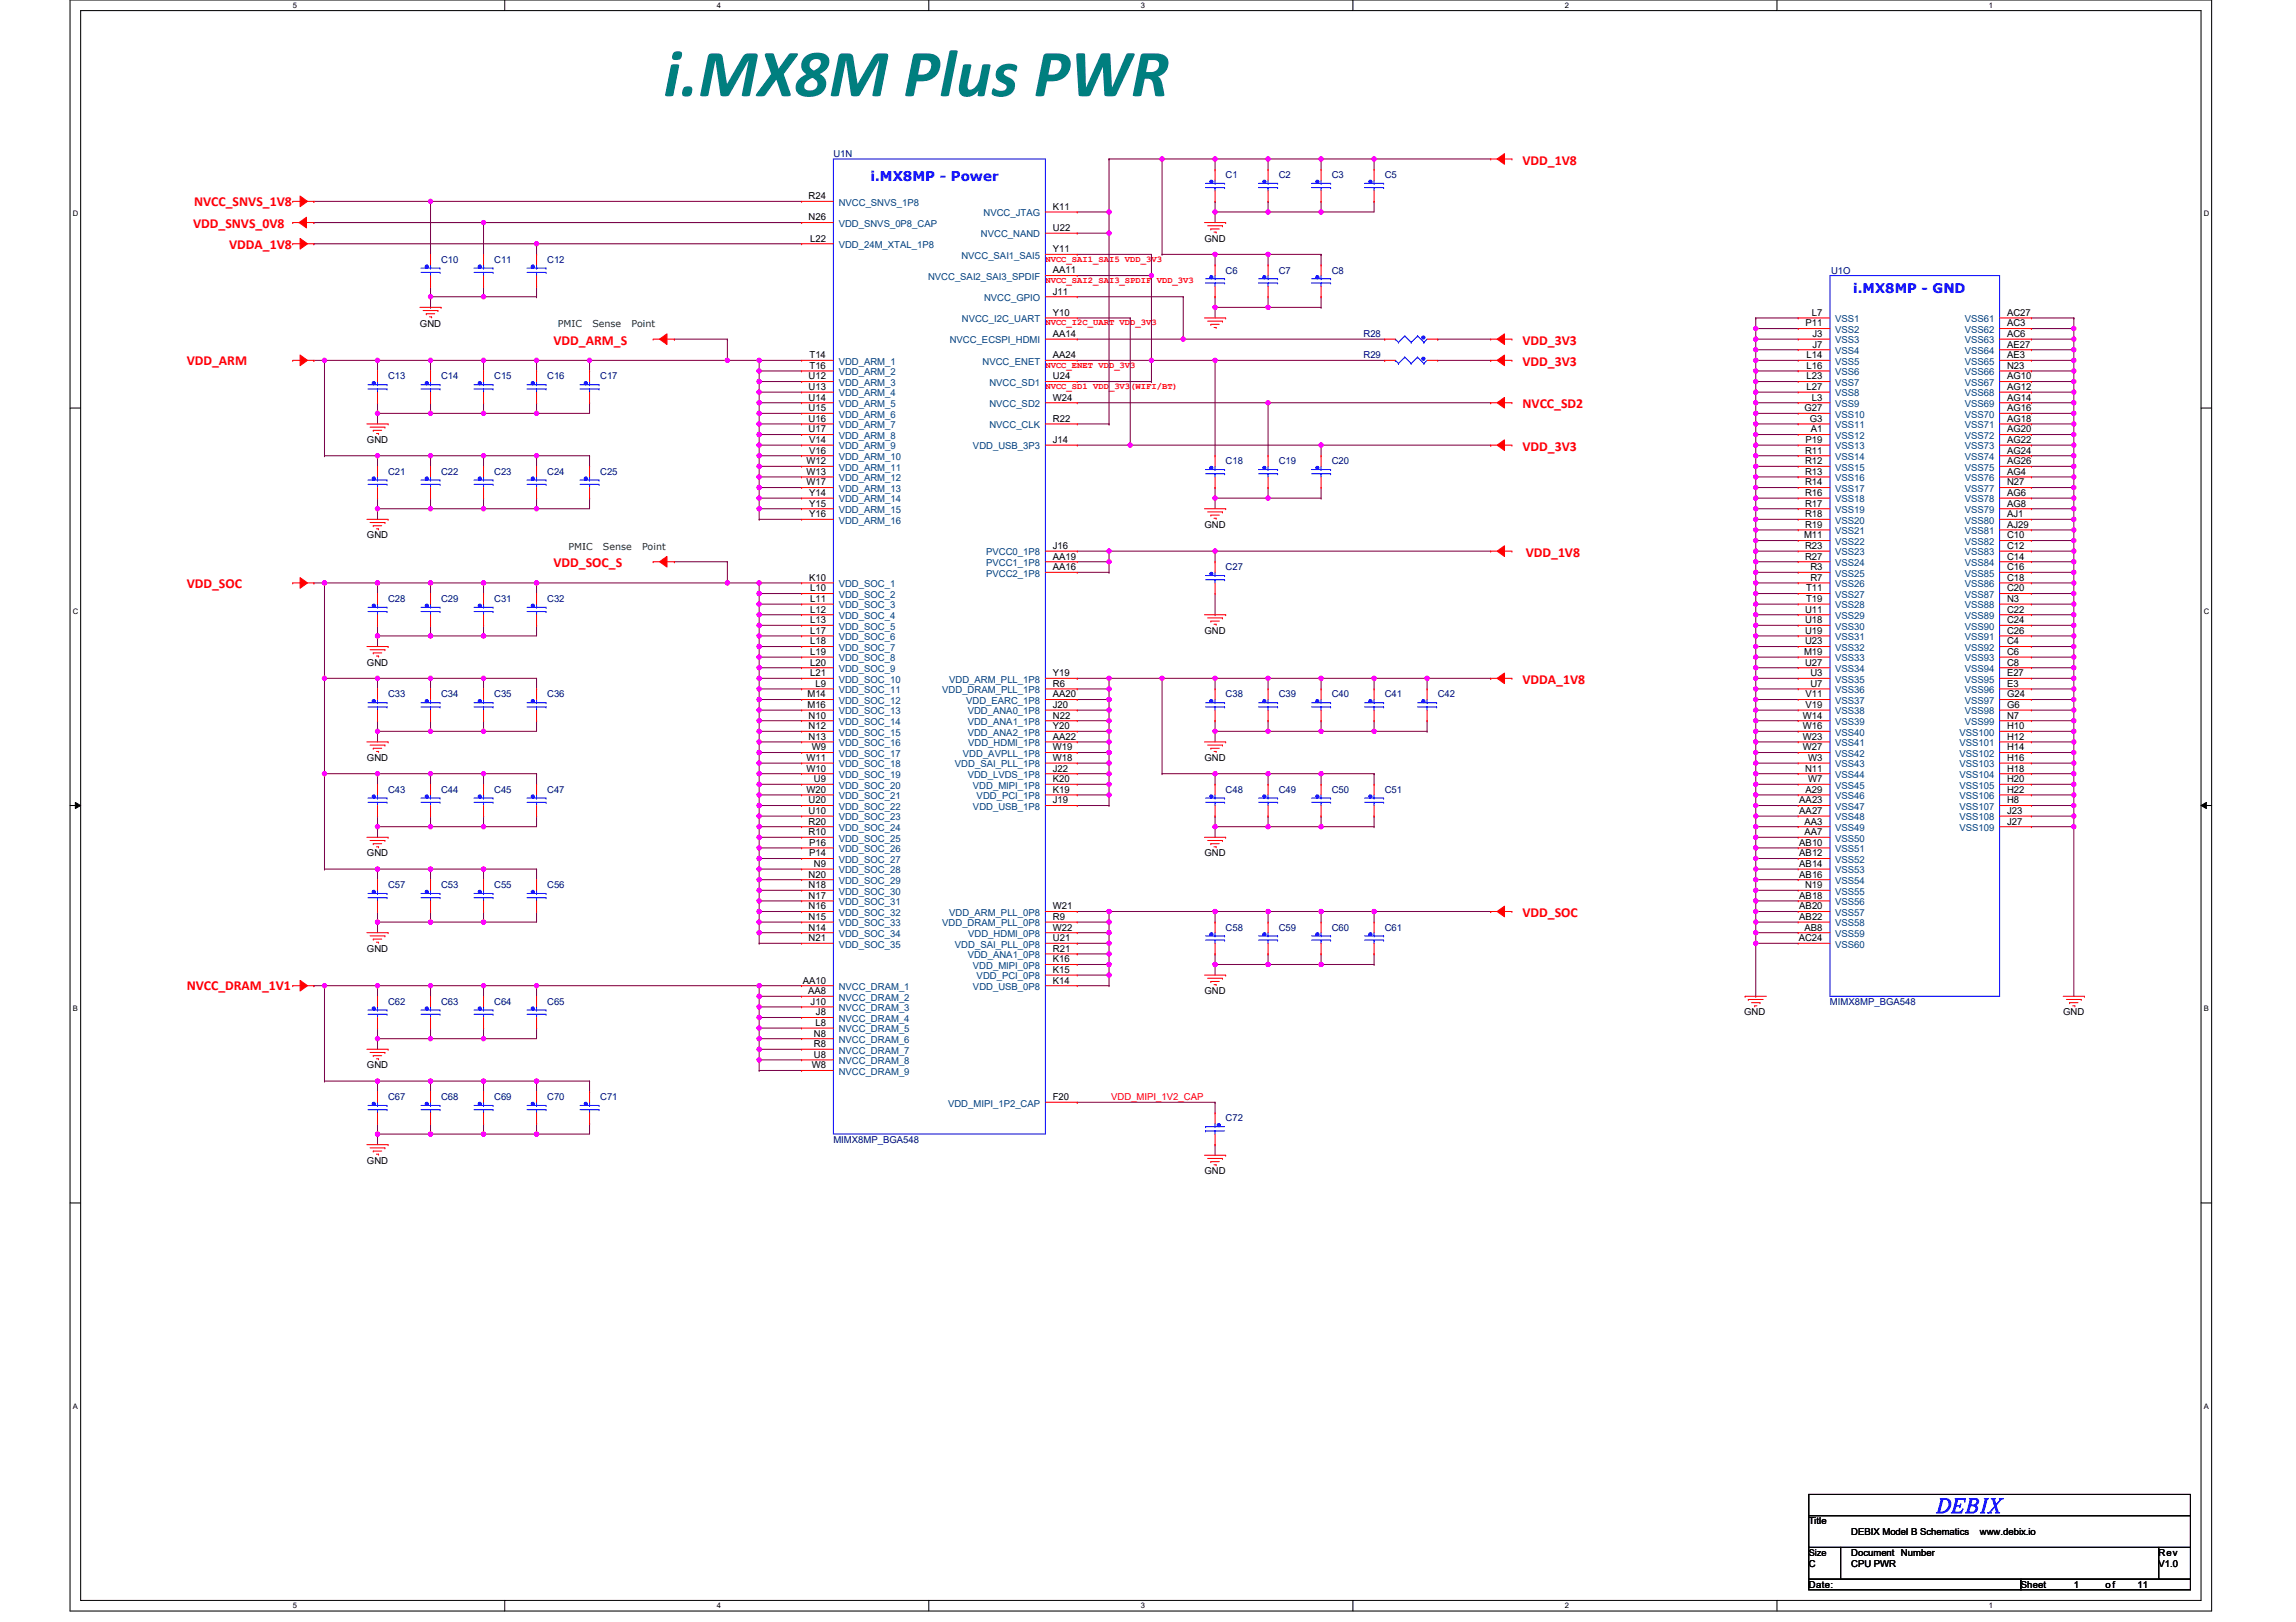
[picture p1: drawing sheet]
<svg xmlns="http://www.w3.org/2000/svg" width="297mm" height="210mm" viewBox="0 0 297 210" stroke-linecap="round" stroke-linejoin="round" font-family="sans-serif">
<defs><g id="words">
<text font-size="8.7" fill="#007f7f" x="85.9" y="12.4">i.MX8M Plus PWR</text>
<text font-size="2.7" fill="#00f" x="250.5" y="195.8">DEBIX</text>
<g font-size="1.8" fill="#f00">
<text x="197" y="21.3">VDD_1V8</text>
<text x="25" y="29.5">VDD_SNVS_0V8</text>
<text x="25.1" y="26.7">NVCC_SNVS_1V8</text>
<text x="29.6" y="32.3">VDDA_1V8</text>
<text x="24.1" y="47.2">VDD_ARM</text>
<text x="71.6" y="44.6">VDD_ARM_S</text>
<text x="197" y="47.4">VDD_3V3</text>
<text x="197" y="44.6">VDD_3V3</text>
<text x="197" y="52.9">NVCC_SD2</text>
<text x="197" y="58.3">VDD_3V3</text>
<text x="24.1" y="76">VDD_SOC</text>
<text x="71.6" y="73.4">VDD_SOC_S</text>
<text x="197.4" y="72.1">VDD_1V8</text>
<text x="197" y="88.5">VDDA_1V8</text>
<text x="197" y="118.7">VDD_SOC</text>
<text x="24.1" y="128.2">NVCC_DRAM_1V1</text>
</g>
<g font-size="1.7" fill="#00f">
<text x="112.6" y="23.4">i.MX8MP - Power</text>
<text x="239.8" y="37.9">i.MX8MP - GND</text>
</g>
<g font-size="1.2" fill="#00007f">
<text x="107.8" y="20.3">U1N</text>
<text x="158.6" y="23.1">C1</text>
<text x="165.4" y="23.1">C2</text>
<text x="172.3" y="23.1">C3</text>
<text x="179.1" y="23.1">C5</text>
<text x="57.1" y="34">C10</text>
<text x="63.9" y="34">C11</text>
<text x="70.8" y="34">C12</text>
<text x="158.6" y="35.4">C6</text>
<text x="165.4" y="35.4">C7</text>
<text x="172.3" y="35.4">C8</text>
<text x="236.9" y="35.4">U1O</text>
<text x="176.4" y="46.4">R29</text>
<text x="176.4" y="43.6">R28</text>
<text x="50.2" y="49.1">C13</text>
<text x="57.1" y="49.1">C14</text>
<text x="63.9" y="49.1">C15</text>
<text x="70.8" y="49.1">C16</text>
<text x="77.6" y="49.1">C17</text>
<text x="50.2" y="61.5">C21</text>
<text x="57.1" y="61.5">C22</text>
<text x="63.9" y="61.5">C23</text>
<text x="70.8" y="61.5">C24</text>
<text x="77.6" y="61.5">C25</text>
<text x="158.6" y="60.1">C18</text>
<text x="165.4" y="60.1">C19</text>
<text x="172.3" y="60.1">C20</text>
<text x="50.2" y="77.9">C28</text>
<text x="57.1" y="77.9">C29</text>
<text x="63.9" y="77.9">C31</text>
<text x="70.8" y="77.9">C32</text>
<text x="158.6" y="73.8">C27</text>
<text x="50.2" y="90.3">C33</text>
<text x="57.1" y="90.3">C34</text>
<text x="63.9" y="90.3">C35</text>
<text x="70.8" y="90.3">C36</text>
<text x="158.6" y="90.3">C38</text>
<text x="165.4" y="90.3">C39</text>
<text x="172.3" y="90.3">C40</text>
<text x="179.1" y="90.3">C41</text>
<text x="186" y="90.3">C42</text>
<text x="50.2" y="102.6">C43</text>
<text x="57.1" y="102.6">C44</text>
<text x="63.9" y="102.6">C45</text>
<text x="70.8" y="102.6">C47</text>
<text x="158.6" y="102.6">C48</text>
<text x="165.4" y="102.6">C49</text>
<text x="172.3" y="102.6">C50</text>
<text x="179.1" y="102.6">C51</text>
<text x="50.2" y="114.9">C57</text>
<text x="57.1" y="114.9">C53</text>
<text x="63.9" y="114.9">C55</text>
<text x="70.8" y="114.9">C56</text>
<text x="158.6" y="120.4">C58</text>
<text x="165.4" y="120.4">C59</text>
<text x="172.3" y="120.4">C60</text>
<text x="179.1" y="120.4">C61</text>
<text x="50.2" y="130">C62</text>
<text x="57.1" y="130">C63</text>
<text x="63.9" y="130">C64</text>
<text x="70.8" y="130">C65</text>
<text x="236.7" y="130">MIMX8MP_BGA548</text>
<text x="50.2" y="142.4">C67</text>
<text x="57.1" y="142.4">C68</text>
<text x="63.9" y="142.4">C69</text>
<text x="70.8" y="142.4">C70</text>
<text x="77.6" y="142.4">C71</text>
<text x="107.8" y="147.9">MIMX8MP_BGA548</text>
<text x="158.6" y="145.1">C72</text>
</g>
<g font-size="1.2">
<text x="104.6" y="25.8">R24</text>
<text x="104.6" y="28.5">N26</text>
<text x="136.2" y="27.2">K11</text>
<text x="136.2" y="29.9">U22</text>
<text x="104.8" y="31.3">L22</text>
<text x="136.2" y="35.4">AA11</text>
<text x="136.2" y="32.6">Y11</text>
<text x="155.8" y="31.3">GND</text>
<text x="136.2" y="38.1">J11</text>
<text x="136.2" y="40.9">Y10</text>
<text x="234.4" y="40.9">L7</text>
<text x="259.7" y="40.9">AC27</text>
<text x="54.3" y="42.3">GND</text>
<text x="104.7" y="46.4">T14</text>
<text x="104.7" y="47.7">T16</text>
<text x="136.2" y="43.6">AA14</text>
<text x="136.2" y="46.4">AA24</text>
<text x="233.6" y="42.2">P11</text>
<text x="233.7" y="46.4">L14</text>
<text x="233.7" y="47.7">L16</text>
<text x="234.5" y="43.6">J3</text>
<text x="234.5" y="45">J7</text>
<text x="259.7" y="42.2">AC3</text>
<text x="259.7" y="43.6">AC6</text>
<text x="259.7" y="45">AE27</text>
<text x="259.7" y="46.4">AE3</text>
<text x="259.7" y="47.7">N23</text>
<text x="104.6" y="49.1">U12</text>
<text x="104.6" y="50.5">U13</text>
<text x="104.6" y="51.8">U14</text>
<text x="104.6" y="53.2">U15</text>
<text x="136.2" y="49.1">U24</text>
<text x="136.2" y="51.8">W24</text>
<text x="233.5" y="53.2">G27</text>
<text x="233.7" y="49.1">L23</text>
<text x="233.7" y="50.5">L27</text>
<text x="234.4" y="51.8">L3</text>
<text x="259.7" y="49.1">AG10</text>
<text x="259.7" y="50.5">AG12</text>
<text x="259.7" y="51.8">AG14</text>
<text x="259.7" y="53.2">AG16</text>
<text x="47.5" y="57.3">GND</text>
<text x="104.6" y="54.6">U16</text>
<text x="104.6" y="56">U17</text>
<text x="104.7" y="58.7">V16</text>
<text x="104.7" y="57.3">V14</text>
<text x="136.2" y="54.6">R22</text>
<text x="136.2" y="57.3">J14</text>
<text x="233.5" y="58.7">R11</text>
<text x="233.6" y="57.3">P19</text>
<text x="234.1" y="54.6">G3</text>
<text x="234.3" y="56">A1</text>
<text x="259.7" y="54.6">AG18</text>
<text x="259.7" y="56">AG20</text>
<text x="259.7" y="57.3">AG22</text>
<text x="259.7" y="58.7">AG24</text>
<text x="104.3" y="60.1">W12</text>
<text x="104.3" y="61.4">W13</text>
<text x="104.3" y="62.8">W17</text>
<text x="104.7" y="64.2">Y14</text>
<text x="104.7" y="65.6">Y15</text>
<text x="233.5" y="60.1">R12</text>
<text x="233.5" y="61.4">R13</text>
<text x="233.5" y="62.8">R14</text>
<text x="233.5" y="64.2">R16</text>
<text x="233.5" y="65.6">R17</text>
<text x="259.7" y="60.1">AG26</text>
<text x="259.7" y="61.4">AG4</text>
<text x="259.7" y="62.8">N27</text>
<text x="259.7" y="64.2">AG6</text>
<text x="259.7" y="65.6">AG8</text>
<text x="47.5" y="69.7">GND</text>
<text x="104.7" y="66.9">Y16</text>
<text x="136.2" y="71">J16</text>
<text x="155.8" y="68.3">GND</text>
<text x="233.4" y="69.7">M11</text>
<text x="233.5" y="66.9">R18</text>
<text x="233.5" y="68.3">R19</text>
<text x="233.5" y="71">R23</text>
<text x="259.7" y="66.9">AJ1</text>
<text x="259.7" y="68.3">AJ29</text>
<text x="259.7" y="69.7">C10</text>
<text x="259.7" y="71">C12</text>
<text x="104.7" y="75.2">K10</text>
<text x="104.8" y="76.5">L10</text>
<text x="104.8" y="77.9">L11</text>
<text x="136.2" y="72.4">AA19</text>
<text x="136.2" y="73.8">AA16</text>
<text x="233.5" y="72.4">R27</text>
<text x="233.7" y="76.5">T11</text>
<text x="233.7" y="77.9">T19</text>
<text x="234.2" y="73.8">R3</text>
<text x="234.2" y="75.2">R7</text>
<text x="259.7" y="72.4">C14</text>
<text x="259.7" y="73.8">C16</text>
<text x="259.7" y="75.2">C18</text>
<text x="259.7" y="76.5">C20</text>
<text x="259.7" y="77.9">N3</text>
<text x="104.8" y="79.3">L12</text>
<text x="104.8" y="80.6">L13</text>
<text x="104.8" y="82">L17</text>
<text x="104.8" y="83.4">L18</text>
<text x="155.8" y="82">GND</text>
<text x="233.5" y="79.3">U11</text>
<text x="233.5" y="80.6">U18</text>
<text x="233.5" y="82">U19</text>
<text x="233.5" y="83.4">U23</text>
<text x="259.7" y="79.3">C22</text>
<text x="259.7" y="80.6">C24</text>
<text x="259.7" y="82">C26</text>
<text x="259.7" y="83.4">C4</text>
<text x="47.5" y="86.1">GND</text>
<text x="104.8" y="87.5">L21</text>
<text x="104.8" y="84.8">L19</text>
<text x="104.8" y="86.1">L20</text>
<text x="105.5" y="88.9">L9</text>
<text x="136.2" y="87.5">Y19</text>
<text x="136.2" y="88.9">R6</text>
<text x="233.4" y="84.8">M19</text>
<text x="233.5" y="86.1">U27</text>
<text x="234.2" y="87.5">U3</text>
<text x="234.2" y="88.9">U7</text>
<text x="259.7" y="84.8">C6</text>
<text x="259.7" y="86.1">C8</text>
<text x="259.7" y="87.5">E27</text>
<text x="259.7" y="88.9">E3</text>
<text x="104.5" y="90.2">M14</text>
<text x="104.5" y="91.6">M16</text>
<text x="104.6" y="93">N10</text>
<text x="104.6" y="94.4">N12</text>
<text x="104.6" y="95.7">N13</text>
<text x="136.2" y="90.2">AA20</text>
<text x="136.2" y="93">N22</text>
<text x="136.2" y="94.4">Y20</text>
<text x="136.2" y="91.6">J20</text>
<text x="136.2" y="95.7">AA22</text>
<text x="233.3" y="93">W14</text>
<text x="233.3" y="94.4">W16</text>
<text x="233.3" y="95.7">W23</text>
<text x="233.6" y="90.2">V11</text>
<text x="233.6" y="91.6">V19</text>
<text x="259.7" y="90.2">G24</text>
<text x="259.7" y="91.6">G6</text>
<text x="259.7" y="93">N7</text>
<text x="259.7" y="94.4">H10</text>
<text x="259.7" y="95.7">H12</text>
<text x="47.5" y="98.5">GND</text>
<text x="104.3" y="98.5">W11</text>
<text x="104.3" y="99.8">W10</text>
<text x="105" y="97.1">W9</text>
<text x="105.3" y="101.2">U9</text>
<text x="136.2" y="97.1">W19</text>
<text x="136.2" y="99.8">J22</text>
<text x="136.2" y="101.2">K20</text>
<text x="136.2" y="98.5">W18</text>
<text x="155.8" y="98.5">GND</text>
<text x="233.3" y="97.1">W27</text>
<text x="233.5" y="99.8">N11</text>
<text x="233.9" y="98.5">W3</text>
<text x="233.9" y="101.2">W7</text>
<text x="259.7" y="97.1">H14</text>
<text x="259.7" y="98.5">H16</text>
<text x="259.7" y="99.8">H18</text>
<text x="259.7" y="101.2">H20</text>
<text x="104.3" y="102.6">W20</text>
<text x="104.6" y="104">U20</text>
<text x="104.6" y="105.3">U10</text>
<text x="104.6" y="106.7">R20</text>
<text x="136.2" y="102.6">K19</text>
<text x="136.2" y="104">J19</text>
<text x="232.8" y="104">AA23</text>
<text x="232.8" y="105.3">AA27</text>
<text x="233.5" y="106.7">AA3</text>
<text x="233.6" y="102.6">A29</text>
<text x="259.7" y="102.6">H22</text>
<text x="259.7" y="104">H8</text>
<text x="259.7" y="105.3">J23</text>
<text x="259.7" y="106.7">J27</text>
<text x="47.5" y="110.8">GND</text>
<text x="104.6" y="108.1">R10</text>
<text x="104.6" y="113.6">N20</text>
<text x="104.7" y="109.4">P16</text>
<text x="104.7" y="110.8">P14</text>
<text x="105.3" y="112.2">N9</text>
<text x="155.8" y="110.8">GND</text>
<text x="232.8" y="109.4">AB10</text>
<text x="232.8" y="110.8">AB12</text>
<text x="232.8" y="112.2">AB14</text>
<text x="232.8" y="113.6">AB16</text>
<text x="233.5" y="108.1">AA7</text>
<text x="104.6" y="114.9">N18</text>
<text x="104.6" y="116.3">N17</text>
<text x="104.6" y="117.7">N16</text>
<text x="104.6" y="119">N15</text>
<text x="136.2" y="119">R9</text>
<text x="136.2" y="117.7">W21</text>
<text x="232.8" y="116.3">AB18</text>
<text x="232.8" y="117.7">AB20</text>
<text x="232.8" y="119">AB22</text>
<text x="233.5" y="114.9">N19</text>
<text x="47.5" y="123.2">GND</text>
<text x="104.6" y="120.4">N14</text>
<text x="104.6" y="121.8">N21</text>
<text x="136.2" y="123.2">R21</text>
<text x="136.2" y="120.4">W22</text>
<text x="136.2" y="124.5">K16</text>
<text x="136.2" y="125.9">K15</text>
<text x="136.2" y="121.8">U21</text>
<text x="232.7" y="121.8">AC24</text>
<text x="233.5" y="120.4">AB8</text>
<text x="103.8" y="127.3">AA10</text>
<text x="104.5" y="128.7">AA8</text>
<text x="104.9" y="130">J10</text>
<text x="105.6" y="131.4">J8</text>
<text x="136.2" y="127.3">K14</text>
<text x="155.8" y="128.7">GND</text>
<text x="225.6" y="131.4">GND</text>
<text x="266.9" y="131.4">GND</text>
<text x="105.3" y="134.1">N8</text>
<text x="105.3" y="135.5">R8</text>
<text x="105.3" y="136.9">U8</text>
<text x="105.5" y="132.8">L8</text>
<text x="47.5" y="138.3">GND</text>
<text x="105" y="138.3">W8</text>
<text x="136.2" y="142.4">F20</text>
<text x="47.5" y="150.6">GND</text>
<text x="155.8" y="152">GND</text>
<text x="234" y="197.2">Title</text>
<text x="234" y="201.3">Size</text>
<text x="234" y="202.7">C</text>
<text x="239.5" y="201.4">Document Number</text>
<text x="239.5" y="202.7">CPU PWR</text>
<text x="239.5" y="198.6">DEBIX Model B Schematics</text>
<text x="256.1" y="198.6">www.debix.io</text>
<text x="279.3" y="201.4">Rev</text>
<text x="279.3" y="202.7">V1.0</text>
<text x="234" y="205.5">Date:</text>
<text x="261.4" y="205.5">Sheet</text>
<text x="268.3" y="205.5">1</text>
<text x="272.4" y="205.5">of</text>
<text x="276.5" y="205.5">11</text>
</g>
<g font-size="1.2" fill="#003f7f">
<text x="108.5" y="26.6">NVCC_SNVS_1P8</text>
<text x="108.5" y="29.4">VDD_SNVS_0P8_CAP</text>
<text x="127.2" y="28">NVCC_JTAG</text>
<text x="108.5" y="32.1">VDD_24M_XTAL_1P8</text>
<text x="124.4" y="33.5">NVCC_SAI1_SAI5</text>
<text x="126.9" y="30.7">NVCC_NAND</text>
<text x="120.1" y="36.2">NVCC_SAI2_SAI3_SPDIF</text>
<text x="124.4" y="41.7">NVCC_I2C_UART</text>
<text x="127.3" y="39">NVCC_GPIO</text>
<text x="237.4" y="41.7">VSS1</text>
<text x="254.2" y="41.7">VSS61</text>
<text x="108.5" y="47.2">VDD_ARM_1</text>
<text x="122.9" y="44.4">NVCC_ECSPI_HDMI</text>
<text x="127.1" y="47.2">NVCC_ENET</text>
<text x="237.4" y="43.1">VSS2</text>
<text x="237.4" y="44.4">VSS3</text>
<text x="237.4" y="45.8">VSS4</text>
<text x="237.4" y="47.2">VSS5</text>
<text x="254.2" y="43.1">VSS62</text>
<text x="254.2" y="44.4">VSS63</text>
<text x="254.2" y="45.8">VSS64</text>
<text x="254.2" y="47.2">VSS65</text>
<text x="108.5" y="48.6">VDD_ARM_2</text>
<text x="108.5" y="49.9">VDD_ARM_3</text>
<text x="108.5" y="51.3">VDD_ARM_4</text>
<text x="108.5" y="52.7">VDD_ARM_5</text>
<text x="128" y="49.9">NVCC_SD1</text>
<text x="128" y="52.7">NVCC_SD2</text>
<text x="237.4" y="48.6">VSS6</text>
<text x="237.4" y="49.9">VSS7</text>
<text x="237.4" y="51.3">VSS8</text>
<text x="237.4" y="52.7">VSS9</text>
<text x="254.2" y="48.6">VSS66</text>
<text x="254.2" y="49.9">VSS67</text>
<text x="254.2" y="51.3">VSS68</text>
<text x="254.2" y="52.7">VSS69</text>
<text x="108.5" y="59.5">VDD_ARM_10</text>
<text x="108.5" y="54">VDD_ARM_6</text>
<text x="108.5" y="55.4">VDD_ARM_7</text>
<text x="108.5" y="56.8">VDD_ARM_8</text>
<text x="108.5" y="58.2">VDD_ARM_9</text>
<text x="125.9" y="58.2">VDD_USB_3P3</text>
<text x="128" y="55.4">NVCC_CLK</text>
<text x="237.4" y="54">VSS10</text>
<text x="237.4" y="55.4">VSS11</text>
<text x="237.4" y="56.8">VSS12</text>
<text x="237.4" y="58.2">VSS13</text>
<text x="237.4" y="59.5">VSS14</text>
<text x="254.2" y="54">VSS70</text>
<text x="254.2" y="55.4">VSS71</text>
<text x="254.2" y="56.8">VSS72</text>
<text x="254.2" y="58.2">VSS73</text>
<text x="254.2" y="59.5">VSS74</text>
<text x="108.5" y="60.9">VDD_ARM_11</text>
<text x="108.5" y="62.3">VDD_ARM_12</text>
<text x="108.5" y="63.6">VDD_ARM_13</text>
<text x="108.5" y="65">VDD_ARM_14</text>
<text x="237.4" y="60.9">VSS15</text>
<text x="237.4" y="62.3">VSS16</text>
<text x="237.4" y="63.6">VSS17</text>
<text x="237.4" y="65">VSS18</text>
<text x="254.2" y="60.9">VSS75</text>
<text x="254.2" y="62.3">VSS76</text>
<text x="254.2" y="63.6">VSS77</text>
<text x="254.2" y="65">VSS78</text>
<text x="108.5" y="66.4">VDD_ARM_15</text>
<text x="108.5" y="67.8">VDD_ARM_16</text>
<text x="127.6" y="71.9">PVCC0_1P8</text>
<text x="237.4" y="66.4">VSS19</text>
<text x="237.4" y="67.8">VSS20</text>
<text x="237.4" y="69.1">VSS21</text>
<text x="237.4" y="70.5">VSS22</text>
<text x="237.4" y="71.9">VSS23</text>
<text x="254.2" y="66.4">VSS79</text>
<text x="254.2" y="67.8">VSS80</text>
<text x="254.2" y="69.1">VSS81</text>
<text x="254.2" y="70.5">VSS82</text>
<text x="254.2" y="71.9">VSS83</text>
<text x="108.5" y="76">VDD_SOC_1</text>
<text x="108.5" y="77.4">VDD_SOC_2</text>
<text x="127.6" y="73.2">PVCC1_1P8</text>
<text x="127.6" y="74.6">PVCC2_1P8</text>
<text x="237.4" y="73.2">VSS24</text>
<text x="237.4" y="74.6">VSS25</text>
<text x="237.4" y="76">VSS26</text>
<text x="237.4" y="77.4">VSS27</text>
<text x="254.2" y="73.2">VSS84</text>
<text x="254.2" y="74.6">VSS85</text>
<text x="254.2" y="76">VSS86</text>
<text x="254.2" y="77.4">VSS87</text>
<text x="108.5" y="78.7">VDD_SOC_3</text>
<text x="108.5" y="80.1">VDD_SOC_4</text>
<text x="108.5" y="81.5">VDD_SOC_5</text>
<text x="108.5" y="82.8">VDD_SOC_6</text>
<text x="237.4" y="78.7">VSS28</text>
<text x="237.4" y="80.1">VSS29</text>
<text x="237.4" y="81.5">VSS30</text>
<text x="237.4" y="82.8">VSS31</text>
<text x="254.2" y="78.7">VSS88</text>
<text x="254.2" y="80.1">VSS89</text>
<text x="254.2" y="81.5">VSS90</text>
<text x="254.2" y="82.8">VSS91</text>
<text x="108.5" y="88.3">VDD_SOC_10</text>
<text x="108.5" y="89.7">VDD_SOC_11</text>
<text x="108.5" y="84.2">VDD_SOC_7</text>
<text x="108.5" y="85.6">VDD_SOC_8</text>
<text x="108.5" y="87">VDD_SOC_9</text>
<text x="121.9" y="89.7">VDD_DRAM_PLL_1P8</text>
<text x="122.8" y="88.3">VDD_ARM_PLL_1P8</text>
<text x="237.4" y="84.2">VSS32</text>
<text x="237.4" y="85.6">VSS33</text>
<text x="237.4" y="87">VSS34</text>
<text x="237.4" y="88.3">VSS35</text>
<text x="237.4" y="89.7">VSS36</text>
<text x="254.2" y="84.2">VSS92</text>
<text x="254.2" y="85.6">VSS93</text>
<text x="254.2" y="87">VSS94</text>
<text x="254.2" y="88.3">VSS95</text>
<text x="254.2" y="89.7">VSS96</text>
<text x="108.5" y="91.1">VDD_SOC_12</text>
<text x="108.5" y="92.4">VDD_SOC_13</text>
<text x="108.5" y="93.8">VDD_SOC_14</text>
<text x="108.5" y="95.2">VDD_SOC_15</text>
<text x="125" y="91.1">VDD_EARC_1P8</text>
<text x="125.2" y="93.8">VDD_ANA1_1P8</text>
<text x="125.2" y="95.2">VDD_ANA2_1P8</text>
<text x="125.2" y="92.4">VDD_ANA0_1P8</text>
<text x="237.4" y="91.1">VSS37</text>
<text x="237.4" y="92.4">VSS38</text>
<text x="237.4" y="93.8">VSS39</text>
<text x="237.4" y="95.2">VSS40</text>
<text x="253.5" y="95.2">VSS100</text>
<text x="254.2" y="91.1">VSS97</text>
<text x="254.2" y="92.4">VSS98</text>
<text x="254.2" y="93.8">VSS99</text>
<text x="108.5" y="96.6">VDD_SOC_16</text>
<text x="108.5" y="97.9">VDD_SOC_17</text>
<text x="108.5" y="99.3">VDD_SOC_18</text>
<text x="108.5" y="100.7">VDD_SOC_19</text>
<text x="123.5" y="99.3">VDD_SAI_PLL_1P8</text>
<text x="124.6" y="97.9">VDD_AVPLL_1P8</text>
<text x="125.2" y="100.7">VDD_LVDS_1P8</text>
<text x="125.3" y="96.6">VDD_HDMI_1P8</text>
<text x="237.4" y="96.6">VSS41</text>
<text x="237.4" y="97.9">VSS42</text>
<text x="237.4" y="99.3">VSS43</text>
<text x="237.4" y="100.7">VSS44</text>
<text x="253.5" y="96.6">VSS101</text>
<text x="253.5" y="97.9">VSS102</text>
<text x="253.5" y="99.3">VSS103</text>
<text x="253.5" y="100.7">VSS104</text>
<text x="108.5" y="102.1">VDD_SOC_20</text>
<text x="108.5" y="103.4">VDD_SOC_21</text>
<text x="108.5" y="104.8">VDD_SOC_22</text>
<text x="108.5" y="106.2">VDD_SOC_23</text>
<text x="108.5" y="107.5">VDD_SOC_24</text>
<text x="125.9" y="102.1">VDD_MIPI_1P8</text>
<text x="125.9" y="104.8">VDD_USB_1P8</text>
<text x="126.4" y="103.4">VDD_PCI_1P8</text>
<text x="237.4" y="102.1">VSS45</text>
<text x="237.4" y="103.4">VSS46</text>
<text x="237.4" y="104.8">VSS47</text>
<text x="237.4" y="106.2">VSS48</text>
<text x="237.4" y="107.5">VSS49</text>
<text x="253.5" y="102.1">VSS105</text>
<text x="253.5" y="103.4">VSS106</text>
<text x="253.5" y="104.8">VSS107</text>
<text x="253.5" y="106.2">VSS108</text>
<text x="253.5" y="107.5">VSS109</text>
<text x="108.5" y="108.9">VDD_SOC_25</text>
<text x="108.5" y="110.3">VDD_SOC_26</text>
<text x="108.5" y="111.7">VDD_SOC_27</text>
<text x="108.5" y="113">VDD_SOC_28</text>
<text x="237.4" y="108.9">VSS50</text>
<text x="237.4" y="110.3">VSS51</text>
<text x="237.4" y="111.7">VSS52</text>
<text x="237.4" y="113">VSS53</text>
<text x="108.5" y="114.4">VDD_SOC_29</text>
<text x="108.5" y="115.8">VDD_SOC_30</text>
<text x="108.5" y="117.1">VDD_SOC_31</text>
<text x="108.5" y="118.5">VDD_SOC_32</text>
<text x="108.5" y="119.9">VDD_SOC_33</text>
<text x="121.9" y="119.9">VDD_DRAM_PLL_0P8</text>
<text x="122.8" y="118.5">VDD_ARM_PLL_0P8</text>
<text x="237.4" y="114.4">VSS54</text>
<text x="237.4" y="115.8">VSS55</text>
<text x="237.4" y="117.1">VSS56</text>
<text x="237.4" y="118.5">VSS57</text>
<text x="237.4" y="119.9">VSS58</text>
<text x="108.5" y="121.3">VDD_SOC_34</text>
<text x="108.5" y="122.6">VDD_SOC_35</text>
<text x="123.5" y="122.6">VDD_SAI_PLL_0P8</text>
<text x="125.2" y="124">VDD_ANA1_0P8</text>
<text x="125.3" y="121.3">VDD_HDMI_0P8</text>
<text x="125.9" y="125.4">VDD_MIPI_0P8</text>
<text x="237.4" y="121.3">VSS59</text>
<text x="237.4" y="122.6">VSS60</text>
<text x="108.5" y="129.5">NVCC_DRAM_2</text>
<text x="108.5" y="130.9">NVCC_DRAM_3</text>
<text x="108.5" y="128.1">NVCC_DRAM_1</text>
<text x="125.9" y="128.1">VDD_USB_0P8</text>
<text x="126.4" y="126.7">VDD_PCI_0P8</text>
<text x="108.5" y="132.2">NVCC_DRAM_4</text>
<text x="108.5" y="133.6">NVCC_DRAM_5</text>
<text x="108.5" y="135">NVCC_DRAM_6</text>
<text x="108.5" y="136.3">NVCC_DRAM_7</text>
<text x="108.5" y="137.7">NVCC_DRAM_8</text>
<text x="108.5" y="139.1">NVCC_DRAM_9</text>
<text x="122.7" y="143.2">VDD_MIPI_1P2_CAP</text>
</g>
<g font-size="1.2" fill="#007f00">
<text x="72.2" y="42.4">PMIC</text>
<text x="76.6" y="42.4">Sense</text>
<text x="81.7" y="42.4">Point</text>
<text x="73.5" y="71.2">PMIC</text>
<text x="78" y="71.2">Sense</text>
<text x="83.1" y="71.2">Point</text>
</g>
<text font-size="1.2" fill="#f00" x="143.8" y="142.3">VDD_MIPI_1V2_CAP</text>
<g font-size="1.1" fill="#f00">
<text x="135.2" y="33.9">NVCC_SAI1_SAI5 VDD_3V3</text>
<text x="135.2" y="36.6">NVCC_SAI2_SAI3_SPDIF VDD_3V3</text>
<text x="135.2" y="42.1">NVCC_I2C_UART VDD_3V3</text>
<text x="135.2" y="47.6">NVCC_ENET VDD_3V3</text>
<text x="135.2" y="50.3">NVCC_SD1 VDD_3V3(WIFI/BT)</text>
</g>
<g font-size="1">
<text x="37.9" y="1">5</text>
<text x="92.7" y="1">4</text>
<text x="147.6" y="1">3</text>
<text x="202.5" y="1">2</text>
<text x="257.3" y="1">1</text>
<text x="9.4" y="28">D</text>
<text x="285.1" y="28">D</text>
<text x="9.4" y="79.4">C</text>
<text x="285.1" y="79.4">C</text>
<text x="9.4" y="130.8">B</text>
<text x="285.1" y="130.8">B</text>
<text x="9.4" y="182.3">A</text>
<text x="285.1" y="182.3">A</text>
<text x="37.9" y="208.1">5</text>
<text x="92.7" y="208.1">4</text>
<text x="147.6" y="208.1">3</text>
<text x="202.5" y="208.1">2</text>
<text x="257.3" y="208.1">1</text>
</g>
</g></defs>
<path d="M9.1 0h277v208.5h-277zM10.4 1.4h274.4v205.7h-274.4z" fill="none" stroke="#000" stroke-width=".13"/>
<g fill="#fff">
<path d="M37.9 .1h.5v1.1h-.5z"/>
<path d="M37.9 207.3h.5v1.1h-.5z"/>
</g>
<path d="M65.3 0v1.4M65.3 207.1v1.4" fill="none" stroke="#000" stroke-width=".13"/>
<g fill="#fff">
<path d="M92.7 .1h.6v1.1h-.6z"/>
<path d="M92.7 207.3h.6v1.1h-.6z"/>
</g>
<path d="M120.2 0v1.4M120.2 207.1v1.4" fill="none" stroke="#000" stroke-width=".13"/>
<g fill="#fff">
<path d="M147.6 .1h.5v1.1h-.5z"/>
<path d="M147.6 207.3h.5v1.1h-.5z"/>
</g>
<path d="M175 0v1.4M175 207.1v1.4" fill="none" stroke="#000" stroke-width=".13"/>
<g fill="#fff">
<path d="M202.5 .1h.5v1.1h-.5z"/>
<path d="M202.5 207.3h.5v1.1h-.5z"/>
</g>
<path d="M229.9 0v1.4M229.9 207.1v1.4" fill="none" stroke="#000" stroke-width=".13"/>
<g fill="#fff">
<path d="M257.3 .1h.6v1.1h-.6z"/>
<path d="M257.3 207.3h.6v1.1h-.6z"/>
<path d="M9.4 27.1h.7v1.1h-.7z"/>
<path d="M285.1 27.1h.7v1.1h-.7z"/>
<path d="M9.4 78.5h.7v1.1h-.7z"/>
<path d="M285.1 78.5h.7v1.1h-.7z"/>
</g>
<path d="M9.1 52.8h1.3M284.8 52.8h1.3" fill="none" stroke="#000" stroke-width=".13"/>
<g fill="#fff">
<path d="M9.4 130h.7v1.1h-.7z"/>
<path d="M285.1 130h.6v1.1h-.6z"/>
</g>
<path d="M9.1 104.2h1.3M9.7 103.8l.7 .4-.7 .4zM284.8 104.2l.6-.4v.8zM284.8 104.2h1.3" fill="none" stroke="#000" stroke-width=".13"/>
<path d="M9.7 103.8l.7 .4-.7 .4zM284.8 104.2l.6-.4v.8z" fill="#000"/>
<g fill="#fff">
<path d="M9.4 181.4h.7v1.1h-.7z"/>
<path d="M285.1 181.4h.7v1.1h-.7z"/>
</g>
<path d="M9.1 155.7h1.3M284.8 155.7h1.3" fill="none" stroke="#000" stroke-width=".13"/>
<path d="M268.3 94.6h.1M268.3 94.6v1.4" fill="none" stroke="#7f003f" stroke-width=".13"/>
<circle cx="268.3" cy="96" r=".27" fill="#f0f"/>
<circle cx="268.3" cy="96" r=".27" fill="none" stroke="#f0f" stroke-width=".13"/>
<circle cx="268.3" cy="94.6" r=".27" fill="#f0f"/>
<circle cx="268.3" cy="94.6" r=".27" fill="none" stroke="#f0f" stroke-width=".13"/>
<path d="M268.3 45.3h.1M268.3 45.3v1.3" fill="none" stroke="#7f003f" stroke-width=".13"/>
<circle cx="268.3" cy="46.6" r=".27" fill="#f0f"/>
<circle cx="268.3" cy="46.6" r=".27" fill="none" stroke="#f0f" stroke-width=".13"/>
<circle cx="268.3" cy="45.3" r=".27" fill="#f0f"/>
<circle cx="268.3" cy="45.3" r=".27" fill="none" stroke="#f0f" stroke-width=".13"/>
<path d="M268.3 46.6h.1M268.3 46.6v1.4" fill="none" stroke="#7f003f" stroke-width=".13"/>
<circle cx="268.3" cy="48" r=".27" fill="#f0f"/>
<circle cx="268.3" cy="48" r=".27" fill="none" stroke="#f0f" stroke-width=".13"/>
<path d="M268.3 48h.1M268.3 49.4h.1M268.3 48v2.7" fill="none" stroke="#7f003f" stroke-width=".13"/>
<circle cx="268.3" cy="49.4" r=".27" fill="#f0f"/>
<circle cx="268.3" cy="49.4" r=".27" fill="none" stroke="#f0f" stroke-width=".13"/>
<path d="M268.3 50.7h.1M268.3 52.1h.1M268.3 50.7v2.8" fill="none" stroke="#7f003f" stroke-width=".13"/>
<circle cx="268.3" cy="53.5" r=".27" fill="#f0f"/>
<circle cx="268.3" cy="53.5" r=".27" fill="none" stroke="#f0f" stroke-width=".13"/>
<circle cx="268.3" cy="52.1" r=".27" fill="#f0f"/>
<circle cx="268.3" cy="52.1" r=".27" fill="none" stroke="#f0f" stroke-width=".13"/>
<path d="M268.3 53.5h.1M268.3 54.9h.1M268.3 56.2h.1M268.3 57.6h.1M268.3 59h.1M268.3 53.5v6.9" fill="none" stroke="#7f003f" stroke-width=".13"/>
<circle cx="268.3" cy="60.3" r=".27" fill="#f0f"/>
<circle cx="268.3" cy="60.3" r=".27" fill="none" stroke="#f0f" stroke-width=".13"/>
<circle cx="268.3" cy="59" r=".27" fill="#f0f"/>
<circle cx="268.3" cy="59" r=".27" fill="none" stroke="#f0f" stroke-width=".13"/>
<path d="M268.3 60.4h.1M268.3 61.7h.1M268.3 60.4v2.7" fill="none" stroke="#7f003f" stroke-width=".13"/>
<circle cx="268.3" cy="63.1" r=".27" fill="#f0f"/>
<circle cx="268.3" cy="63.1" r=".27" fill="none" stroke="#f0f" stroke-width=".13"/>
<circle cx="268.3" cy="61.7" r=".27" fill="#f0f"/>
<circle cx="268.3" cy="61.7" r=".27" fill="none" stroke="#f0f" stroke-width=".13"/>
<path d="M268.3 63.1h.1M268.3 64.5h.1M268.3 63.1v2.7" fill="none" stroke="#7f003f" stroke-width=".13"/>
<circle cx="268.3" cy="64.5" r=".27" fill="#f0f"/>
<circle cx="268.3" cy="64.5" r=".27" fill="none" stroke="#f0f" stroke-width=".13"/>
<path d="M268.3 65.8h.1M268.3 65.8v1.4" fill="none" stroke="#7f003f" stroke-width=".13"/>
<circle cx="268.3" cy="67.2" r=".27" fill="#f0f"/>
<circle cx="268.3" cy="67.2" r=".27" fill="none" stroke="#f0f" stroke-width=".13"/>
<circle cx="268.3" cy="65.8" r=".27" fill="#f0f"/>
<circle cx="268.3" cy="65.8" r=".27" fill="none" stroke="#f0f" stroke-width=".13"/>
<path d="M268.3 67.2h.1M268.3 68.6h.1M268.3 67.2v2.8" fill="none" stroke="#7f003f" stroke-width=".13"/>
<circle cx="268.3" cy="68.6" r=".27" fill="#f0f"/>
<circle cx="268.3" cy="68.6" r=".27" fill="none" stroke="#f0f" stroke-width=".13"/>
<path d="M268.3 70h.1M268.3 71.3h.1M268.3 72.7h.1M268.3 70v4.1" fill="none" stroke="#7f003f" stroke-width=".13"/>
<circle cx="268.3" cy="72.7" r=".27" fill="#f0f"/>
<circle cx="268.3" cy="72.7" r=".27" fill="none" stroke="#f0f" stroke-width=".13"/>
<path d="M268.3 74.1h.1M268.3 75.4h.1M268.3 76.8h.1M268.3 78.2h.1M268.3 74.1v5.5" fill="none" stroke="#7f003f" stroke-width=".13"/>
<circle cx="268.3" cy="79.5" r=".27" fill="#f0f"/>
<circle cx="268.3" cy="79.5" r=".27" fill="none" stroke="#f0f" stroke-width=".13"/>
<circle cx="268.3" cy="78.2" r=".27" fill="#f0f"/>
<circle cx="268.3" cy="78.2" r=".27" fill="none" stroke="#f0f" stroke-width=".13"/>
<path d="M268.3 79.6h.1M268.3 79.6v2.7M268.3 80.9h.1" fill="none" stroke="#7f003f" stroke-width=".13"/>
<circle cx="268.3" cy="80.9" r=".27" fill="#f0f"/>
<circle cx="268.3" cy="80.9" r=".27" fill="none" stroke="#f0f" stroke-width=".13"/>
<path d="M268.3 82.3h.1M268.3 83.7h.1M268.3 82.3v2.7" fill="none" stroke="#7f003f" stroke-width=".13"/>
<circle cx="268.3" cy="83.7" r=".27" fill="#f0f"/>
<circle cx="268.3" cy="83.7" r=".27" fill="none" stroke="#f0f" stroke-width=".13"/>
<path d="M268.3 85h.1M268.3 86.4h.1M268.3 87.8h.1M268.3 85v4.2" fill="none" stroke="#7f003f" stroke-width=".13"/>
<circle cx="268.3" cy="87.8" r=".27" fill="#f0f"/>
<circle cx="268.3" cy="87.8" r=".27" fill="none" stroke="#f0f" stroke-width=".13"/>
<path d="M268.3 89.2h.1M268.3 89.2v1.3" fill="none" stroke="#7f003f" stroke-width=".13"/>
<circle cx="268.3" cy="90.5" r=".27" fill="#f0f"/>
<circle cx="268.3" cy="90.5" r=".27" fill="none" stroke="#f0f" stroke-width=".13"/>
<path d="M268.3 90.5h.1M268.3 91.9h.1M268.3 90.5v2.8" fill="none" stroke="#7f003f" stroke-width=".13"/>
<circle cx="268.3" cy="93.3" r=".27" fill="#f0f"/>
<circle cx="268.3" cy="93.3" r=".27" fill="none" stroke="#f0f" stroke-width=".13"/>
<circle cx="268.3" cy="91.9" r=".27" fill="#f0f"/>
<circle cx="268.3" cy="91.9" r=".27" fill="none" stroke="#f0f" stroke-width=".13"/>
<path d="M262.8 42.5h5.5M268.3 42.5h.1M268.3 93.3h.1M268.3 96h.1M268.3 93.3v1.3M268.3 96v1.4" fill="none" stroke="#7f003f" stroke-width=".13"/>
<circle cx="268.3" cy="97.4" r=".27" fill="#f0f"/>
<circle cx="268.3" cy="97.4" r=".27" fill="none" stroke="#f0f" stroke-width=".13"/>
<path d="M268.3 97.4h.1M268.3 97.4v1.4" fill="none" stroke="#7f003f" stroke-width=".13"/>
<circle cx="268.3" cy="98.8" r=".27" fill="#f0f"/>
<circle cx="268.3" cy="98.8" r=".27" fill="none" stroke="#f0f" stroke-width=".13"/>
<path d="M227.1 96h.1M227.1 96v1.4M268.3 98.8h.1M268.3 98.8v4.1M268.3 100.1h.1M268.3 101.5h.1" fill="none" stroke="#7f003f" stroke-width=".13"/>
<circle cx="227.1" cy="97.4" r=".27" fill="#f0f"/>
<circle cx="227.1" cy="97.4" r=".27" fill="none" stroke="#f0f" stroke-width=".13"/>
<circle cx="227.1" cy="96" r=".27" fill="#f0f"/>
<circle cx="227.1" cy="96" r=".27" fill="none" stroke="#f0f" stroke-width=".13"/>
<path d="M227.1 42.5h.1M227.1 43.9h.1M227.1 42.5v2.8" fill="none" stroke="#7f003f" stroke-width=".13"/>
<circle cx="227.1" cy="45.3" r=".27" fill="#f0f"/>
<circle cx="227.1" cy="45.3" r=".27" fill="none" stroke="#f0f" stroke-width=".13"/>
<path d="M227.1 45.3h.1M227.1 46.6h.1M227.1 48h.1M227.1 45.3v4.1" fill="none" stroke="#7f003f" stroke-width=".13"/>
<circle cx="227.1" cy="49.4" r=".27" fill="#f0f"/>
<circle cx="227.1" cy="49.4" r=".27" fill="none" stroke="#f0f" stroke-width=".13"/>
<circle cx="227.1" cy="48" r=".27" fill="#f0f"/>
<circle cx="227.1" cy="48" r=".27" fill="none" stroke="#f0f" stroke-width=".13"/>
<path d="M227.1 49.4h.1M227.1 50.7h.1M227.1 49.4v2.7" fill="none" stroke="#7f003f" stroke-width=".13"/>
<circle cx="227.1" cy="50.7" r=".27" fill="#f0f"/>
<circle cx="227.1" cy="50.7" r=".27" fill="none" stroke="#f0f" stroke-width=".13"/>
<path d="M227.1 52.1h.1M227.1 52.1v1.4" fill="none" stroke="#7f003f" stroke-width=".13"/>
<circle cx="227.1" cy="53.5" r=".27" fill="#f0f"/>
<circle cx="227.1" cy="53.5" r=".27" fill="none" stroke="#f0f" stroke-width=".13"/>
<circle cx="227.1" cy="52.1" r=".27" fill="#f0f"/>
<circle cx="227.1" cy="52.1" r=".27" fill="none" stroke="#f0f" stroke-width=".13"/>
<path d="M227.1 53.5h.1M227.1 53.5v1.4" fill="none" stroke="#7f003f" stroke-width=".13"/>
<circle cx="227.1" cy="54.9" r=".27" fill="#f0f"/>
<circle cx="227.1" cy="54.9" r=".27" fill="none" stroke="#f0f" stroke-width=".13"/>
<path d="M227.1 54.9h.1M227.1 54.9v1.3" fill="none" stroke="#7f003f" stroke-width=".13"/>
<circle cx="227.1" cy="56.2" r=".27" fill="#f0f"/>
<circle cx="227.1" cy="56.2" r=".27" fill="none" stroke="#f0f" stroke-width=".13"/>
<path d="M227.1 56.2h.1M227.1 56.2v1.4" fill="none" stroke="#7f003f" stroke-width=".13"/>
<circle cx="227.1" cy="57.6" r=".27" fill="#f0f"/>
<circle cx="227.1" cy="57.6" r=".27" fill="none" stroke="#f0f" stroke-width=".13"/>
<path d="M227.1 57.6h.1M227.1 59h.1M227.1 57.6v6.9M227.1 60.4h.1M227.1 61.7h.1M227.1 63.1h.1" fill="none" stroke="#7f003f" stroke-width=".13"/>
<circle cx="227.1" cy="63.1" r=".27" fill="#f0f"/>
<circle cx="227.1" cy="63.1" r=".27" fill="none" stroke="#f0f" stroke-width=".13"/>
<path d="M227.1 64.5h.1M227.1 64.5v1.3" fill="none" stroke="#7f003f" stroke-width=".13"/>
<circle cx="227.1" cy="64.5" r=".27" fill="#f0f"/>
<circle cx="227.1" cy="64.5" r=".27" fill="none" stroke="#f0f" stroke-width=".13"/>
<path d="M227.1 65.8h.1M227.1 65.8v1.4" fill="none" stroke="#7f003f" stroke-width=".13"/>
<circle cx="227.1" cy="67.2" r=".27" fill="#f0f"/>
<circle cx="227.1" cy="67.2" r=".27" fill="none" stroke="#f0f" stroke-width=".13"/>
<circle cx="227.1" cy="65.8" r=".27" fill="#f0f"/>
<circle cx="227.1" cy="65.8" r=".27" fill="none" stroke="#f0f" stroke-width=".13"/>
<path d="M227.1 67.2h.1M227.1 68.6h.1M227.1 70h.1M227.1 67.2v4.1" fill="none" stroke="#7f003f" stroke-width=".13"/>
<circle cx="227.1" cy="71.3" r=".27" fill="#f0f"/>
<circle cx="227.1" cy="71.3" r=".27" fill="none" stroke="#f0f" stroke-width=".13"/>
<circle cx="227.1" cy="69.9" r=".27" fill="#f0f"/>
<circle cx="227.1" cy="69.9" r=".27" fill="none" stroke="#f0f" stroke-width=".13"/>
<path d="M227.1 71.3h.1M227.1 72.7h.1M227.1 71.3v2.8" fill="none" stroke="#7f003f" stroke-width=".13"/>
<circle cx="227.1" cy="74.1" r=".27" fill="#f0f"/>
<circle cx="227.1" cy="74.1" r=".27" fill="none" stroke="#f0f" stroke-width=".13"/>
<path d="M227.1 74.1h.1M227.1 75.4h.1M227.1 74.1v2.7" fill="none" stroke="#7f003f" stroke-width=".13"/>
<circle cx="227.1" cy="76.8" r=".27" fill="#f0f"/>
<circle cx="227.1" cy="76.8" r=".27" fill="none" stroke="#f0f" stroke-width=".13"/>
<circle cx="227.1" cy="75.4" r=".27" fill="#f0f"/>
<circle cx="227.1" cy="75.4" r=".27" fill="none" stroke="#f0f" stroke-width=".13"/>
<path d="M227.1 76.8h.1M227.1 78.2h.1M227.1 76.8v2.8" fill="none" stroke="#7f003f" stroke-width=".13"/>
<circle cx="227.1" cy="79.5" r=".27" fill="#f0f"/>
<circle cx="227.1" cy="79.5" r=".27" fill="none" stroke="#f0f" stroke-width=".13"/>
<circle cx="227.1" cy="78.2" r=".27" fill="#f0f"/>
<circle cx="227.1" cy="78.2" r=".27" fill="none" stroke="#f0f" stroke-width=".13"/>
<path d="M227.1 79.6h.1M227.1 79.6v1.3" fill="none" stroke="#7f003f" stroke-width=".13"/>
<circle cx="227.1" cy="80.9" r=".27" fill="#f0f"/>
<circle cx="227.1" cy="80.9" r=".27" fill="none" stroke="#f0f" stroke-width=".13"/>
<path d="M227.1 80.9h.1M227.1 80.9v1.4" fill="none" stroke="#7f003f" stroke-width=".13"/>
<circle cx="227.1" cy="82.3" r=".27" fill="#f0f"/>
<circle cx="227.1" cy="82.3" r=".27" fill="none" stroke="#f0f" stroke-width=".13"/>
<path d="M227.1 82.3h.1M227.1 83.7h.1M227.1 82.3v2.7" fill="none" stroke="#7f003f" stroke-width=".13"/>
<circle cx="227.1" cy="85" r=".27" fill="#f0f"/>
<circle cx="227.1" cy="85" r=".27" fill="none" stroke="#f0f" stroke-width=".13"/>
<path d="M227.1 85h.1M227.1 86.4h.1M227.1 85v2.8" fill="none" stroke="#7f003f" stroke-width=".13"/>
<circle cx="227.1" cy="87.8" r=".27" fill="#f0f"/>
<circle cx="227.1" cy="87.8" r=".27" fill="none" stroke="#f0f" stroke-width=".13"/>
<path d="M227.1 87.8h.1M227.1 89.2h.1M227.1 87.8v2.7" fill="none" stroke="#7f003f" stroke-width=".13"/>
<circle cx="227.1" cy="90.5" r=".27" fill="#f0f"/>
<circle cx="227.1" cy="90.5" r=".27" fill="none" stroke="#f0f" stroke-width=".13"/>
<circle cx="227.1" cy="89.2" r=".27" fill="#f0f"/>
<circle cx="227.1" cy="89.2" r=".27" fill="none" stroke="#f0f" stroke-width=".13"/>
<path d="M227.1 90.5h.1M227.1 91.9h.1M227.1 90.5v2.8" fill="none" stroke="#7f003f" stroke-width=".13"/>
<circle cx="227.1" cy="93.3" r=".27" fill="#f0f"/>
<circle cx="227.1" cy="93.3" r=".27" fill="none" stroke="#f0f" stroke-width=".13"/>
<circle cx="227.1" cy="91.9" r=".27" fill="#f0f"/>
<circle cx="227.1" cy="91.9" r=".27" fill="none" stroke="#f0f" stroke-width=".13"/>
<path d="M227.1 93.3h.1M227.1 94.6h.1M227.1 93.3v2.7" fill="none" stroke="#7f003f" stroke-width=".13"/>
<circle cx="227.1" cy="94.6" r=".27" fill="#f0f"/>
<circle cx="227.1" cy="94.6" r=".27" fill="none" stroke="#f0f" stroke-width=".13"/>
<path d="M227.1 43.9h.1M227.1 43.9h5.5" fill="none" stroke="#7f003f" stroke-width=".13"/>
<circle cx="227.1" cy="43.9" r=".27" fill="#f0f"/>
<circle cx="227.1" cy="43.9" r=".27" fill="none" stroke="#f0f" stroke-width=".13"/>
<path d="M227.1 45.3h.1M227.1 46.6h.1M227.1 45.3h5.5M227.1 46.6h5.5" fill="none" stroke="#7f003f" stroke-width=".13"/>
<circle cx="227.1" cy="46.6" r=".27" fill="#f0f"/>
<circle cx="227.1" cy="46.6" r=".27" fill="none" stroke="#f0f" stroke-width=".13"/>
<g fill="none" stroke="#7f003f" stroke-width=".13">
<path d="M227.1 48h.1M227.1 49.4h.1M227.1 50.7h.1M227.1 52.1h.1M227.1 53.5h.1M227.1 54.9h.1M227.1 56.2h.1M227.1 57.6h.1M227.1 59h.1M227.1 48h5.5M227.1 49.4h5.5M227.1 50.7h5.5"/>
<path d="M227.1 52.1h5.5M227.1 53.5h5.5M227.1 54.9h5.5M227.1 56.2h5.5M227.1 57.6h5.5M227.1 59h5.5"/>
</g>
<circle cx="227.1" cy="59" r=".27" fill="#f0f"/>
<circle cx="227.1" cy="59" r=".27" fill="none" stroke="#f0f" stroke-width=".13"/>
<path d="M227.1 60.4h.1M227.1 60.4h5.5" fill="none" stroke="#7f003f" stroke-width=".13"/>
<circle cx="227.1" cy="60.3" r=".27" fill="#f0f"/>
<circle cx="227.1" cy="60.3" r=".27" fill="none" stroke="#f0f" stroke-width=".13"/>
<path d="M227.1 61.7h.1M227.1 61.7h5.5" fill="none" stroke="#7f003f" stroke-width=".13"/>
<circle cx="227.1" cy="61.7" r=".27" fill="#f0f"/>
<circle cx="227.1" cy="61.7" r=".27" fill="none" stroke="#f0f" stroke-width=".13"/>
<path d="M227.1 63.1h.1M227.1 64.5h.1M227.1 65.8h.1M227.1 67.2h.1M227.1 68.6h.1M227.1 63.1h5.5M227.1 64.5h5.5M227.1 65.8h5.5M227.1 67.2h5.5M227.1 68.6h5.5" fill="none" stroke="#7f003f" stroke-width=".13"/>
<circle cx="227.1" cy="68.6" r=".27" fill="#f0f"/>
<circle cx="227.1" cy="68.6" r=".27" fill="none" stroke="#f0f" stroke-width=".13"/>
<path d="M227.1 70h.1M227.1 71.3h.1M227.1 72.7h.1M227.1 70h5.5M227.1 71.3h5.5M227.1 72.7h5.5" fill="none" stroke="#7f003f" stroke-width=".13"/>
<circle cx="227.1" cy="72.7" r=".27" fill="#f0f"/>
<circle cx="227.1" cy="72.7" r=".27" fill="none" stroke="#f0f" stroke-width=".13"/>
<g fill="none" stroke="#7f003f" stroke-width=".13">
<path d="M227.1 74.1h.1M227.1 75.4h.1M227.1 76.8h.1M227.1 78.2h.1M227.1 79.6h.1M227.1 74.1h5.5M227.1 75.4h5.5M227.1 76.8h5.5M227.1 78.2h5.5M227.1 79.6h5.5M227.1 80.9h.1M227.1 82.3h.1"/>
<path d="M227.1 83.7h.1M227.1 80.9h5.5M227.1 82.3h5.5M227.1 83.7h5.5"/>
</g>
<circle cx="227.1" cy="83.7" r=".27" fill="#f0f"/>
<circle cx="227.1" cy="83.7" r=".27" fill="none" stroke="#f0f" stroke-width=".13"/>
<path d="M227.1 85h.1M227.1 86.4h.1M227.1 85h5.5M227.1 86.4h5.5" fill="none" stroke="#7f003f" stroke-width=".13"/>
<circle cx="227.1" cy="86.4" r=".27" fill="#f0f"/>
<circle cx="227.1" cy="86.4" r=".27" fill="none" stroke="#f0f" stroke-width=".13"/>
<g fill="none" stroke="#7f003f" stroke-width=".13">
<path d="M227.1 87.8h.1M227.1 89.2h.1M227.1 90.5h.1M227.1 91.9h.1M227.1 93.3h.1M227.1 94.6h.1M227.1 96h.1M227.1 87.8h5.5M227.1 89.2h5.5M227.1 90.5h5.5M227.1 91.9h5.5M227.1 93.3h5.5"/>
<path d="M227.1 94.6h5.5M227.1 96h5.5M227.1 102.9h.1M227.1 102.9h5.5"/>
</g>
<circle cx="227.1" cy="102.9" r=".27" fill="#f0f"/>
<circle cx="227.1" cy="102.9" r=".27" fill="none" stroke="#f0f" stroke-width=".13"/>
<path d="M227.1 42.5h.1M227.1 41.1h.1M227.1 41.1v1.4M227.1 42.5h5.5M227.1 41.1h5.5M227.1 102.9h.1M227.1 102.9v1.3" fill="none" stroke="#7f003f" stroke-width=".13"/>
<circle cx="227.1" cy="42.5" r=".27" fill="#f0f"/>
<circle cx="227.1" cy="42.5" r=".27" fill="none" stroke="#f0f" stroke-width=".13"/>
<path d="M262.8 52.1h5.5M262.8 50.7h5.5M268.3 52.1h.1M268.3 50.7h.1" fill="none" stroke="#7f003f" stroke-width=".13"/>
<circle cx="268.3" cy="50.7" r=".27" fill="#f0f"/>
<circle cx="268.3" cy="50.7" r=".27" fill="none" stroke="#f0f" stroke-width=".13"/>
<path d="M262.8 59h5.5M262.8 54.9h5.5M268.3 59h.1M268.3 54.9h.1" fill="none" stroke="#7f003f" stroke-width=".13"/>
<circle cx="268.3" cy="54.9" r=".27" fill="#f0f"/>
<circle cx="268.3" cy="54.9" r=".27" fill="none" stroke="#f0f" stroke-width=".13"/>
<path d="M262.8 56.2h5.5M268.3 56.2h.1" fill="none" stroke="#7f003f" stroke-width=".13"/>
<circle cx="268.3" cy="56.2" r=".27" fill="#f0f"/>
<circle cx="268.3" cy="56.2" r=".27" fill="none" stroke="#f0f" stroke-width=".13"/>
<path d="M262.8 57.6h5.5M268.3 57.6h.1" fill="none" stroke="#7f003f" stroke-width=".13"/>
<circle cx="268.3" cy="57.6" r=".27" fill="#f0f"/>
<circle cx="268.3" cy="57.6" r=".27" fill="none" stroke="#f0f" stroke-width=".13"/>
<path d="M262.8 60.4h5.5M262.8 63.1h5.5M262.8 65.8h5.5M262.8 67.2h5.5M262.8 71.3h5.5M268.3 60.4h.1M268.3 63.1h.1M268.3 65.8h.1M268.3 67.2h.1M268.3 71.3h.1" fill="none" stroke="#7f003f" stroke-width=".13"/>
<circle cx="268.3" cy="71.3" r=".27" fill="#f0f"/>
<circle cx="268.3" cy="71.3" r=".27" fill="none" stroke="#f0f" stroke-width=".13"/>
<path d="M262.8 72.7h5.5M262.8 75.4h5.5M268.3 72.7h.1M268.3 75.4h.1" fill="none" stroke="#7f003f" stroke-width=".13"/>
<circle cx="268.3" cy="75.4" r=".27" fill="#f0f"/>
<circle cx="268.3" cy="75.4" r=".27" fill="none" stroke="#f0f" stroke-width=".13"/>
<path d="M262.8 74.1h5.5M268.3 74.1h.1" fill="none" stroke="#7f003f" stroke-width=".13"/>
<circle cx="268.3" cy="74.1" r=".27" fill="#f0f"/>
<circle cx="268.3" cy="74.1" r=".27" fill="none" stroke="#f0f" stroke-width=".13"/>
<path d="M262.8 76.8h5.5M268.3 76.8h.1" fill="none" stroke="#7f003f" stroke-width=".13"/>
<circle cx="268.3" cy="76.8" r=".27" fill="#f0f"/>
<circle cx="268.3" cy="76.8" r=".27" fill="none" stroke="#f0f" stroke-width=".13"/>
<path d="M262.8 46.6h5.5M262.8 45.3h5.5M268.3 46.6h.1M268.3 45.3h.1M262.8 100.1h5.5M268.3 100.1h.1" fill="none" stroke="#7f003f" stroke-width=".13"/>
<circle cx="268.3" cy="100.1" r=".27" fill="#f0f"/>
<circle cx="268.3" cy="100.1" r=".27" fill="none" stroke="#f0f" stroke-width=".13"/>
<path d="M262.8 98.8h5.5M262.8 93.3h5.5M262.8 91.9h5.5M262.8 97.4h5.5M262.8 87.8h5.5M262.8 86.4h5.5M268.3 98.8h.1M268.3 93.3h.1M268.3 91.9h.1M268.3 97.4h.1M268.3 87.8h.1M268.3 86.4h.1" fill="none" stroke="#7f003f" stroke-width=".13"/>
<circle cx="268.3" cy="86.4" r=".27" fill="#f0f"/>
<circle cx="268.3" cy="86.4" r=".27" fill="none" stroke="#f0f" stroke-width=".13"/>
<path d="M262.8 85h5.5M268.3 85h.1" fill="none" stroke="#7f003f" stroke-width=".13"/>
<circle cx="268.3" cy="85" r=".27" fill="#f0f"/>
<circle cx="268.3" cy="85" r=".27" fill="none" stroke="#f0f" stroke-width=".13"/>
<path d="M262.8 53.5h5.5M262.8 49.4h5.5M262.8 48h5.5M268.3 53.5h.1M268.3 49.4h.1M268.3 48h.1M262.8 64.5h5.5M268.3 64.5h.1M262.8 82.3h5.5M268.3 82.3h.1" fill="none" stroke="#7f003f" stroke-width=".13"/>
<circle cx="268.3" cy="82.3" r=".27" fill="#f0f"/>
<circle cx="268.3" cy="82.3" r=".27" fill="none" stroke="#f0f" stroke-width=".13"/>
<path d="M262.8 79.6h5.5M262.8 70h5.5M268.3 79.6h.1M268.3 70h.1M262.8 80.9h5.5M268.3 80.9h.1" fill="none" stroke="#7f003f" stroke-width=".13"/>
<circle cx="268.3" cy="69.9" r=".27" fill="#f0f"/>
<circle cx="268.3" cy="69.9" r=".27" fill="none" stroke="#f0f" stroke-width=".13"/>
<path d="M262.8 68.6h5.5M262.8 61.7h5.5M268.3 68.6h.1M268.3 61.7h.1M262.8 94.6h5.5M262.8 96h5.5M262.8 90.5h5.5M262.8 89.2h5.5M268.3 94.6h.1M268.3 96h.1M268.3 90.5h.1M268.3 89.2h.1" fill="none" stroke="#7f003f" stroke-width=".13"/>
<circle cx="268.3" cy="89.2" r=".27" fill="#f0f"/>
<circle cx="268.3" cy="89.2" r=".27" fill="none" stroke="#f0f" stroke-width=".13"/>
<path d="M262.8 101.5h5.5M268.3 101.5h.1" fill="none" stroke="#7f003f" stroke-width=".13"/>
<circle cx="268.3" cy="101.5" r=".27" fill="#f0f"/>
<circle cx="268.3" cy="101.5" r=".27" fill="none" stroke="#f0f" stroke-width=".13"/>
<path d="M262.8 41.1h5.5M268.3 41.1h.1M268.3 42.5h.1M268.3 41.1v2.8M262.8 78.2h5.5M268.3 78.2h.1M262.8 83.7h5.5M268.3 83.7h.1" fill="none" stroke="#7f003f" stroke-width=".13"/>
<circle cx="268.3" cy="43.9" r=".27" fill="#f0f"/>
<circle cx="268.3" cy="43.9" r=".27" fill="none" stroke="#f0f" stroke-width=".13"/>
<circle cx="268.3" cy="42.5" r=".27" fill="#f0f"/>
<circle cx="268.3" cy="42.5" r=".27" fill="none" stroke="#f0f" stroke-width=".13"/>
<path d="M40.6 31.5h.1M40.6 26.1h.1M40.6 31.5h28.8M40.6 26.1h15.1M62.6 28.8h.1M62.6 28.8h41.1M262.8 43.9h5.5M268.3 43.9h.1M268.3 43.9v1.4" fill="none" stroke="#7f003f" stroke-width=".13"/>
<circle cx="62.6" cy="28.8" r=".27" fill="#f0f"/>
<circle cx="62.6" cy="28.8" r=".27" fill="none" stroke="#f0f" stroke-width=".13"/>
<path d="M40.6 28.8h.1M40.6 28.8h22M55.7 38.4h.1M55.7 37v1.4M55.7 38.4h6.9M62.6 28.8h.1M62.6 38.4h.1M62.6 28.8v4.1M62.6 37v1.4" fill="none" stroke="#7f003f" stroke-width=".13"/>
<circle cx="62.6" cy="38.4" r=".27" fill="#f0f"/>
<circle cx="62.6" cy="38.4" r=".27" fill="none" stroke="#f0f" stroke-width=".13"/>
<circle cx="55.7" cy="38.4" r=".27" fill="#f0f"/>
<circle cx="55.7" cy="38.4" r=".27" fill="none" stroke="#f0f" stroke-width=".13"/>
<path d="M55.7 39.8h.1M55.7 26.1h.1M55.7 26.1v6.8M55.7 38.4v1.4M227.1 97.4h.1M227.1 98.8h.1M227.1 97.4h5.5M227.1 97.4v1.4M227.1 98.8h5.5" fill="none" stroke="#7f003f" stroke-width=".13"/>
<circle cx="227.1" cy="98.8" r=".27" fill="#f0f"/>
<circle cx="227.1" cy="98.8" r=".27" fill="none" stroke="#f0f" stroke-width=".13"/>
<g fill="none" stroke="#7f003f" stroke-width=".13">
<path d="M227.1 98.8h.1M227.1 98.8v1.3M227.1 105.6h.1M227.1 107h.1M227.1 100.1h.1M227.1 101.5h.1M227.1 104.2h.1M227.1 104.2v1.4M227.1 105.6h5.5M227.1 107h5.5M227.1 100.1h5.5M227.1 101.5h5.5"/>
<path d="M227.1 104.2h5.5"/>
</g>
<circle cx="227.1" cy="105.6" r=".27" fill="#f0f"/>
<circle cx="227.1" cy="105.6" r=".27" fill="none" stroke="#f0f" stroke-width=".13"/>
<circle cx="227.1" cy="104.2" r=".27" fill="#f0f"/>
<circle cx="227.1" cy="104.2" r=".27" fill="none" stroke="#f0f" stroke-width=".13"/>
<path d="M227.1 105.6h.1M227.1 108.4h.1M227.1 105.6v2.8" fill="none" stroke="#7f003f" stroke-width=".13"/>
<circle cx="227.1" cy="107" r=".27" fill="#f0f"/>
<circle cx="227.1" cy="107" r=".27" fill="none" stroke="#f0f" stroke-width=".13"/>
<circle cx="227.1" cy="108.4" r=".27" fill="#f0f"/>
<circle cx="227.1" cy="108.4" r=".27" fill="none" stroke="#f0f" stroke-width=".13"/>
<path d="M227.1 100.1h.1M227.1 100.1v1.4" fill="none" stroke="#7f003f" stroke-width=".13"/>
<circle cx="227.1" cy="101.5" r=".27" fill="#f0f"/>
<circle cx="227.1" cy="101.5" r=".27" fill="none" stroke="#f0f" stroke-width=".13"/>
<circle cx="227.1" cy="100.1" r=".27" fill="#f0f"/>
<circle cx="227.1" cy="100.1" r=".27" fill="none" stroke="#f0f" stroke-width=".13"/>
<path d="M55.7 26.1h.1M55.7 26.1h48M227.1 101.5h.1M227.1 101.5v1.4" fill="none" stroke="#7f003f" stroke-width=".13"/>
<circle cx="55.7" cy="26.1" r=".27" fill="#f0f"/>
<circle cx="55.7" cy="26.1" r=".27" fill="none" stroke="#f0f" stroke-width=".13"/>
<path d="M98.2 86.4h.1M98.2 82.3h.1M98.2 85h.1M98.2 86.4h5.5M98.2 82.3v1.4M98.2 85v1.4M98.2 85h5.5" fill="none" stroke="#7f003f" stroke-width=".13"/>
<circle cx="98.2" cy="85" r=".27" fill="#f0f"/>
<circle cx="98.2" cy="85" r=".27" fill="none" stroke="#f0f" stroke-width=".13"/>
<path d="M98.2 83.7h.1M98.2 83.7h5.5" fill="none" stroke="#7f003f" stroke-width=".13"/>
<circle cx="98.2" cy="83.7" r=".27" fill="#f0f"/>
<circle cx="98.2" cy="83.7" r=".27" fill="none" stroke="#f0f" stroke-width=".13"/>
<path d="M98.2 60.4h.1M98.2 60.4h5.5M98.2 83.7h.1M98.2 83.7v1.3" fill="none" stroke="#7f003f" stroke-width=".13"/>
<circle cx="98.2" cy="60.3" r=".27" fill="#f0f"/>
<circle cx="98.2" cy="60.3" r=".27" fill="none" stroke="#f0f" stroke-width=".13"/>
<path d="M98.2 57.6h.1M98.2 57.6v1.4" fill="none" stroke="#7f003f" stroke-width=".13"/>
<circle cx="98.2" cy="59" r=".27" fill="#f0f"/>
<circle cx="98.2" cy="59" r=".27" fill="none" stroke="#f0f" stroke-width=".13"/>
<circle cx="98.2" cy="57.6" r=".27" fill="#f0f"/>
<circle cx="98.2" cy="57.6" r=".27" fill="none" stroke="#f0f" stroke-width=".13"/>
<path d="M98.2 59h.1M98.2 59h5.5M98.2 59v1.4M62.6 75.4h.1M62.6 75.4v1.4M55.7 82.3h.1M62.6 80.9h.1M62.6 80.9v1.4h-6.9" fill="none" stroke="#7f003f" stroke-width=".13"/>
<circle cx="62.6" cy="82.3" r=".27" fill="#f0f"/>
<circle cx="62.6" cy="82.3" r=".27" fill="none" stroke="#f0f" stroke-width=".13"/>
<circle cx="55.7" cy="82.3" r=".27" fill="#f0f"/>
<circle cx="55.7" cy="82.3" r=".27" fill="none" stroke="#f0f" stroke-width=".13"/>
<path d="M48.8 82.3h.1M48.8 82.3v1.4" fill="none" stroke="#7f003f" stroke-width=".13"/>
<circle cx="48.8" cy="82.3" r=".27" fill="#f0f"/>
<circle cx="48.8" cy="82.3" r=".27" fill="none" stroke="#f0f" stroke-width=".13"/>
<path d="M62.6 75.4h.1M62.6 75.4h31.5M69.4 75.4h.1M69.4 75.4v1.4M69.4 80.9h.1M69.4 80.9v1.4" fill="none" stroke="#7f003f" stroke-width=".13"/>
<circle cx="94.1" cy="75.4" r=".27" fill="#f0f"/>
<circle cx="94.1" cy="75.4" r=".27" fill="none" stroke="#f0f" stroke-width=".13"/>
<circle cx="69.4" cy="75.4" r=".27" fill="#f0f"/>
<circle cx="69.4" cy="75.4" r=".27" fill="none" stroke="#f0f" stroke-width=".13"/>
<path d="M55.7 75.4h.1M55.7 75.4h6.9" fill="none" stroke="#7f003f" stroke-width=".13"/>
<circle cx="62.6" cy="75.4" r=".27" fill="#f0f"/>
<circle cx="62.6" cy="75.4" r=".27" fill="none" stroke="#f0f" stroke-width=".13"/>
<circle cx="55.7" cy="75.4" r=".27" fill="#f0f"/>
<circle cx="55.7" cy="75.4" r=".27" fill="none" stroke="#f0f" stroke-width=".13"/>
<g fill="none" stroke="#7f003f" stroke-width=".13">
<path d="M40.6 75.4h.1M40.6 75.4h1.4M48.8 75.4h.1M48.8 75.4v1.4M55.7 75.4h.1M55.7 75.4v1.4M98.2 76.8h.1M98.2 76.8v1.4M48.8 80.9h.1M48.8 80.9v1.4M55.7 80.9h.1M55.7 80.9v1.4"/>
<path d="M62.6 82.3h.1M62.6 82.3h6.8M98.2 82.3h.1M98.2 80.9h.1M98.2 82.3h5.5M98.2 80.9v1.4M98.2 80.9h5.5"/>
</g>
<circle cx="98.2" cy="82.3" r=".27" fill="#f0f"/>
<circle cx="98.2" cy="82.3" r=".27" fill="none" stroke="#f0f" stroke-width=".13"/>
<circle cx="98.2" cy="80.9" r=".27" fill="#f0f"/>
<circle cx="98.2" cy="80.9" r=".27" fill="none" stroke="#f0f" stroke-width=".13"/>
<path d="M48.8 75.4h.1M48.8 75.4h6.9M98.2 79.6h.1M98.2 79.6h5.5M98.2 79.6v1.3M48.8 82.3h.1M48.8 94.6h.1M48.8 82.3h6.9M48.8 94.6v1.4" fill="none" stroke="#7f003f" stroke-width=".13"/>
<circle cx="48.8" cy="94.6" r=".27" fill="#f0f"/>
<circle cx="48.8" cy="94.6" r=".27" fill="none" stroke="#f0f" stroke-width=".13"/>
<path d="M48.8 93.3h.1M48.8 87.8h.1M48.8 87.8v1.4M48.8 93.3v1.3M55.7 93.3h.1M55.7 87.8h.1M55.7 93.3v1.3M55.7 87.8h6.9" fill="none" stroke="#7f003f" stroke-width=".13"/>
<circle cx="62.6" cy="87.8" r=".27" fill="#f0f"/>
<circle cx="62.6" cy="87.8" r=".27" fill="none" stroke="#f0f" stroke-width=".13"/>
<circle cx="55.7" cy="87.8" r=".27" fill="#f0f"/>
<circle cx="55.7" cy="87.8" r=".27" fill="none" stroke="#f0f" stroke-width=".13"/>
<g fill="none" stroke="#7f003f" stroke-width=".13">
<path d="M48.8 87.8h.1M48.8 87.8h6.9M55.7 87.8h.1M55.7 94.6h.1M55.7 87.8v1.4M62.6 94.6h.1M62.6 93.3h.1M62.6 87.8h.1M62.6 87.8h6.8M62.6 87.8v1.4M62.6 93.3v1.3M69.4 93.3h.1"/>
<path d="M69.4 87.8h.1M69.4 93.3v1.3h-13.7M69.4 87.8v1.4"/>
</g>
<circle cx="62.6" cy="94.6" r=".27" fill="#f0f"/>
<circle cx="62.6" cy="94.6" r=".27" fill="none" stroke="#f0f" stroke-width=".13"/>
<circle cx="55.7" cy="94.6" r=".27" fill="#f0f"/>
<circle cx="55.7" cy="94.6" r=".27" fill="none" stroke="#f0f" stroke-width=".13"/>
<path d="M42 87.8h.1M42 87.8h6.8" fill="none" stroke="#7f003f" stroke-width=".13"/>
<circle cx="48.8" cy="87.8" r=".27" fill="#f0f"/>
<circle cx="48.8" cy="87.8" r=".27" fill="none" stroke="#f0f" stroke-width=".13"/>
<path d="M48.8 94.6h.1M48.8 94.6h6.9M98.2 90.5h.1M98.2 86.4h.1M98.2 90.5h5.5M98.2 86.4v1.4" fill="none" stroke="#7f003f" stroke-width=".13"/>
<circle cx="98.2" cy="86.4" r=".27" fill="#f0f"/>
<circle cx="98.2" cy="86.4" r=".27" fill="none" stroke="#f0f" stroke-width=".13"/>
<path d="M98.2 89.2h.1M98.2 87.8h.1M98.2 89.2h5.5M98.2 89.2v1.3M98.2 87.8h5.5" fill="none" stroke="#7f003f" stroke-width=".13"/>
<circle cx="98.2" cy="87.8" r=".27" fill="#f0f"/>
<circle cx="98.2" cy="87.8" r=".27" fill="none" stroke="#f0f" stroke-width=".13"/>
<path d="M98.2 87.8h.1M98.2 87.8v1.4" fill="none" stroke="#7f003f" stroke-width=".13"/>
<circle cx="98.2" cy="89.2" r=".27" fill="#f0f"/>
<circle cx="98.2" cy="89.2" r=".27" fill="none" stroke="#f0f" stroke-width=".13"/>
<path d="M98.2 76.8h.1M98.2 61.7h.1M98.2 76.8h5.5M98.2 61.7h5.5" fill="none" stroke="#7f003f" stroke-width=".13"/>
<circle cx="98.2" cy="61.7" r=".27" fill="#f0f"/>
<circle cx="98.2" cy="61.7" r=".27" fill="none" stroke="#f0f" stroke-width=".13"/>
<path d="M98.2 63.1h.1M98.2 61.7h.1M98.2 63.1h5.5M98.2 61.7v1.4" fill="none" stroke="#7f003f" stroke-width=".13"/>
<circle cx="98.2" cy="63.1" r=".27" fill="#f0f"/>
<circle cx="98.2" cy="63.1" r=".27" fill="none" stroke="#f0f" stroke-width=".13"/>
<path d="M98.2 56.2h.1M98.2 56.2v1.4M98.2 63.1h.1M98.2 64.5h.1M98.2 60.4h.1M98.2 60.4v1.3M98.2 63.1v1.4M98.2 64.5h5.5" fill="none" stroke="#7f003f" stroke-width=".13"/>
<circle cx="98.2" cy="56.2" r=".27" fill="#f0f"/>
<circle cx="98.2" cy="56.2" r=".27" fill="none" stroke="#f0f" stroke-width=".13"/>
<path d="M98.2 54.9h.1M98.2 53.5h.1M98.2 56.2h.1M98.2 53.5v2.7M98.2 56.2h5.5M98.2 54.9h5.5" fill="none" stroke="#7f003f" stroke-width=".13"/>
<circle cx="98.2" cy="54.9" r=".27" fill="#f0f"/>
<circle cx="98.2" cy="54.9" r=".27" fill="none" stroke="#f0f" stroke-width=".13"/>
<path d="M98.2 53.5h.1M98.2 57.6h.1M98.2 52.1h.1M98.2 53.5h5.5M98.2 57.6h5.5M98.2 52.1h5.5M98.2 52.1v1.4" fill="none" stroke="#7f003f" stroke-width=".13"/>
<circle cx="98.2" cy="53.5" r=".27" fill="#f0f"/>
<circle cx="98.2" cy="53.5" r=".27" fill="none" stroke="#f0f" stroke-width=".13"/>
<circle cx="98.2" cy="52.1" r=".27" fill="#f0f"/>
<circle cx="98.2" cy="52.1" r=".27" fill="none" stroke="#f0f" stroke-width=".13"/>
<path d="M69.4 31.5h.1M69.4 31.5h34.3" fill="none" stroke="#7f003f" stroke-width=".13"/>
<circle cx="69.4" cy="31.5" r=".27" fill="#f0f"/>
<circle cx="69.4" cy="31.5" r=".27" fill="none" stroke="#f0f" stroke-width=".13"/>
<path d="M262.8 107h5.5M262.8 102.9h5.5M268.3 107h.1M268.3 102.9h.1" fill="none" stroke="#7f003f" stroke-width=".13"/>
<circle cx="268.3" cy="102.9" r=".27" fill="#f0f"/>
<circle cx="268.3" cy="102.9" r=".27" fill="none" stroke="#f0f" stroke-width=".13"/>
<path d="M262.8 105.6h5.5M262.8 104.2h5.5M268.3 105.6h.1M268.3 104.2h.1M268.3 102.9h.1M268.3 102.9v2.7" fill="none" stroke="#7f003f" stroke-width=".13"/>
<circle cx="268.3" cy="105.6" r=".27" fill="#f0f"/>
<circle cx="268.3" cy="105.6" r=".27" fill="none" stroke="#f0f" stroke-width=".13"/>
<circle cx="268.3" cy="104.2" r=".27" fill="#f0f"/>
<circle cx="268.3" cy="104.2" r=".27" fill="none" stroke="#f0f" stroke-width=".13"/>
<path d="M268.3 105.6h.1M268.3 107h.1M268.3 105.6v23.3" fill="none" stroke="#7f003f" stroke-width=".13"/>
<circle cx="268.3" cy="107" r=".27" fill="#f0f"/>
<circle cx="268.3" cy="107" r=".27" fill="none" stroke="#f0f" stroke-width=".13"/>
<path d="M98.2 78.2h.1M98.2 78.2h5.5M98.2 78.2v1.4" fill="none" stroke="#7f003f" stroke-width=".13"/>
<circle cx="98.2" cy="79.5" r=".27" fill="#f0f"/>
<circle cx="98.2" cy="79.5" r=".27" fill="none" stroke="#f0f" stroke-width=".13"/>
<circle cx="98.2" cy="78.2" r=".27" fill="#f0f"/>
<circle cx="98.2" cy="78.2" r=".27" fill="none" stroke="#f0f" stroke-width=".13"/>
<path d="M62.6 38.4h.1M62.6 38.4h6.8M69.4 38.4h.1M69.4 32.9h.1M69.4 31.5v1.4M69.4 37v1.4M69.4 46.6h.1M69.4 46.6v1.4M69.4 46.6h6.9" fill="none" stroke="#7f003f" stroke-width=".13"/>
<circle cx="69.4" cy="46.6" r=".27" fill="#f0f"/>
<circle cx="69.4" cy="46.6" r=".27" fill="none" stroke="#f0f" stroke-width=".13"/>
<path d="M48.8 46.6h.1M48.8 53.5h.1M48.8 52.1h.1M48.8 46.6v1.4M48.8 52.1v2.8M48.8 46.6h6.9" fill="none" stroke="#7f003f" stroke-width=".13"/>
<circle cx="48.8" cy="53.5" r=".27" fill="#f0f"/>
<circle cx="48.8" cy="53.5" r=".27" fill="none" stroke="#f0f" stroke-width=".13"/>
<path d="M62.6 53.5h.1M62.6 52.1h.1M62.6 53.5h6.8M62.6 52.1v1.4" fill="none" stroke="#7f003f" stroke-width=".13"/>
<circle cx="62.6" cy="53.5" r=".27" fill="#f0f"/>
<circle cx="62.6" cy="53.5" r=".27" fill="none" stroke="#f0f" stroke-width=".13"/>
<path d="M55.7 46.6h.1M55.7 46.6h6.9" fill="none" stroke="#7f003f" stroke-width=".13"/>
<circle cx="62.6" cy="46.6" r=".27" fill="#f0f"/>
<circle cx="62.6" cy="46.6" r=".27" fill="none" stroke="#f0f" stroke-width=".13"/>
<circle cx="55.7" cy="46.6" r=".27" fill="#f0f"/>
<circle cx="55.7" cy="46.6" r=".27" fill="none" stroke="#f0f" stroke-width=".13"/>
<path d="M55.7 53.5h.1M55.7 52.1h.1M55.7 53.5h6.9M55.7 52.1v1.4M62.6 46.6h.1M62.6 46.6v1.4" fill="none" stroke="#7f003f" stroke-width=".13"/>
<circle cx="55.7" cy="53.5" r=".27" fill="#f0f"/>
<circle cx="55.7" cy="53.5" r=".27" fill="none" stroke="#f0f" stroke-width=".13"/>
<path d="M55.7 46.6h.1M55.7 46.6v1.4M62.6 46.6h.1M62.6 46.6h6.8M76.3 52.1h.1M76.3 46.6h.1M76.3 46.6h17.8M76.3 52.1v1.4" fill="none" stroke="#7f003f" stroke-width=".13"/>
<circle cx="94.1" cy="46.6" r=".27" fill="#f0f"/>
<circle cx="94.1" cy="46.6" r=".27" fill="none" stroke="#f0f" stroke-width=".13"/>
<circle cx="76.3" cy="46.6" r=".27" fill="#f0f"/>
<circle cx="76.3" cy="46.6" r=".27" fill="none" stroke="#f0f" stroke-width=".13"/>
<path d="M40.6 46.6h.1M40.6 46.6h1.4M48.8 53.5h.1M48.8 53.5h6.9M69.4 52.1h.1M69.4 52.1v1.4M76.3 46.6h.1M76.3 46.6v1.4" fill="none" stroke="#7f003f" stroke-width=".13"/>
<circle cx="69.4" cy="53.5" r=".27" fill="#f0f"/>
<circle cx="69.4" cy="53.5" r=".27" fill="none" stroke="#f0f" stroke-width=".13"/>
<path d="M69.4 53.5h.1M69.4 53.5h6.9M87.2 43.9h.1M87.2 43.9h6.9M94.1 43.9h.1M94.1 43.9v2.7M87.2 72.7h.1M87.2 72.7h6.9M94.1 72.7h.1M94.1 75.4h.1M94.1 72.7v2.7M94.1 75.4h4.1" fill="none" stroke="#7f003f" stroke-width=".13"/>
<circle cx="98.2" cy="75.4" r=".27" fill="#f0f"/>
<circle cx="98.2" cy="75.4" r=".27" fill="none" stroke="#f0f" stroke-width=".13"/>
<path d="M42 75.4h.1M42 75.4v12.4" fill="none" stroke="#7f003f" stroke-width=".13"/>
<circle cx="42" cy="87.8" r=".27" fill="#f0f"/>
<circle cx="42" cy="87.8" r=".27" fill="none" stroke="#f0f" stroke-width=".13"/>
<circle cx="42" cy="75.4" r=".27" fill="#f0f"/>
<circle cx="42" cy="75.4" r=".27" fill="none" stroke="#f0f" stroke-width=".13"/>
<path d="M42 75.4h.1M42 75.4h6.8" fill="none" stroke="#7f003f" stroke-width=".13"/>
<circle cx="48.8" cy="75.4" r=".27" fill="#f0f"/>
<circle cx="48.8" cy="75.4" r=".27" fill="none" stroke="#f0f" stroke-width=".13"/>
<path d="M98.2 67.2h.1M98.2 64.5h.1M98.2 67.2h5.5M98.2 64.5v1.3" fill="none" stroke="#7f003f" stroke-width=".13"/>
<circle cx="98.2" cy="64.5" r=".27" fill="#f0f"/>
<circle cx="98.2" cy="64.5" r=".27" fill="none" stroke="#f0f" stroke-width=".13"/>
<path d="M98.2 65.8h.1M98.2 65.8h5.5M98.2 65.8v1.4" fill="none" stroke="#7f003f" stroke-width=".13"/>
<circle cx="98.2" cy="65.8" r=".27" fill="#f0f"/>
<circle cx="98.2" cy="65.8" r=".27" fill="none" stroke="#f0f" stroke-width=".13"/>
<path d="M98.2 46.6h.1M98.2 46.6h5.5M98.2 46.6v1.4" fill="none" stroke="#7f003f" stroke-width=".13"/>
<circle cx="98.2" cy="48" r=".27" fill="#f0f"/>
<circle cx="98.2" cy="48" r=".27" fill="none" stroke="#f0f" stroke-width=".13"/>
<path d="M98.2 48h.1M98.2 49.4h.1M98.2 48h5.5M98.2 48v2.7M98.2 49.4h5.5" fill="none" stroke="#7f003f" stroke-width=".13"/>
<circle cx="98.2" cy="50.7" r=".27" fill="#f0f"/>
<circle cx="98.2" cy="50.7" r=".27" fill="none" stroke="#f0f" stroke-width=".13"/>
<circle cx="98.2" cy="49.4" r=".27" fill="#f0f"/>
<circle cx="98.2" cy="49.4" r=".27" fill="none" stroke="#f0f" stroke-width=".13"/>
<path d="M98.2 50.7h.1M98.2 50.7h5.5M98.2 50.7v1.4M98.2 75.4h.1M98.2 75.4v1.4M98.2 75.4h5.5" fill="none" stroke="#7f003f" stroke-width=".13"/>
<circle cx="98.2" cy="76.8" r=".27" fill="#f0f"/>
<circle cx="98.2" cy="76.8" r=".27" fill="none" stroke="#f0f" stroke-width=".13"/>
<path d="M98.2 107h.1M98.2 107v1.4" fill="none" stroke="#7f003f" stroke-width=".13"/>
<circle cx="98.2" cy="107" r=".27" fill="#f0f"/>
<circle cx="98.2" cy="107" r=".27" fill="none" stroke="#f0f" stroke-width=".13"/>
<path d="M98.2 108.4h.1M98.2 108.4h5.5M98.2 108.4v1.3" fill="none" stroke="#7f003f" stroke-width=".13"/>
<circle cx="98.2" cy="109.7" r=".27" fill="#f0f"/>
<circle cx="98.2" cy="109.7" r=".27" fill="none" stroke="#f0f" stroke-width=".13"/>
<circle cx="98.2" cy="108.4" r=".27" fill="#f0f"/>
<circle cx="98.2" cy="108.4" r=".27" fill="none" stroke="#f0f" stroke-width=".13"/>
<path d="M98.2 109.7h.1M98.2 111.1h.1M98.2 109.7h5.5M98.2 109.7v2.8M98.2 111.1h5.5" fill="none" stroke="#7f003f" stroke-width=".13"/>
<circle cx="98.2" cy="112.5" r=".27" fill="#f0f"/>
<circle cx="98.2" cy="112.5" r=".27" fill="none" stroke="#f0f" stroke-width=".13"/>
<circle cx="98.2" cy="111.1" r=".27" fill="#f0f"/>
<circle cx="98.2" cy="111.1" r=".27" fill="none" stroke="#f0f" stroke-width=".13"/>
<path d="M98.2 112.5h.1M98.2 113.8h.1M98.2 112.5v2.7M98.2 112.5h5.5M98.2 113.8h5.5" fill="none" stroke="#7f003f" stroke-width=".13"/>
<circle cx="98.2" cy="113.8" r=".27" fill="#f0f"/>
<circle cx="98.2" cy="113.8" r=".27" fill="none" stroke="#f0f" stroke-width=".13"/>
<path d="M98.2 115.2h.1M98.2 115.2v1.4" fill="none" stroke="#7f003f" stroke-width=".13"/>
<circle cx="98.2" cy="116.6" r=".27" fill="#f0f"/>
<circle cx="98.2" cy="116.6" r=".27" fill="none" stroke="#f0f" stroke-width=".13"/>
<circle cx="98.2" cy="115.2" r=".27" fill="#f0f"/>
<circle cx="98.2" cy="115.2" r=".27" fill="none" stroke="#f0f" stroke-width=".13"/>
<path d="M98.2 115.2h.1M98.2 116.6h.1M98.2 118h.1M98.2 115.2h5.5M98.2 116.6v2.7M98.2 116.6h5.5M98.2 118h5.5" fill="none" stroke="#7f003f" stroke-width=".13"/>
<circle cx="98.2" cy="119.3" r=".27" fill="#f0f"/>
<circle cx="98.2" cy="119.3" r=".27" fill="none" stroke="#f0f" stroke-width=".13"/>
<circle cx="98.2" cy="118" r=".27" fill="#f0f"/>
<circle cx="98.2" cy="118" r=".27" fill="none" stroke="#f0f" stroke-width=".13"/>
<path d="M98.2 119.3h.1M98.2 119.3h5.5M98.2 119.3v1.4M98.2 120.7h.1M98.2 120.7h5.5" fill="none" stroke="#7f003f" stroke-width=".13"/>
<circle cx="98.2" cy="120.7" r=".27" fill="#f0f"/>
<circle cx="98.2" cy="120.7" r=".27" fill="none" stroke="#f0f" stroke-width=".13"/>
<path d="M98.2 93.3h.1M98.2 94.6h.1M98.2 93.3v1.3M98.2 94.6h5.5" fill="none" stroke="#7f003f" stroke-width=".13"/>
<circle cx="98.2" cy="94.6" r=".27" fill="#f0f"/>
<circle cx="98.2" cy="94.6" r=".27" fill="none" stroke="#f0f" stroke-width=".13"/>
<path d="M98.2 94.6h.1M98.2 94.6v1.4" fill="none" stroke="#7f003f" stroke-width=".13"/>
<circle cx="98.2" cy="96" r=".27" fill="#f0f"/>
<circle cx="98.2" cy="96" r=".27" fill="none" stroke="#f0f" stroke-width=".13"/>
<path d="M98.2 96h.1M98.2 96h5.5M98.2 96v1.4" fill="none" stroke="#7f003f" stroke-width=".13"/>
<circle cx="98.2" cy="97.4" r=".27" fill="#f0f"/>
<circle cx="98.2" cy="97.4" r=".27" fill="none" stroke="#f0f" stroke-width=".13"/>
<path d="M98.2 97.4h.1M98.2 98.8h.1M98.2 97.4h5.5M98.2 97.4v2.7" fill="none" stroke="#7f003f" stroke-width=".13"/>
<circle cx="98.2" cy="98.8" r=".27" fill="#f0f"/>
<circle cx="98.2" cy="98.8" r=".27" fill="none" stroke="#f0f" stroke-width=".13"/>
<path d="M98.2 98.8h.1M98.2 98.8h5.5M98.2 100.1h.1M98.2 100.1v1.4" fill="none" stroke="#7f003f" stroke-width=".13"/>
<circle cx="98.2" cy="101.5" r=".27" fill="#f0f"/>
<circle cx="98.2" cy="101.5" r=".27" fill="none" stroke="#f0f" stroke-width=".13"/>
<path d="M98.2 100.1h.1M98.2 100.1h5.5" fill="none" stroke="#7f003f" stroke-width=".13"/>
<circle cx="98.2" cy="100.1" r=".27" fill="#f0f"/>
<circle cx="98.2" cy="100.1" r=".27" fill="none" stroke="#f0f" stroke-width=".13"/>
<path d="M98.2 101.5h.1M98.2 102.9h.1M98.2 101.5v2.7M98.2 101.5h5.5M98.2 102.9h5.5" fill="none" stroke="#7f003f" stroke-width=".13"/>
<circle cx="98.2" cy="102.9" r=".27" fill="#f0f"/>
<circle cx="98.2" cy="102.9" r=".27" fill="none" stroke="#f0f" stroke-width=".13"/>
<path d="M98.2 104.2h.1M98.2 104.2h5.5M98.2 104.2v1.4" fill="none" stroke="#7f003f" stroke-width=".13"/>
<circle cx="98.2" cy="105.6" r=".27" fill="#f0f"/>
<circle cx="98.2" cy="105.6" r=".27" fill="none" stroke="#f0f" stroke-width=".13"/>
<circle cx="98.2" cy="104.2" r=".27" fill="#f0f"/>
<circle cx="98.2" cy="104.2" r=".27" fill="none" stroke="#f0f" stroke-width=".13"/>
<path d="M98.2 90.5h.1M98.2 90.5v1.4M98.2 105.6h.1M98.2 107h.1M98.2 105.6h5.5M98.2 105.6v1.4M98.2 107h5.5" fill="none" stroke="#7f003f" stroke-width=".13"/>
<circle cx="98.2" cy="90.5" r=".27" fill="#f0f"/>
<circle cx="98.2" cy="90.5" r=".27" fill="none" stroke="#f0f" stroke-width=".13"/>
<path d="M98.2 91.9h.1M98.2 91.9h5.5M98.2 91.9v1.4" fill="none" stroke="#7f003f" stroke-width=".13"/>
<circle cx="98.2" cy="93.3" r=".27" fill="#f0f"/>
<circle cx="98.2" cy="93.3" r=".27" fill="none" stroke="#f0f" stroke-width=".13"/>
<circle cx="98.2" cy="91.9" r=".27" fill="#f0f"/>
<circle cx="98.2" cy="91.9" r=".27" fill="none" stroke="#f0f" stroke-width=".13"/>
<path d="M98.2 93.3h.1M98.2 93.3h5.5M48.8 100.1h.1M48.8 100.1h13.8M55.7 100.1h.1" fill="none" stroke="#7f003f" stroke-width=".13"/>
<circle cx="62.6" cy="100.1" r=".27" fill="#f0f"/>
<circle cx="62.6" cy="100.1" r=".27" fill="none" stroke="#f0f" stroke-width=".13"/>
<circle cx="55.7" cy="100.1" r=".27" fill="#f0f"/>
<circle cx="55.7" cy="100.1" r=".27" fill="none" stroke="#f0f" stroke-width=".13"/>
<g fill="none" stroke="#7f003f" stroke-width=".13">
<path d="M48.8 107h.1M55.7 100.1h.1M55.7 105.6h.1M55.7 100.1v1.4M55.7 105.6v1.4h-6.9M62.6 100.1h.1M62.6 105.6h.1M62.6 100.1h6.8M62.6 100.1v1.4M62.6 105.6v1.4M69.4 100.1h.1M69.4 105.6h.1"/>
<path d="M69.4 100.1v1.4M69.4 105.6v1.4"/>
</g>
<circle cx="48.8" cy="107" r=".27" fill="#f0f"/>
<circle cx="48.8" cy="107" r=".27" fill="none" stroke="#f0f" stroke-width=".13"/>
<path d="M55.7 107h.1M55.7 107h6.9" fill="none" stroke="#7f003f" stroke-width=".13"/>
<circle cx="62.6" cy="107" r=".27" fill="#f0f"/>
<circle cx="62.6" cy="107" r=".27" fill="none" stroke="#f0f" stroke-width=".13"/>
<circle cx="55.7" cy="107" r=".27" fill="#f0f"/>
<circle cx="55.7" cy="107" r=".27" fill="none" stroke="#f0f" stroke-width=".13"/>
<path d="M42 100.1h.1M42 100.1h6.8M48.8 105.6h.1M48.8 107h.1M48.8 100.1h.1M48.8 100.1v1.4M48.8 105.6v2.8M62.6 107h.1M62.6 107h6.8" fill="none" stroke="#7f003f" stroke-width=".13"/>
<circle cx="48.8" cy="100.1" r=".27" fill="#f0f"/>
<circle cx="48.8" cy="100.1" r=".27" fill="none" stroke="#f0f" stroke-width=".13"/>
<path d="M143.5 20.6h.1M143.5 20.6v6.8M42 87.8h.1M42 87.8v12.3M139.4 142.6h.1M139.4 142.6h17.8M157.2 142.6h.1M157.2 148.1h.1M157.2 142.6v1.4M157.2 148.1v1.4" fill="none" stroke="#7f003f" stroke-width=".13"/>
<circle cx="143.5" cy="27.4" r=".27" fill="#f0f"/>
<circle cx="143.5" cy="27.4" r=".27" fill="none" stroke="#f0f" stroke-width=".13"/>
<path d="M143.5 20.6h.1M143.5 20.6h6.8" fill="none" stroke="#7f003f" stroke-width=".13"/>
<circle cx="150.3" cy="20.6" r=".27" fill="#f0f"/>
<circle cx="150.3" cy="20.6" r=".27" fill="none" stroke="#f0f" stroke-width=".13"/>
<path d="M157.2 20.6h.1M157.2 20.6h6.9" fill="none" stroke="#7f003f" stroke-width=".13"/>
<circle cx="157.2" cy="20.6" r=".27" fill="#f0f"/>
<circle cx="157.2" cy="20.6" r=".27" fill="none" stroke="#f0f" stroke-width=".13"/>
<path d="M157.2 20.6h.1M157.2 20.6v1.3M164.1 20.6h.1M164.1 20.6v1.3M164.1 20.6h6.8" fill="none" stroke="#7f003f" stroke-width=".13"/>
<circle cx="170.9" cy="20.6" r=".27" fill="#f0f"/>
<circle cx="170.9" cy="20.6" r=".27" fill="none" stroke="#f0f" stroke-width=".13"/>
<circle cx="164" cy="20.6" r=".27" fill="#f0f"/>
<circle cx="164" cy="20.6" r=".27" fill="none" stroke="#f0f" stroke-width=".13"/>
<path d="M157.2 26.1h.1M157.2 26.1v1.3M170.9 20.6h.1M170.9 20.6v1.3M170.9 20.6h6.9M177.8 20.6h.1M177.8 20.6v1.3" fill="none" stroke="#7f003f" stroke-width=".13"/>
<circle cx="157.2" cy="27.4" r=".27" fill="#f0f"/>
<circle cx="157.2" cy="27.4" r=".27" fill="none" stroke="#f0f" stroke-width=".13"/>
<path d="M164.1 26.1h.1M164.1 26.1v1.3" fill="none" stroke="#7f003f" stroke-width=".13"/>
<circle cx="164" cy="27.4" r=".27" fill="#f0f"/>
<circle cx="164" cy="27.4" r=".27" fill="none" stroke="#f0f" stroke-width=".13"/>
<path d="M170.9 26.1h.1M170.9 26.1v1.3" fill="none" stroke="#7f003f" stroke-width=".13"/>
<circle cx="170.9" cy="27.4" r=".27" fill="#f0f"/>
<circle cx="170.9" cy="27.4" r=".27" fill="none" stroke="#f0f" stroke-width=".13"/>
<path d="M139.4 27.4h4.1M143.5 27.4h.1M143.5 30.2h.1M143.5 27.4v27.5M157.2 27.4h.1M157.2 27.4v1.4M164.1 27.4h.1M170.9 27.4h.1M177.8 26.1h.1M177.8 26.1v1.3h-20.6M143.5 54.9h.1" fill="none" stroke="#7f003f" stroke-width=".13"/>
<circle cx="143.5" cy="30.2" r=".27" fill="#f0f"/>
<circle cx="143.5" cy="30.2" r=".27" fill="none" stroke="#f0f" stroke-width=".13"/>
<path d="M227.1 108.4h.1M227.1 109.7h.1M227.1 108.4h5.5M227.1 109.7h5.5" fill="none" stroke="#7f003f" stroke-width=".13"/>
<circle cx="227.1" cy="109.7" r=".27" fill="#f0f"/>
<circle cx="227.1" cy="109.7" r=".27" fill="none" stroke="#f0f" stroke-width=".13"/>
<path d="M227.1 111.1h.1M227.1 112.5h.1M227.1 113.8h.1M227.1 115.2h.1M227.1 116.6h.1M227.1 111.1h5.5M227.1 112.5h5.5M227.1 113.8h5.5M227.1 115.2h5.5M227.1 116.6h5.5" fill="none" stroke="#7f003f" stroke-width=".13"/>
<circle cx="227.1" cy="116.6" r=".27" fill="#f0f"/>
<circle cx="227.1" cy="116.6" r=".27" fill="none" stroke="#f0f" stroke-width=".13"/>
<path d="M227.1 118h.1M227.1 119.3h.1M227.1 109.7h.1M227.1 111.1h.1M227.1 118h5.5M227.1 119.3h5.5M227.1 108.4v2.7M227.1 120.7h.1M227.1 122.1h.1M227.1 120.7h5.5M227.1 122.1h5.5" fill="none" stroke="#7f003f" stroke-width=".13"/>
<circle cx="227.1" cy="111.1" r=".27" fill="#f0f"/>
<circle cx="227.1" cy="111.1" r=".27" fill="none" stroke="#f0f" stroke-width=".13"/>
<path d="M227.1 112.5h.1M227.1 113.8h.1M227.1 111.1v2.7" fill="none" stroke="#7f003f" stroke-width=".13"/>
<circle cx="227.1" cy="112.5" r=".27" fill="#f0f"/>
<circle cx="227.1" cy="112.5" r=".27" fill="none" stroke="#f0f" stroke-width=".13"/>
<path d="M227.1 115.2h.1M227.1 113.8v1.4" fill="none" stroke="#7f003f" stroke-width=".13"/>
<circle cx="227.1" cy="113.8" r=".27" fill="#f0f"/>
<circle cx="227.1" cy="113.8" r=".27" fill="none" stroke="#f0f" stroke-width=".13"/>
<circle cx="227.1" cy="115.2" r=".27" fill="#f0f"/>
<circle cx="227.1" cy="115.2" r=".27" fill="none" stroke="#f0f" stroke-width=".13"/>
<path d="M227.1 116.6h.1M227.1 118h.1M227.1 119.3h.1M227.1 115.2v4.1" fill="none" stroke="#7f003f" stroke-width=".13"/>
<circle cx="227.1" cy="118" r=".27" fill="#f0f"/>
<circle cx="227.1" cy="118" r=".27" fill="none" stroke="#f0f" stroke-width=".13"/>
<circle cx="227.1" cy="119.3" r=".27" fill="#f0f"/>
<circle cx="227.1" cy="119.3" r=".27" fill="none" stroke="#f0f" stroke-width=".13"/>
<path d="M227.1 119.3v1.4M227.1 120.7h.1" fill="none" stroke="#7f003f" stroke-width=".13"/>
<circle cx="227.1" cy="120.7" r=".27" fill="#f0f"/>
<circle cx="227.1" cy="120.7" r=".27" fill="none" stroke="#f0f" stroke-width=".13"/>
<path d="M227.1 122.1h.1M227.1 120.7v1.4" fill="none" stroke="#7f003f" stroke-width=".13"/>
<circle cx="227.1" cy="122.1" r=".27" fill="#f0f"/>
<circle cx="227.1" cy="122.1" r=".27" fill="none" stroke="#f0f" stroke-width=".13"/>
<path d="M139.4 30.2h4.1M143.5 30.2h.1M139.4 118h17.8M143.5 118h.1M98.2 122.1h.1M98.2 120.7h.1M98.2 122.1h5.5M98.2 120.7v1.4M227.1 128.9h.1M227.1 122.1v6.8" fill="none" stroke="#7f003f" stroke-width=".13"/>
<circle cx="157.2" cy="118" r=".27" fill="#f0f"/>
<circle cx="157.2" cy="118" r=".27" fill="none" stroke="#f0f" stroke-width=".13"/>
<circle cx="143.5" cy="118" r=".27" fill="#f0f"/>
<circle cx="143.5" cy="118" r=".27" fill="none" stroke="#f0f" stroke-width=".13"/>
<path d="M143.5 118h.1M143.5 118v1.3" fill="none" stroke="#7f003f" stroke-width=".13"/>
<circle cx="143.5" cy="119.3" r=".27" fill="#f0f"/>
<circle cx="143.5" cy="119.3" r=".27" fill="none" stroke="#f0f" stroke-width=".13"/>
<path d="M157.2 118h.1M157.2 118v1.3M157.2 118h13.7M164.1 118h.1M164.1 118v1.3" fill="none" stroke="#7f003f" stroke-width=".13"/>
<circle cx="164" cy="118" r=".27" fill="#f0f"/>
<circle cx="164" cy="118" r=".27" fill="none" stroke="#f0f" stroke-width=".13"/>
<path d="M170.9 118h.1M170.9 118h6.9M170.9 118v1.3" fill="none" stroke="#7f003f" stroke-width=".13"/>
<circle cx="170.9" cy="118" r=".27" fill="#f0f"/>
<circle cx="170.9" cy="118" r=".27" fill="none" stroke="#f0f" stroke-width=".13"/>
<path d="M177.8 118h15.1M192.9 118h.1" fill="none" stroke="#7f003f" stroke-width=".13"/>
<circle cx="177.8" cy="118" r=".27" fill="#f0f"/>
<circle cx="177.8" cy="118" r=".27" fill="none" stroke="#f0f" stroke-width=".13"/>
<path d="M139.4 119.3h4.1M143.5 119.3h.1M143.5 119.3v1.4M177.8 118h.1M177.8 118v1.3M139.4 120.7h4.1M143.5 120.7h.1" fill="none" stroke="#7f003f" stroke-width=".13"/>
<circle cx="143.5" cy="120.7" r=".27" fill="#f0f"/>
<circle cx="143.5" cy="120.7" r=".27" fill="none" stroke="#f0f" stroke-width=".13"/>
<path d="M139.4 122.1h.1M139.4 122.1h4.1M143.5 122.1h.1M143.5 120.7v1.4" fill="none" stroke="#7f003f" stroke-width=".13"/>
<circle cx="143.5" cy="122.1" r=".27" fill="#f0f"/>
<circle cx="143.5" cy="122.1" r=".27" fill="none" stroke="#f0f" stroke-width=".13"/>
<path d="M139.4 123.4h.1M139.4 123.4h4.1M143.5 122.1h.1M143.5 123.4h.1M143.5 122.1v2.7" fill="none" stroke="#7f003f" stroke-width=".13"/>
<circle cx="143.5" cy="124.8" r=".27" fill="#f0f"/>
<circle cx="143.5" cy="124.8" r=".27" fill="none" stroke="#f0f" stroke-width=".13"/>
<circle cx="143.5" cy="123.4" r=".27" fill="#f0f"/>
<circle cx="143.5" cy="123.4" r=".27" fill="none" stroke="#f0f" stroke-width=".13"/>
<path d="M139.4 124.8h4.1M143.5 124.8h.1M143.5 124.8v1.4M157.2 123.4h.1M157.2 124.8h.1M157.2 123.4v2.8M164.1 123.4h.1M164.1 123.4v1.4M170.9 123.4h.1M170.9 123.4v1.4M177.8 123.4h.1M177.8 123.4v1.4" fill="none" stroke="#7f003f" stroke-width=".13"/>
<circle cx="157.2" cy="124.8" r=".27" fill="#f0f"/>
<circle cx="157.2" cy="124.8" r=".27" fill="none" stroke="#f0f" stroke-width=".13"/>
<path d="M157.2 124.8h13.7M164.1 124.8h.1M170.9 124.8h.1" fill="none" stroke="#7f003f" stroke-width=".13"/>
<circle cx="164" cy="124.8" r=".27" fill="#f0f"/>
<circle cx="164" cy="124.8" r=".27" fill="none" stroke="#f0f" stroke-width=".13"/>
<circle cx="170.9" cy="124.8" r=".27" fill="#f0f"/>
<circle cx="170.9" cy="124.8" r=".27" fill="none" stroke="#f0f" stroke-width=".13"/>
<path d="M139.4 87.8h.1M139.4 87.8h10.9M143.5 87.8h.1M143.5 87.8v1.4M150.3 87.8h.1M139.4 126.2h4.1M143.5 126.2h.1M170.9 124.8h6.9M177.8 124.8h.1" fill="none" stroke="#7f003f" stroke-width=".13"/>
<circle cx="143.5" cy="87.8" r=".27" fill="#f0f"/>
<circle cx="143.5" cy="87.8" r=".27" fill="none" stroke="#f0f" stroke-width=".13"/>
<circle cx="150.3" cy="87.8" r=".27" fill="#f0f"/>
<circle cx="150.3" cy="87.8" r=".27" fill="none" stroke="#f0f" stroke-width=".13"/>
<path d="M157.2 87.8h.1M157.2 87.8v1.4" fill="none" stroke="#7f003f" stroke-width=".13"/>
<circle cx="157.2" cy="87.8" r=".27" fill="#f0f"/>
<circle cx="157.2" cy="87.8" r=".27" fill="none" stroke="#f0f" stroke-width=".13"/>
<path d="M157.2 87.8h13.7M164.1 87.8h.1M164.1 87.8v1.4M170.9 87.8h.1" fill="none" stroke="#7f003f" stroke-width=".13"/>
<circle cx="164" cy="87.8" r=".27" fill="#f0f"/>
<circle cx="164" cy="87.8" r=".27" fill="none" stroke="#f0f" stroke-width=".13"/>
<circle cx="170.9" cy="87.8" r=".27" fill="#f0f"/>
<circle cx="170.9" cy="87.8" r=".27" fill="none" stroke="#f0f" stroke-width=".13"/>
<path d="M170.9 87.8h.1M170.9 87.8v1.4M170.9 87.8h13.7M177.8 87.8h.1M177.8 87.8v1.4M184.6 87.8h.1" fill="none" stroke="#7f003f" stroke-width=".13"/>
<circle cx="177.8" cy="87.8" r=".27" fill="#f0f"/>
<circle cx="177.8" cy="87.8" r=".27" fill="none" stroke="#f0f" stroke-width=".13"/>
<circle cx="184.6" cy="87.8" r=".27" fill="#f0f"/>
<circle cx="184.6" cy="87.8" r=".27" fill="none" stroke="#f0f" stroke-width=".13"/>
<path d="M139.4 89.2h4.1M143.5 89.2h.1M143.5 89.2v1.3M184.6 87.8h.1M184.6 87.8v1.4" fill="none" stroke="#7f003f" stroke-width=".13"/>
<circle cx="143.5" cy="90.5" r=".27" fill="#f0f"/>
<circle cx="143.5" cy="90.5" r=".27" fill="none" stroke="#f0f" stroke-width=".13"/>
<circle cx="143.5" cy="89.2" r=".27" fill="#f0f"/>
<circle cx="143.5" cy="89.2" r=".27" fill="none" stroke="#f0f" stroke-width=".13"/>
<path d="M139.4 90.5h4.1M139.4 91.9h4.1M143.5 90.5h.1M143.5 91.9h.1M143.5 93.3h.1M143.5 90.5v2.8" fill="none" stroke="#7f003f" stroke-width=".13"/>
<circle cx="143.5" cy="91.9" r=".27" fill="#f0f"/>
<circle cx="143.5" cy="91.9" r=".27" fill="none" stroke="#f0f" stroke-width=".13"/>
<circle cx="143.5" cy="93.3" r=".27" fill="#f0f"/>
<circle cx="143.5" cy="93.3" r=".27" fill="none" stroke="#f0f" stroke-width=".13"/>
<path d="M139.4 93.3h4.1M143.5 93.3h.1M143.5 94.6h.1M143.5 93.3v1.3M157.2 93.3h.1M157.2 93.3v1.3" fill="none" stroke="#7f003f" stroke-width=".13"/>
<circle cx="157.2" cy="94.6" r=".27" fill="#f0f"/>
<circle cx="157.2" cy="94.6" r=".27" fill="none" stroke="#f0f" stroke-width=".13"/>
<path d="M139.4 94.6h4.1M143.5 94.6h.1M164.1 93.3h.1M164.1 93.3v1.3M170.9 93.3h.1M170.9 93.3v1.3M177.8 93.3h.1M177.8 93.3v1.3M184.6 93.3h.1M184.6 93.3v1.3" fill="none" stroke="#7f003f" stroke-width=".13"/>
<circle cx="143.5" cy="94.6" r=".27" fill="#f0f"/>
<circle cx="143.5" cy="94.6" r=".27" fill="none" stroke="#f0f" stroke-width=".13"/>
<path d="M143.5 94.6h.1M143.5 94.6v1.4M157.2 94.6h.1M157.2 94.6h13.7M157.2 94.6v1.4M164.1 94.6h.1M170.9 94.6h.1" fill="none" stroke="#7f003f" stroke-width=".13"/>
<circle cx="164" cy="94.6" r=".27" fill="#f0f"/>
<circle cx="164" cy="94.6" r=".27" fill="none" stroke="#f0f" stroke-width=".13"/>
<circle cx="170.9" cy="94.6" r=".27" fill="#f0f"/>
<circle cx="170.9" cy="94.6" r=".27" fill="none" stroke="#f0f" stroke-width=".13"/>
<path d="M170.9 94.6h13.7M177.8 94.6h.1M184.6 94.6h.1" fill="none" stroke="#7f003f" stroke-width=".13"/>
<circle cx="177.8" cy="94.6" r=".27" fill="#f0f"/>
<circle cx="177.8" cy="94.6" r=".27" fill="none" stroke="#f0f" stroke-width=".13"/>
<path d="M139.4 96h4.1M143.5 96h.1" fill="none" stroke="#7f003f" stroke-width=".13"/>
<circle cx="143.5" cy="96" r=".27" fill="#f0f"/>
<circle cx="143.5" cy="96" r=".27" fill="none" stroke="#f0f" stroke-width=".13"/>
<path d="M139.4 97.4h4.1M143.5 96h.1M143.5 97.4h.1M143.5 96v1.4" fill="none" stroke="#7f003f" stroke-width=".13"/>
<circle cx="143.5" cy="97.4" r=".27" fill="#f0f"/>
<circle cx="143.5" cy="97.4" r=".27" fill="none" stroke="#f0f" stroke-width=".13"/>
<path d="M143.5 98.8h.1M143.5 97.4v1.4" fill="none" stroke="#7f003f" stroke-width=".13"/>
<circle cx="143.5" cy="98.8" r=".27" fill="#f0f"/>
<circle cx="143.5" cy="98.8" r=".27" fill="none" stroke="#f0f" stroke-width=".13"/>
<path d="M139.4 98.8h4.1M143.5 98.8h.1M143.5 98.8v1.3M139.4 100.1h4.1M143.5 100.1h.1" fill="none" stroke="#7f003f" stroke-width=".13"/>
<circle cx="143.5" cy="100.1" r=".27" fill="#f0f"/>
<circle cx="143.5" cy="100.1" r=".27" fill="none" stroke="#f0f" stroke-width=".13"/>
<path d="M139.4 101.5h4.1M143.5 100.1h.1M143.5 101.5h.1M143.5 100.1v1.4" fill="none" stroke="#7f003f" stroke-width=".13"/>
<circle cx="143.5" cy="101.5" r=".27" fill="#f0f"/>
<circle cx="143.5" cy="101.5" r=".27" fill="none" stroke="#f0f" stroke-width=".13"/>
<path d="M139.4 102.9h4.1M143.5 102.9h.1M143.5 101.5v1.4" fill="none" stroke="#7f003f" stroke-width=".13"/>
<circle cx="143.5" cy="102.9" r=".27" fill="#f0f"/>
<circle cx="143.5" cy="102.9" r=".27" fill="none" stroke="#f0f" stroke-width=".13"/>
<path d="M139.4 71.3h17.8M143.5 71.3h.1M143.5 71.3v1.4M139.4 104.2h4.1M143.5 104.2h.1M143.5 102.9h.1M143.5 102.9v1.3" fill="none" stroke="#7f003f" stroke-width=".13"/>
<circle cx="157.2" cy="71.3" r=".27" fill="#f0f"/>
<circle cx="157.2" cy="71.3" r=".27" fill="none" stroke="#f0f" stroke-width=".13"/>
<circle cx="143.5" cy="71.3" r=".27" fill="#f0f"/>
<circle cx="143.5" cy="71.3" r=".27" fill="none" stroke="#f0f" stroke-width=".13"/>
<path d="M139.4 72.7h4.1M143.5 72.7h.1M143.5 72.7v1.4M157.2 71.3h.1M157.2 71.3v1.4M157.2 71.3h35.7" fill="none" stroke="#7f003f" stroke-width=".13"/>
<circle cx="143.5" cy="72.7" r=".27" fill="#f0f"/>
<circle cx="143.5" cy="72.7" r=".27" fill="none" stroke="#f0f" stroke-width=".13"/>
<path d="M139.4 46.6h9.6M149 46.6h.1M139.4 74.1h4.1M143.5 74.1h.1M157.2 79.6h.1M157.2 76.8v2.8" fill="none" stroke="#7f003f" stroke-width=".13"/>
<circle cx="149" cy="46.6" r=".27" fill="#f0f"/>
<circle cx="149" cy="46.6" r=".27" fill="none" stroke="#f0f" stroke-width=".13"/>
<path d="M157.2 46.6h.1M157.2 46.6h21.9M157.2 46.6v12.4M179.1 46.6h.1" fill="none" stroke="#7f003f" stroke-width=".13"/>
<circle cx="157.2" cy="46.6" r=".27" fill="#f0f"/>
<circle cx="157.2" cy="46.6" r=".27" fill="none" stroke="#f0f" stroke-width=".13"/>
<path d="M139.4 52.1h24.7M164.1 52.1h.1" fill="none" stroke="#7f003f" stroke-width=".13"/>
<circle cx="164" cy="52.1" r=".27" fill="#f0f"/>
<circle cx="164" cy="52.1" r=".27" fill="none" stroke="#f0f" stroke-width=".13"/>
<path d="M164.1 52.1h.1M164.1 52.1v6.9M164.1 52.1h28.8M192.9 52.1h.1M157.2 63.1h.1M157.2 64.5h.1M157.2 63.1v1.4M164.1 63.1h.1M164.1 63.1v1.4h-6.9" fill="none" stroke="#7f003f" stroke-width=".13"/>
<circle cx="157.2" cy="64.5" r=".27" fill="#f0f"/>
<circle cx="157.2" cy="64.5" r=".27" fill="none" stroke="#f0f" stroke-width=".13"/>
<path d="M139.4 54.9h4.1M139.4 57.6h6.8M143.5 54.9h.1M146.2 57.6h.1M157.2 64.5h.1M157.2 64.5v1.3M164.1 64.5h.1M164.1 64.5h6.8M170.9 64.5h.1M170.9 63.1v1.4" fill="none" stroke="#7f003f" stroke-width=".13"/>
<circle cx="164" cy="64.5" r=".27" fill="#f0f"/>
<circle cx="164" cy="64.5" r=".27" fill="none" stroke="#f0f" stroke-width=".13"/>
<path d="M170.9 57.6h.1M170.9 57.6v1.4M170.9 57.6h22M192.9 57.6h.1M40.6 127.6h.1M40.6 127.6h1.4M48.8 127.6h.1M48.8 127.6h13.8M48.8 127.6v1.3M55.7 127.6h.1" fill="none" stroke="#7f003f" stroke-width=".13"/>
<circle cx="62.6" cy="127.6" r=".27" fill="#f0f"/>
<circle cx="62.6" cy="127.6" r=".27" fill="none" stroke="#f0f" stroke-width=".13"/>
<circle cx="55.7" cy="127.6" r=".27" fill="#f0f"/>
<circle cx="55.7" cy="127.6" r=".27" fill="none" stroke="#f0f" stroke-width=".13"/>
<path d="M55.7 127.6h.1M55.7 127.6v1.3M62.6 127.6h.1M62.6 127.6v1.3M62.6 127.6h35.6M69.4 127.6h.1M69.4 127.6v1.3M98.2 127.6h.1" fill="none" stroke="#7f003f" stroke-width=".13"/>
<circle cx="69.4" cy="127.6" r=".27" fill="#f0f"/>
<circle cx="69.4" cy="127.6" r=".27" fill="none" stroke="#f0f" stroke-width=".13"/>
<circle cx="98.2" cy="127.6" r=".27" fill="#f0f"/>
<circle cx="98.2" cy="127.6" r=".27" fill="none" stroke="#f0f" stroke-width=".13"/>
<path d="M98.2 127.6h.1M98.2 128.9h.1M98.2 127.6v2.7M98.2 127.6h5.5" fill="none" stroke="#7f003f" stroke-width=".13"/>
<circle cx="98.2" cy="128.9" r=".27" fill="#f0f"/>
<circle cx="98.2" cy="128.9" r=".27" fill="none" stroke="#f0f" stroke-width=".13"/>
<path d="M98.2 128.9h.1M98.2 130.3h.1M98.2 128.9h5.5M98.2 130.3h5.5M98.2 130.3v1.4" fill="none" stroke="#7f003f" stroke-width=".13"/>
<circle cx="98.2" cy="131.7" r=".27" fill="#f0f"/>
<circle cx="98.2" cy="131.7" r=".27" fill="none" stroke="#f0f" stroke-width=".13"/>
<circle cx="98.2" cy="130.3" r=".27" fill="#f0f"/>
<circle cx="98.2" cy="130.3" r=".27" fill="none" stroke="#f0f" stroke-width=".13"/>
<g fill="none" stroke="#7f003f" stroke-width=".13">
<path d="M48.8 133h.1M48.8 133v1.4M55.7 133h.1M55.7 133v1.4M62.6 133h.1M62.6 133v1.4M69.4 133h.1M69.4 133v1.4M98.2 131.7h.1M98.2 133h.1M98.2 131.7v2.7M98.2 131.7h5.5"/>
<path d="M98.2 133h5.5"/>
</g>
<circle cx="98.2" cy="133" r=".27" fill="#f0f"/>
<circle cx="98.2" cy="133" r=".27" fill="none" stroke="#f0f" stroke-width=".13"/>
<path d="M48.8 134.4h.1M48.8 134.4v1.4" fill="none" stroke="#7f003f" stroke-width=".13"/>
<circle cx="48.8" cy="134.4" r=".27" fill="#f0f"/>
<circle cx="48.8" cy="134.4" r=".27" fill="none" stroke="#f0f" stroke-width=".13"/>
<path d="M48.8 134.4h.1M48.8 134.4h13.8M55.7 134.4h.1" fill="none" stroke="#7f003f" stroke-width=".13"/>
<circle cx="62.6" cy="134.4" r=".27" fill="#f0f"/>
<circle cx="62.6" cy="134.4" r=".27" fill="none" stroke="#f0f" stroke-width=".13"/>
<circle cx="55.7" cy="134.4" r=".27" fill="#f0f"/>
<circle cx="55.7" cy="134.4" r=".27" fill="none" stroke="#f0f" stroke-width=".13"/>
<path d="M62.6 134.4h.1M62.6 134.4h6.8M98.2 134.4h.1M98.2 134.4v1.4" fill="none" stroke="#7f003f" stroke-width=".13"/>
<circle cx="98.2" cy="134.4" r=".27" fill="#f0f"/>
<circle cx="98.2" cy="134.4" r=".27" fill="none" stroke="#f0f" stroke-width=".13"/>
<path d="M98.2 134.4h.1M98.2 135.8h.1M98.2 134.4h5.5M98.2 135.8v1.4" fill="none" stroke="#7f003f" stroke-width=".13"/>
<circle cx="98.2" cy="137.2" r=".27" fill="#f0f"/>
<circle cx="98.2" cy="137.2" r=".27" fill="none" stroke="#f0f" stroke-width=".13"/>
<circle cx="98.2" cy="135.8" r=".27" fill="#f0f"/>
<circle cx="98.2" cy="135.8" r=".27" fill="none" stroke="#f0f" stroke-width=".13"/>
<path d="M48.8 65.8h.1M48.8 65.8h6.9M48.8 65.8v1.4M98.2 135.8h.1M98.2 137.2h.1M98.2 138.5h.1M98.2 135.8h5.5M98.2 137.2v1.3M98.2 137.2h5.5M98.2 138.5h5.5" fill="none" stroke="#7f003f" stroke-width=".13"/>
<circle cx="48.8" cy="65.8" r=".27" fill="#f0f"/>
<circle cx="48.8" cy="65.8" r=".27" fill="none" stroke="#f0f" stroke-width=".13"/>
<path d="M48.8 59h.1M48.8 59v1.4M48.8 59h6.9M94.1 46.6h.1M94.1 46.6h4.1M48.8 64.5h.1M48.8 64.5v1.3" fill="none" stroke="#7f003f" stroke-width=".13"/>
<circle cx="98.2" cy="46.6" r=".27" fill="#f0f"/>
<circle cx="98.2" cy="46.6" r=".27" fill="none" stroke="#f0f" stroke-width=".13"/>
<path d="M55.7 59h.1M55.7 59h6.9" fill="none" stroke="#7f003f" stroke-width=".13"/>
<circle cx="62.6" cy="59" r=".27" fill="#f0f"/>
<circle cx="62.6" cy="59" r=".27" fill="none" stroke="#f0f" stroke-width=".13"/>
<circle cx="55.7" cy="59" r=".27" fill="#f0f"/>
<circle cx="55.7" cy="59" r=".27" fill="none" stroke="#f0f" stroke-width=".13"/>
<path d="M55.7 59h.1M55.7 59v1.4M62.6 59h.1M62.6 59v1.4M62.6 59h6.8" fill="none" stroke="#7f003f" stroke-width=".13"/>
<circle cx="69.4" cy="59" r=".27" fill="#f0f"/>
<circle cx="69.4" cy="59" r=".27" fill="none" stroke="#f0f" stroke-width=".13"/>
<g fill="none" stroke="#7f003f" stroke-width=".13">
<path d="M69.4 59h.1M69.4 59v1.4M69.4 59h6.9M76.3 59h.1M76.3 59v1.4M55.7 64.5h.1M55.7 65.8h.1M55.7 64.5v1.3M62.6 64.5h.1M62.6 64.5v1.3h-6.9M69.4 64.5h.1M69.4 64.5v1.3"/>
<path d="M76.3 64.5h.1M76.3 64.5v1.3"/>
</g>
<circle cx="62.6" cy="65.8" r=".27" fill="#f0f"/>
<circle cx="62.6" cy="65.8" r=".27" fill="none" stroke="#f0f" stroke-width=".13"/>
<circle cx="55.7" cy="65.8" r=".27" fill="#f0f"/>
<circle cx="55.7" cy="65.8" r=".27" fill="none" stroke="#f0f" stroke-width=".13"/>
<path d="M62.6 65.8h.1M62.6 65.8h13.7M69.4 65.8h.1" fill="none" stroke="#7f003f" stroke-width=".13"/>
<circle cx="69.4" cy="65.8" r=".27" fill="#f0f"/>
<circle cx="69.4" cy="65.8" r=".27" fill="none" stroke="#f0f" stroke-width=".13"/>
<path d="M42 46.6h.1M42 46.6v12.4" fill="none" stroke="#7f003f" stroke-width=".13"/>
<circle cx="42" cy="46.6" r=".27" fill="#f0f"/>
<circle cx="42" cy="46.6" r=".27" fill="none" stroke="#f0f" stroke-width=".13"/>
<path d="M42 59h.1M42 59h6.8" fill="none" stroke="#7f003f" stroke-width=".13"/>
<circle cx="48.8" cy="59" r=".27" fill="#f0f"/>
<circle cx="48.8" cy="59" r=".27" fill="none" stroke="#f0f" stroke-width=".13"/>
<path d="M42 46.6h.1M42 46.6h6.8" fill="none" stroke="#7f003f" stroke-width=".13"/>
<circle cx="48.8" cy="46.6" r=".27" fill="#f0f"/>
<circle cx="48.8" cy="46.6" r=".27" fill="none" stroke="#f0f" stroke-width=".13"/>
<path d="M42 112.5h.1M42 112.5h6.8" fill="none" stroke="#7f003f" stroke-width=".13"/>
<circle cx="48.8" cy="112.5" r=".27" fill="#f0f"/>
<circle cx="48.8" cy="112.5" r=".27" fill="none" stroke="#f0f" stroke-width=".13"/>
<path d="M48.8 112.5h.1M48.8 112.5h13.8M48.8 112.5v1.3M55.7 112.5h.1M55.7 112.5v1.3" fill="none" stroke="#7f003f" stroke-width=".13"/>
<circle cx="62.6" cy="112.5" r=".27" fill="#f0f"/>
<circle cx="62.6" cy="112.5" r=".27" fill="none" stroke="#f0f" stroke-width=".13"/>
<circle cx="55.7" cy="112.5" r=".27" fill="#f0f"/>
<circle cx="55.7" cy="112.5" r=".27" fill="none" stroke="#f0f" stroke-width=".13"/>
<path d="M48.8 118h.1M48.8 118v1.3M62.6 112.5h.1M62.6 112.5v1.3M62.6 112.5h6.8M69.4 112.5h.1M69.4 112.5v1.3" fill="none" stroke="#7f003f" stroke-width=".13"/>
<circle cx="48.8" cy="119.3" r=".27" fill="#f0f"/>
<circle cx="48.8" cy="119.3" r=".27" fill="none" stroke="#f0f" stroke-width=".13"/>
<path d="M48.8 119.3h.1M48.8 119.3v1.4M55.7 118h.1M55.7 119.3h.1M55.7 118v1.3M62.6 118h.1M62.6 118v1.3h-13.8M69.4 118h.1M69.4 118v1.3" fill="none" stroke="#7f003f" stroke-width=".13"/>
<circle cx="62.6" cy="119.3" r=".27" fill="#f0f"/>
<circle cx="62.6" cy="119.3" r=".27" fill="none" stroke="#f0f" stroke-width=".13"/>
<circle cx="55.7" cy="119.3" r=".27" fill="#f0f"/>
<circle cx="55.7" cy="119.3" r=".27" fill="none" stroke="#f0f" stroke-width=".13"/>
<path d="M42 100.1h.1M42 100.1v12.4M62.6 119.3h.1M62.6 119.3h6.8" fill="none" stroke="#7f003f" stroke-width=".13"/>
<circle cx="42" cy="100.1" r=".27" fill="#f0f"/>
<circle cx="42" cy="100.1" r=".27" fill="none" stroke="#f0f" stroke-width=".13"/>
<path d="M48.8 139.9h.1M48.8 139.9v1.4M48.8 139.9h13.8M55.7 139.9h.1M55.7 139.9v1.4" fill="none" stroke="#7f003f" stroke-width=".13"/>
<circle cx="62.6" cy="139.9" r=".27" fill="#f0f"/>
<circle cx="62.6" cy="139.9" r=".27" fill="none" stroke="#f0f" stroke-width=".13"/>
<circle cx="55.7" cy="139.9" r=".27" fill="#f0f"/>
<circle cx="55.7" cy="139.9" r=".27" fill="none" stroke="#f0f" stroke-width=".13"/>
<path d="M62.6 139.9h.1M62.6 139.9v1.4M62.6 139.9h6.8" fill="none" stroke="#7f003f" stroke-width=".13"/>
<circle cx="69.4" cy="139.9" r=".27" fill="#f0f"/>
<circle cx="69.4" cy="139.9" r=".27" fill="none" stroke="#f0f" stroke-width=".13"/>
<path d="M69.4 139.9h.1M69.4 139.9v1.4M69.4 139.9h6.9M76.3 139.9h.1M76.3 139.9v1.4M48.8 145.4h.1M48.8 145.4v1.4" fill="none" stroke="#7f003f" stroke-width=".13"/>
<circle cx="48.8" cy="146.8" r=".27" fill="#f0f"/>
<circle cx="48.8" cy="146.8" r=".27" fill="none" stroke="#f0f" stroke-width=".13"/>
<path d="M55.7 145.4h.1M55.7 145.4v1.4M62.6 145.4h.1M62.6 145.4v1.4M69.4 145.4h.1M69.4 145.4v1.4" fill="none" stroke="#7f003f" stroke-width=".13"/>
<circle cx="69.4" cy="146.8" r=".27" fill="#f0f"/>
<circle cx="69.4" cy="146.8" r=".27" fill="none" stroke="#f0f" stroke-width=".13"/>
<path d="M48.8 146.8h.1M48.8 146.8v1.3M48.8 146.8h13.8M55.7 146.8h.1M76.3 145.4h.1M76.3 145.4v1.4" fill="none" stroke="#7f003f" stroke-width=".13"/>
<circle cx="62.6" cy="146.8" r=".27" fill="#f0f"/>
<circle cx="62.6" cy="146.8" r=".27" fill="none" stroke="#f0f" stroke-width=".13"/>
<circle cx="55.7" cy="146.8" r=".27" fill="#f0f"/>
<circle cx="55.7" cy="146.8" r=".27" fill="none" stroke="#f0f" stroke-width=".13"/>
<path d="M42 127.6h.1M42 127.6v12.3M62.6 146.8h.1M62.6 146.8h13.7M69.4 146.8h.1" fill="none" stroke="#7f003f" stroke-width=".13"/>
<circle cx="42" cy="127.6" r=".27" fill="#f0f"/>
<circle cx="42" cy="127.6" r=".27" fill="none" stroke="#f0f" stroke-width=".13"/>
<path d="M42 139.9h.1M42 139.9h6.8" fill="none" stroke="#7f003f" stroke-width=".13"/>
<circle cx="48.8" cy="139.9" r=".27" fill="#f0f"/>
<circle cx="48.8" cy="139.9" r=".27" fill="none" stroke="#f0f" stroke-width=".13"/>
<path d="M42 127.6h.1M42 127.6h6.8" fill="none" stroke="#7f003f" stroke-width=".13"/>
<circle cx="48.8" cy="127.6" r=".27" fill="#f0f"/>
<circle cx="48.8" cy="127.6" r=".27" fill="none" stroke="#f0f" stroke-width=".13"/>
<path d="M157.2 32.9h.1M157.2 32.9v1.4" fill="none" stroke="#7f003f" stroke-width=".13"/>
<circle cx="157.2" cy="32.9" r=".27" fill="#f0f"/>
<circle cx="157.2" cy="32.9" r=".27" fill="none" stroke="#f0f" stroke-width=".13"/>
<path d="M157.2 38.4h.1M157.2 39.8h.1M157.2 32.9h6.9M157.2 38.4v2.7M164.1 32.9h.1M170.9 32.9h.1M170.9 38.4h.1M170.9 32.9v1.4M170.9 38.4v1.4" fill="none" stroke="#7f003f" stroke-width=".13"/>
<circle cx="157.2" cy="39.8" r=".27" fill="#f0f"/>
<circle cx="157.2" cy="39.8" r=".27" fill="none" stroke="#f0f" stroke-width=".13"/>
<path d="M157.2 39.8h6.9M164.1 39.8h.1M177.8 20.6h.1M177.8 20.6h15.1" fill="none" stroke="#7f003f" stroke-width=".13"/>
<circle cx="177.8" cy="20.6" r=".27" fill="#f0f"/>
<circle cx="177.8" cy="20.6" r=".27" fill="none" stroke="#f0f" stroke-width=".13"/>
<path d="M150.3 20.6h.1M150.3 32.9h.1M150.3 20.6v12.3M150.3 20.6h6.9M150.3 32.9h6.9M139.4 127.6h4.1M143.5 127.6h.1M143.5 126.2h.1M143.5 126.2v1.4" fill="none" stroke="#7f003f" stroke-width=".13"/>
<circle cx="143.5" cy="126.2" r=".27" fill="#f0f"/>
<circle cx="143.5" cy="126.2" r=".27" fill="none" stroke="#f0f" stroke-width=".13"/>
<path d="M157.2 87.8h.1M157.2 87.8h-6.9v12.3M184.6 87.8h8.3M192.9 87.8h.1M150.3 100.1h.1M150.3 100.1h13.8M157.2 100.1h.1M164.1 100.1h.1" fill="none" stroke="#7f003f" stroke-width=".13"/>
<circle cx="157.2" cy="100.1" r=".27" fill="#f0f"/>
<circle cx="157.2" cy="100.1" r=".27" fill="none" stroke="#f0f" stroke-width=".13"/>
<path d="M157.2 100.1h.1M157.2 100.1v1.4M164.1 100.1h6.8M170.9 100.1h.1" fill="none" stroke="#7f003f" stroke-width=".13"/>
<circle cx="164" cy="100.1" r=".27" fill="#f0f"/>
<circle cx="164" cy="100.1" r=".27" fill="none" stroke="#f0f" stroke-width=".13"/>
<circle cx="170.9" cy="100.1" r=".27" fill="#f0f"/>
<circle cx="170.9" cy="100.1" r=".27" fill="none" stroke="#f0f" stroke-width=".13"/>
<g fill="none" stroke="#7f003f" stroke-width=".13">
<path d="M157.2 105.6h.1M157.2 105.6v1.4h6.9M164.1 100.1h.1M164.1 105.6h.1M164.1 107h.1M164.1 100.1v1.4M164.1 105.6v1.4M170.9 100.1h.1M170.9 105.6h.1M170.9 100.1h6.9M170.9 100.1v1.4M170.9 105.6v1.4"/>
<path d="M177.8 100.1h.1M177.8 105.6h.1M177.8 100.1v1.4M177.8 105.6v1.4"/>
</g>
<circle cx="157.2" cy="107" r=".27" fill="#f0f"/>
<circle cx="157.2" cy="107" r=".27" fill="none" stroke="#f0f" stroke-width=".13"/>
<path d="M164.1 107h6.8M170.9 107h.1" fill="none" stroke="#7f003f" stroke-width=".13"/>
<circle cx="164" cy="107" r=".27" fill="#f0f"/>
<circle cx="164" cy="107" r=".27" fill="none" stroke="#f0f" stroke-width=".13"/>
<circle cx="170.9" cy="107" r=".27" fill="#f0f"/>
<circle cx="170.9" cy="107" r=".27" fill="none" stroke="#f0f" stroke-width=".13"/>
<path d="M164.1 39.8h.1M164.1 38.4v1.4M164.1 39.8h6.8M170.9 39.8h.1M157.2 107h.1M157.2 107v1.4M170.9 107h6.9M177.8 107h.1" fill="none" stroke="#7f003f" stroke-width=".13"/>
<circle cx="164" cy="39.8" r=".27" fill="#f0f"/>
<circle cx="164" cy="39.8" r=".27" fill="none" stroke="#f0f" stroke-width=".13"/>
<path d="M164.1 32.9h.1M164.1 32.9v1.4M164.1 32.9h6.8M170.9 32.9h.1" fill="none" stroke="#7f003f" stroke-width=".13"/>
<circle cx="164" cy="32.9" r=".27" fill="#f0f"/>
<circle cx="164" cy="32.9" r=".27" fill="none" stroke="#f0f" stroke-width=".13"/>
<path d="M139.4 41.1h6.8M146.2 41.1h.1M146.2 57.6h.1M146.2 41.1v16.5M146.2 57.6h24.7M170.9 57.6h.1" fill="none" stroke="#7f003f" stroke-width=".13"/>
<circle cx="146.2" cy="57.6" r=".27" fill="#f0f"/>
<circle cx="146.2" cy="57.6" r=".27" fill="none" stroke="#f0f" stroke-width=".13"/>
<circle cx="170.9" cy="57.6" r=".27" fill="#f0f"/>
<circle cx="170.9" cy="57.6" r=".27" fill="none" stroke="#f0f" stroke-width=".13"/>
<path d="M139.4 35.7h9.6M149 35.7h.1M186 46.6h6.9M192.9 46.6h.1" fill="none" stroke="#7f003f" stroke-width=".13"/>
<circle cx="149" cy="35.7" r=".27" fill="#f0f"/>
<circle cx="149" cy="35.7" r=".27" fill="none" stroke="#f0f" stroke-width=".13"/>
<g fill="none" stroke="#7f003f" stroke-width=".13">
<path d="M139.4 32.9h9.6M139.4 38.4h13.7M149 32.9h.1M149 35.7h.1M149 32.9v16.5M153.1 38.4h.1M153.1 38.4v5.5M139.4 49.4h9.6M139.4 43.9h39.7M149 46.6h.1M149 49.4h.1M149 46.6h8.2"/>
<path d="M153.1 43.9h.1M157.2 46.6h.1M179.1 43.9h.1M186 43.9h.1M186 43.9h6.9"/>
</g>
<circle cx="153.1" cy="43.9" r=".27" fill="#f0f"/>
<circle cx="153.1" cy="43.9" r=".27" fill="none" stroke="#f0f" stroke-width=".13"/>
<g fill="none" stroke="#f00" stroke-width=".13">
<path d="M39.7 26.1h.9M40.6 26.1h.1M225.8 128.9h.1M225.8 128.9h2.7M226.2 129.3h.1M226.2 129.3h1.9M226.6 129.8h1.1M227 130.2h.1M227 130.2h.3M227.7 129.8h.1M266.9 128.9h2.8M267.3 129.3h2"/>
<path d="M267.7 129.8h.1M267.7 129.8h1.1M268.2 130.2h.2M268.4 130.2h.1M269.3 129.3h.1M269.7 128.9h.1"/>
</g>
<path d="M38.8 25.4l1 .7-1 .6z" fill-rule="evenodd" fill="#f00"/>
<g fill="none" stroke="#f00" stroke-width=".13">
<path d="M37.9 26.1h.1M37.9 26.1h1.5M38.8 25.4l1 .7-1 .6zM54.3 39.8h2.8M57.1 39.8h.1M54.7 40.2h2M55.2 40.6h.1M55.2 40.6h1M55.6 41h.2M55.8 41h.1M56.7 40.2h.1M39.7 75.4h.9"/>
<path d="M40.6 75.4h.1M47.5 83.7h2.7M47.9 84.1h1.9M48.3 84.5h.1M48.3 84.5h1.1M48.7 84.9h.3M49 84.9h.1M49.8 84.1h.1M50.2 83.7h.1"/>
</g>
<path d="M38.8 74.8l1 .6-1 .7z" fill-rule="evenodd" fill="#f00"/>
<g fill="none" stroke="#f00" stroke-width=".13">
<path d="M39.7 31.5h.9M40.6 31.5h.1M37.9 75.4h.1M37.9 75.4h1.5M38.8 74.8l1 .6-1 .7zM47.5 96h2.7M47.9 96.4h1.9M48.3 96.8h.1M48.3 96.8h1.1M48.7 97.2h.3M49 97.2h.1M49.8 96.4h.1"/>
<path d="M50.2 96h.1"/>
</g>
<path d="M38.8 30.9l1 .6-1 .7z" fill-rule="evenodd" fill="#f00"/>
<g fill="none" stroke="#f00" stroke-width=".13">
<path d="M37.9 31.5h.1M37.9 31.5h1.5M38.8 30.9l1 .6-1 .7zM39.7 46.6h.9M40.6 46.6h.1M47.5 54.9h2.7M47.9 55.3h1.9M48.3 55.7h.1M48.3 55.7h1.1M48.7 56.1h.3M49 56.1h.1M49.8 55.3h.1"/>
<path d="M50.2 54.9h.1"/>
</g>
<path d="M38.8 45.9l1 .7-1 .7z" fill-rule="evenodd" fill="#f00"/>
<path d="M37.9 46.6h.1M37.9 46.6h1.5M38.8 45.9l1 .7-1 .7zM86.3 43.9h.9M87.2 43.9h.1" fill="none" stroke="#f00" stroke-width=".13"/>
<path d="M85.3 43.9l1-.7v1.4z" fill-rule="evenodd" fill="#f00"/>
<path d="M84.5 43.9h.1M84.5 43.9h1.5M85.3 43.9l1-.7v1.4zM86.3 72.7h.9M87.2 72.7h.1" fill="none" stroke="#f00" stroke-width=".13"/>
<path d="M85.3 72.7l1-.7v1.4z" fill-rule="evenodd" fill="#f00"/>
<g fill="none" stroke="#f00" stroke-width=".13">
<path d="M192.9 20.6h.1M192.9 20.6h.9M84.5 72.7h.1M84.5 72.7h1.5M85.3 72.7l1-.7v1.4zM47.5 108.4h2.7M47.9 108.8h1.9M48.3 109.2h.1M48.3 109.2h1.1M48.7 109.6h.3M49 109.6h.1M49.8 108.8h.1"/>
<path d="M50.2 108.4h.1M155.8 149.5h2.8M156.2 149.9h2M156.6 150.3h.1M156.6 150.3h1.1M157.1 150.7h.2M157.3 150.7h.1M158.2 149.9h.1M158.6 149.5h.1"/>
</g>
<path d="M193.7 20.6l.9-.7v1.4z" fill-rule="evenodd" fill="#f00"/>
<g fill="none" stroke="#f00" stroke-width=".13">
<path d="M155.8 28.8h2.8M156.2 29.2h2M156.6 29.6h.1M156.6 29.6h1.1M157.1 30h.2M157.3 30h.1M158.2 29.2h.1M158.6 28.8h.1M193.7 20.6l.9-.7v1.4zM194.1 20.6h1.5M195.6 20.6h.1M192.9 118h.1"/>
<path d="M192.9 118h.9"/>
</g>
<path d="M193.7 118l.9-.7v1.3z" fill-rule="evenodd" fill="#f00"/>
<g fill="none" stroke="#f00" stroke-width=".13">
<path d="M192.9 87.8h.1M192.9 87.8h.9M193.7 118l.9-.7v1.3zM194.1 118h1.5M195.6 118h.1M155.8 126.2h2.8M156.2 126.6h2M156.6 127h.1M156.6 127h1.1M157.1 127.4h.2M157.3 127.4h.1M158.2 126.6h.1"/>
<path d="M158.6 126.2h.1"/>
</g>
<path d="M193.7 87.8l.9-.7v1.4z" fill-rule="evenodd" fill="#f00"/>
<g fill="none" stroke="#f00" stroke-width=".13">
<path d="M192.9 71.3h.1M192.9 71.3h.9M155.8 96h2.8M156.2 96.4h2M156.6 96.8h.1M156.6 96.8h1.1M157.1 97.2h.2M157.3 97.2h.1M158.2 96.4h.1M158.6 96h.1M193.7 87.8l.9-.7v1.4zM194.1 87.8h1.5"/>
<path d="M195.6 87.8h.1"/>
</g>
<path d="M193.7 71.3l.9-.7v1.4z" fill-rule="evenodd" fill="#f00"/>
<g fill="none" stroke="#f00" stroke-width=".13">
<path d="M192.9 52.1h.1M192.9 52.1h.9M155.8 79.6h2.8M156.2 80h2M158.2 80h.1M158.6 79.6h.1M193.7 71.3l.9-.7v1.4zM194.1 71.3h1.5M195.6 71.3h.1M156.6 80.4h.1M156.6 80.4h1.1M157.1 80.8h.2"/>
<path d="M157.3 80.8h.1"/>
</g>
<path d="M193.7 52.1l.9-.7v1.4z" fill-rule="evenodd" fill="#f00"/>
<g fill="none" stroke="#f00" stroke-width=".13">
<path d="M192.9 57.6h.1M192.9 57.6h.9M193.7 52.1l.9-.7v1.4zM194.1 52.1h1.5M195.6 52.1h.1M155.8 65.8h2.8M156.2 66.2h2M156.6 66.7h.1M156.6 66.7h1.1M157.1 67.1h.2M157.3 67.1h.1M158.2 66.2h.1"/>
<path d="M158.6 65.8h.1"/>
</g>
<path d="M193.7 57.6l.9-.7v1.4z" fill-rule="evenodd" fill="#f00"/>
<path d="M193.7 57.6l.9-.7v1.4zM194.1 57.6h1.5M195.6 57.6h.1M39.7 127.6h.9M40.6 127.6h.1" fill="none" stroke="#f00" stroke-width=".13"/>
<path d="M38.8 126.9l1 .7-1 .6z" fill-rule="evenodd" fill="#f00"/>
<g fill="none" stroke="#f00" stroke-width=".13">
<path d="M39.7 28.8h.9M40.6 28.8h.1M155.8 41.1h2.8M156.2 41.6h2M156.6 42h.1M156.6 42h1.1M157.1 42.4h.2M157.3 42.4h.1M158.2 41.6h.1M158.6 41.1h.1M47.5 67.2h2.7M47.9 67.6h1.9"/>
<path d="M48.3 68h.1M48.3 68h1.1M48.7 68.4h.3M49 68.4h.1M49.8 67.6h.1M50.2 67.2h.1M155.8 108.4h2.8M156.2 108.8h2M156.6 109.2h.1M156.6 109.2h1.1M157.1 109.6h.2M157.3 109.6h.1"/>
<path d="M158.2 108.8h.1M158.6 108.4h.1M37.9 127.6h.1M37.9 127.6h1.5M38.8 126.9l1 .7-1 .6zM47.5 135.8h2.7M47.5 120.7h2.7M47.9 136.2h1.9M47.9 121.1h1.9M48.3 136.6h.1M48.3 121.5h.1M48.3 136.6h1.1"/>
<path d="M48.3 121.5h1.1M48.7 137h.3M48.7 121.9h.3M49 137h.1M49 121.9h.1M49.8 136.2h.1M49.8 121.1h.1M50.2 135.8h.1M50.2 120.7h.1M47.5 148.1h2.7M47.9 148.5h1.9M48.3 149h.1"/>
<path d="M48.3 149h1.1M48.7 149.4h.3M49 149.4h.1M49.8 148.5h.1M50.2 148.1h.1"/>
</g>
<path d="M38.7 28.8l1-.7v1.4z" fill-rule="evenodd" fill="#f00"/>
<path d="M37.9 28.8h.1M37.9 28.8h1.5M38.7 28.8l1-.7v1.4zM192.9 46.6h.1M192.9 46.6h.9" fill="none" stroke="#f00" stroke-width=".13"/>
<path d="M193.7 46.6l.9-.7v1.4z" fill-rule="evenodd" fill="#f00"/>
<path d="M192.9 43.9h.1M192.9 43.9h.9M193.7 46.6l.9-.7v1.4zM194.1 46.6h1.5M195.6 46.6h.1" fill="none" stroke="#f00" stroke-width=".13"/>
<path d="M193.7 43.9l.9-.7v1.4z" fill-rule="evenodd" fill="#f00"/>
<path d="M193.7 43.9l.9-.7v1.4zM194.1 43.9h1.5M195.6 43.9h.1" fill="none" stroke="#f00" stroke-width=".13"/>
<path d="M234 193.4h49.4v2.7h-49.4zM234 196.1h49.4v4.2h-49.4zM234 200.3h4.1v4.1h-4.1zM234 204.4h27.4v1.3h-27.4zM238.1 200.3h41.2v4.1h-41.2zM261.4 204.4h22v1.3h-22zM279.3 200.3h4.1v4.1h-4.1z" fill="none" stroke="#000" stroke-width=".13"/>
<path d="M176.5 91.5h2.5M176.5 90.9h2.5M177.8 91.5h.1M177.8 91.5v.4M179 91.5h.1M179 90.9h.1" fill="none" stroke="#00f" stroke-width=".13"/>
<circle cx="177.3" cy="90.7" r=".2" fill="#00f"/>
<g fill="none" stroke="#00f" stroke-width=".13">
<path d="M169.7 61.3h2.4M169.7 60.8h2.4M170.9 61.3h.1M170.9 61.3v.4M172.1 61.3h.1M172.1 60.8h.1M177.8 90.9h.1M177.8 90.5v.4"/>
<circle cx="177.3" cy="90.7" r=".2"/>
</g>
<path d="M177.8 89.2h.1M177.8 93.3h.1M177.8 89.2v1.3M177.8 91.9v1.4" fill="none" stroke="#f00" stroke-width=".13"/>
<circle cx="170.4" cy="60.6" r=".2" fill="#00f"/>
<g fill="none" stroke="#00f" stroke-width=".13">
<path d="M170.9 60.8h.1M170.9 60.4v.4M61.3 103.8h2.5M61.3 103.3h2.5M62.6 103.8h.1M62.6 103.8v.4M63.8 103.8h.1M63.8 103.3h.1"/>
<circle cx="170.4" cy="60.6" r=".2"/>
</g>
<path d="M170.9 59h.1M170.9 59v1.4M170.9 63.1h.1M170.9 61.7v1.4" fill="none" stroke="#f00" stroke-width=".13"/>
<circle cx="62.1" cy="103.1" r=".2" fill="#00f"/>
<g fill="none" stroke="#00f" stroke-width=".13">
<path d="M62.6 103.3h.1M62.6 102.9v.4M162.8 121.7h2.5M162.8 121.1h2.5M164.1 121.7h.1M164.1 121.7v.4M165.3 121.7h.1M165.3 121.1h.1"/>
<circle cx="62.1" cy="103.1" r=".2"/>
</g>
<path d="M62.6 101.5h.1M62.6 105.6h.1M62.6 101.5v1.4M62.6 104.2v1.4" fill="none" stroke="#f00" stroke-width=".13"/>
<circle cx="163.6" cy="120.9" r=".2" fill="#00f"/>
<g fill="none" stroke="#00f" stroke-width=".13">
<path d="M180.5 46.6h.1M180.5 46.6l.4 .4M180.9 47h.1M181.7 46.2h.1M181.7 46.2l.9 .8M181.7 46.2l-.8 .8M182.6 47h.1M183.4 46.2h.1M183.4 46.2l.8 .8M183.4 46.2l-.8 .8M184.2 47h.1M184.6 46.6l-.4 .4"/>
<path d="M164.1 121.1h.1M164.1 120.7v.4"/>
<circle cx="163.6" cy="120.9" r=".2"/>
</g>
<path d="M164.1 119.3h.1M164.1 119.3v1.4M164.1 123.4h.1M164.1 122.1v1.3" fill="none" stroke="#f00" stroke-width=".13"/>
<circle cx="184.1" cy="46.4" r=".2" fill="#00f"/>
<g fill="none" stroke="#00f" stroke-width=".13">
<path d="M162.8 61.3h2.5M162.8 60.8h2.5M164.1 61.3h.1M164.1 61.3v.4M165.3 61.3h.1M165.3 60.8h.1"/>
<circle cx="184.1" cy="46.4" r=".2"/>
</g>
<path d="M179.1 46.6h.1M179.1 46.6h1.4M184.6 46.6h1.4M186 46.6h.1" fill="none" stroke="#f00" stroke-width=".13"/>
<circle cx="163.6" cy="60.6" r=".2" fill="#00f"/>
<g fill="none" stroke="#00f" stroke-width=".13">
<path d="M164.1 60.8h.1M164.1 60.4v.4M176.5 103.8h2.5M176.5 103.3h2.5M177.8 103.8h.1M177.8 103.8v.4M179 103.8h.1M179 103.3h.1"/>
<circle cx="163.6" cy="60.6" r=".2"/>
</g>
<path d="M164.1 59h.1M164.1 59v1.4M164.1 63.1h.1M164.1 61.7v1.4" fill="none" stroke="#f00" stroke-width=".13"/>
<circle cx="177.3" cy="103.1" r=".2" fill="#00f"/>
<g fill="none" stroke="#00f" stroke-width=".13">
<path d="M54.5 35.2h2.4M54.5 34.7h2.4M55.7 35.2h.1M55.7 35.2v.5M56.9 35.2h.1M56.9 34.7h.1M177.8 103.3h.1M177.8 102.9v.4"/>
<circle cx="177.3" cy="103.1" r=".2"/>
</g>
<path d="M177.8 101.5h.1M177.8 105.6h.1M177.8 101.5v1.4M177.8 104.2v1.4" fill="none" stroke="#f00" stroke-width=".13"/>
<circle cx="55.2" cy="34.5" r=".2" fill="#00f"/>
<g fill="none" stroke="#00f" stroke-width=".13">
<path d="M55.7 34.7h.1M55.7 34.3v.4M47.6 143.6h2.5M47.6 143.1h2.5M48.8 143.6h.1M48.8 143.6v.4M50.1 143.6h.1M50.1 143.1h.1"/>
<circle cx="55.2" cy="34.5" r=".2"/>
</g>
<path d="M55.7 32.9h.1M55.7 37h.1M55.7 32.9v1.4M55.7 35.7v1.3" fill="none" stroke="#f00" stroke-width=".13"/>
<circle cx="48.4" cy="142.8" r=".2" fill="#00f"/>
<g fill="none" stroke="#00f" stroke-width=".13">
<path d="M54.5 50.3h2.4M54.5 49.8h2.4M55.7 50.3h.1M55.7 50.3v.4M56.9 50.3h.1M56.9 49.8h.1M48.8 143.1h.1M48.8 142.6v.5"/>
<circle cx="48.4" cy="142.8" r=".2"/>
</g>
<path d="M48.8 141.3h.1M48.8 145.4h.1M48.8 141.3v1.3M48.8 144v1.4" fill="none" stroke="#f00" stroke-width=".13"/>
<circle cx="55.2" cy="49.6" r=".2" fill="#00f"/>
<g fill="none" stroke="#00f" stroke-width=".13">
<path d="M55.7 49.8h.1M55.7 49.4v.4M156 91.5h2.4M156 90.9h2.4M157.2 91.5h.1M157.2 91.5v.4M158.4 91.5h.1M158.4 90.9h.1"/>
<circle cx="55.2" cy="49.6" r=".2"/>
</g>
<path d="M55.7 48h.1M55.7 52.1h.1M55.7 48v1.4M55.7 50.7v1.4" fill="none" stroke="#f00" stroke-width=".13"/>
<circle cx="156.7" cy="90.7" r=".2" fill="#00f"/>
<g fill="none" stroke="#00f" stroke-width=".13">
<path d="M176.5 24.3h2.5M176.5 23.7h2.5M177.8 24.3h.1M177.8 24.3v.4M179 24.3h.1M179 23.7h.1M157.2 90.9h.1M157.2 90.5v.4"/>
<circle cx="156.7" cy="90.7" r=".2"/>
</g>
<path d="M157.2 89.2h.1M157.2 93.3h.1M157.2 89.2v1.3M157.2 91.9v1.4" fill="none" stroke="#f00" stroke-width=".13"/>
<circle cx="177.3" cy="23.5" r=".2" fill="#00f"/>
<g fill="none" stroke="#00f" stroke-width=".13">
<path d="M162.8 36.6h2.5M162.8 36.1h2.5M164.1 36.6h.1M164.1 36.6v.4M165.3 36.6h.1M165.3 36.1h.1M177.8 23.7h.1M177.8 23.3v.4"/>
<circle cx="177.3" cy="23.5" r=".2"/>
</g>
<path d="M177.8 21.9h.1M177.8 26.1h.1M177.8 21.9v1.4M177.8 24.7v1.4" fill="none" stroke="#f00" stroke-width=".13"/>
<circle cx="163.6" cy="35.9" r=".2" fill="#00f"/>
<g fill="none" stroke="#00f" stroke-width=".13">
<path d="M164.1 36.1h.1M164.1 35.7v.4M61.3 116.2h2.5M61.3 115.6h2.5M62.6 116.2h.1M62.6 116.2v.4M63.8 116.2h.1M63.8 115.6h.1"/>
<circle cx="163.6" cy="35.9" r=".2"/>
</g>
<path d="M164.1 34.3h.1M164.1 38.4h.1M164.1 34.3v1.4M164.1 37v1.4" fill="none" stroke="#f00" stroke-width=".13"/>
<circle cx="62.1" cy="115.4" r=".2" fill="#00f"/>
<g fill="none" stroke="#00f" stroke-width=".13">
<path d="M68.2 62.7h2.4M68.2 62.1h2.4M69.4 62.7h.1M69.4 62.7v.4M70.6 62.7h.1M70.6 62.1h.1M62.6 115.6h.1M62.6 115.2v.4"/>
<circle cx="62.1" cy="115.4" r=".2"/>
</g>
<path d="M62.6 113.8h.1M62.6 118h.1M62.6 113.8v1.4M62.6 116.6v1.4" fill="none" stroke="#f00" stroke-width=".13"/>
<circle cx="68.9" cy="61.9" r=".2" fill="#00f"/>
<g fill="none" stroke="#00f" stroke-width=".13">
<path d="M75 50.3h2.5M75 49.8h2.5M76.3 50.3h.1M76.3 50.3v.4M77.5 50.3h.1M77.5 49.8h.1M69.4 62.1h.1M69.4 61.7v.4"/>
<circle cx="68.9" cy="61.9" r=".2"/>
</g>
<path d="M69.4 60.4h.1M69.4 64.5h.1M69.4 60.4v1.3M69.4 63.1v1.4" fill="none" stroke="#f00" stroke-width=".13"/>
<circle cx="75.8" cy="49.6" r=".2" fill="#00f"/>
<g fill="none" stroke="#00f" stroke-width=".13">
<path d="M76.3 49.8h.1M76.3 49.4v.4M68.2 143.6h2.4M68.2 143.1h2.4M69.4 143.6h.1M69.4 143.6v.4M70.6 143.6h.1M70.6 143.1h.1"/>
<circle cx="75.8" cy="49.6" r=".2"/>
</g>
<path d="M76.3 48h.1M76.3 52.1h.1M76.3 48v1.4M76.3 50.7v1.4" fill="none" stroke="#f00" stroke-width=".13"/>
<circle cx="68.9" cy="142.8" r=".2" fill="#00f"/>
<g fill="none" stroke="#00f" stroke-width=".13">
<path d="M61.3 35.2h2.5M61.3 34.7h2.5M62.6 35.2h.1M62.6 35.2v.5M63.8 35.2h.1M63.8 34.7h.1M69.4 143.1h.1M69.4 142.6v.5"/>
<circle cx="68.9" cy="142.8" r=".2"/>
</g>
<path d="M69.4 141.3h.1M69.4 145.4h.1M69.4 141.3v1.3M69.4 144v1.4" fill="none" stroke="#f00" stroke-width=".13"/>
<circle cx="62.1" cy="34.5" r=".2" fill="#00f"/>
<g fill="none" stroke="#00f" stroke-width=".13">
<path d="M62.6 34.7h.1M62.6 34.3v.4M68.2 131.3h2.4M68.2 130.7h2.4M69.4 131.3h.1M69.4 131.3v.4M70.6 131.3h.1M70.6 130.7h.1"/>
<circle cx="62.1" cy="34.5" r=".2"/>
</g>
<path d="M62.6 32.9h.1M62.6 37h.1M62.6 32.9v1.4M62.6 35.7v1.3" fill="none" stroke="#f00" stroke-width=".13"/>
<circle cx="68.9" cy="130.5" r=".2" fill="#00f"/>
<g fill="none" stroke="#00f" stroke-width=".13">
<path d="M54.5 103.8h2.4M54.5 103.3h2.4M55.7 103.8h.1M55.7 103.8v.4M56.9 103.8h.1M56.9 103.3h.1M69.4 130.7h.1M69.4 130.3v.4"/>
<circle cx="68.9" cy="130.5" r=".2"/>
</g>
<path d="M69.4 128.9h.1M69.4 133h.1M69.4 128.9v1.4M69.4 131.7v1.3" fill="none" stroke="#f00" stroke-width=".13"/>
<circle cx="55.2" cy="103.1" r=".2" fill="#00f"/>
<g fill="none" stroke="#00f" stroke-width=".13">
<path d="M61.3 79.1h2.5M61.3 78.6h2.5M62.6 79.1h.1M62.6 79.1v.5M63.8 79.1h.1M63.8 78.6h.1M55.7 103.3h.1M55.7 102.9v.4"/>
<circle cx="55.2" cy="103.1" r=".2"/>
</g>
<path d="M55.7 101.5h.1M55.7 105.6h.1M55.7 101.5v1.4M55.7 104.2v1.4" fill="none" stroke="#f00" stroke-width=".13"/>
<circle cx="62.1" cy="78.4" r=".2" fill="#00f"/>
<g fill="none" stroke="#00f" stroke-width=".13">
<path d="M62.6 78.6h.1M62.6 78.2v.4M156 121.7h2.4M156 121.1h2.4M157.2 121.7h.1M157.2 121.7v.4M158.4 121.7h.1M158.4 121.1h.1"/>
<circle cx="62.1" cy="78.4" r=".2"/>
</g>
<path d="M62.6 76.8h.1M62.6 76.8v1.4M62.6 79.6v1.3M62.6 80.9h.1" fill="none" stroke="#f00" stroke-width=".13"/>
<circle cx="156.7" cy="120.9" r=".2" fill="#00f"/>
<g fill="none" stroke="#00f" stroke-width=".13">
<path d="M107.8 20.6h27.4v126.2h-27.4zM156 36.6h2.4M156 36.1h2.4M157.2 36.6h.1M157.2 36.6v.4M158.4 36.6h.1M158.4 36.1h.1M157.2 121.1h.1M157.2 120.7v.4"/>
<circle cx="156.7" cy="120.9" r=".2"/>
</g>
<g fill="none" stroke="#f00" stroke-width=".13">
<path d="M103.7 26.1h.1M103.7 31.5h.1M103.7 28.8h.1M103.7 26.1h4.1M103.7 31.5h4.1M103.7 28.8h4.1M135.2 35.7h4.2M135.2 38.4h4.2M135.2 27.4h4.2M135.2 30.2h4.2M135.2 32.9h4.2M139.4 35.7h.1"/>
<path d="M139.4 38.4h.1M139.4 27.4h.1M139.4 30.2h.1M139.4 32.9h.1M103.7 46.6h.1M103.7 59h.1M103.7 48h.1M103.7 49.4h.1M103.7 50.7h.1M103.7 52.1h.1M103.7 53.5h.1M103.7 54.9h.1"/>
<path d="M103.7 56.2h.1M103.7 57.6h.1M103.7 46.6h4.1M103.7 49.4h4.1M103.7 52.1h4.1M103.7 54.9h4.1M103.7 57.6h4.1M103.7 59h4.1M103.7 48h4.1M103.7 50.7h4.1M103.7 53.5h4.1M103.7 56.2h4.1"/>
<path d="M135.2 43.9h4.2M135.2 46.6h4.2M135.2 41.1h4.2M135.2 49.4h4.2M135.2 52.1h4.2M135.2 54.9h4.2M135.2 57.6h4.2M139.4 43.9h.1M139.4 46.6h.1M139.4 41.1h.1M139.4 49.4h.1M139.4 52.1h.1"/>
<path d="M139.4 54.9h.1M139.4 57.6h.1M103.7 60.4h.1M103.7 61.7h.1M103.7 63.1h.1M103.7 64.5h.1M103.7 65.8h.1M103.7 67.2h.1M103.7 75.4h.1M103.7 76.8h.1M103.7 78.2h.1M103.7 79.6h.1"/>
<path d="M103.7 60.4h4.1M103.7 61.7h4.1M103.7 63.1h4.1M103.7 64.5h4.1M103.7 65.8h4.1M103.7 67.2h4.1M103.7 75.4h4.1M103.7 76.8h4.1M103.7 78.2h4.1M103.7 79.6h4.1M135.2 71.3h4.2M135.2 72.7h4.2"/>
<path d="M135.2 74.1h4.2M139.4 71.3h.1M139.4 72.7h.1M139.4 74.1h.1M103.7 87.8h.1M103.7 89.2h.1M103.7 90.5h.1M103.7 91.9h.1M103.7 93.3h.1M103.7 94.6h.1M103.7 96h.1M103.7 97.4h.1"/>
<path d="M103.7 98.8h.1M103.7 80.9h.1M103.7 82.3h.1M103.7 83.7h.1M103.7 85h.1M103.7 86.4h.1M103.7 90.5h4.1M103.7 93.3h4.1M103.7 94.6h4.1M103.7 87.8h4.1M103.7 97.4h4.1M103.7 89.2h4.1"/>
<path d="M103.7 91.9h4.1M103.7 96h4.1M103.7 98.8h4.1M103.7 80.9h4.1M103.7 82.3h4.1M103.7 83.7h4.1M103.7 85h4.1M103.7 86.4h4.1M135.2 90.5h4.2M135.2 93.3h4.2M135.2 94.6h4.2M135.2 87.8h4.2"/>
<path d="M135.2 97.4h4.2M135.2 89.2h4.2M135.2 91.9h4.2M135.2 96h4.2M135.2 98.8h4.2M139.4 90.5h.1M139.4 93.3h.1M139.4 94.6h.1M139.4 87.8h.1M139.4 97.4h.1M139.4 89.2h.1M139.4 91.9h.1"/>
<path d="M139.4 96h.1M139.4 98.8h.1M103.7 100.1h.1M103.7 101.5h.1M103.7 102.9h.1M103.7 104.2h.1M103.7 105.6h.1M103.7 107h.1M103.7 108.4h.1M103.7 109.7h.1M103.7 111.1h.1M103.7 112.5h.1"/>
<path d="M103.7 113.8h.1M103.7 115.2h.1M103.7 116.6h.1M103.7 118h.1M103.7 119.3h.1M103.7 119.3h4.1M103.7 100.1h4.1M103.7 101.5h4.1M103.7 102.9h4.1M103.7 104.2h4.1M103.7 118h4.1M103.7 105.6h4.1"/>
<path d="M103.7 107h4.1M103.7 108.4h4.1M103.7 109.7h4.1M103.7 111.1h4.1M103.7 112.5h4.1M103.7 113.8h4.1M103.7 115.2h4.1M103.7 116.6h4.1M135.2 119.3h4.2M135.2 100.1h4.2M135.2 101.5h4.2M135.2 102.9h4.2"/>
<path d="M135.2 104.2h4.2M135.2 118h4.2M139.4 119.3h.1M139.4 100.1h.1M139.4 101.5h.1M139.4 102.9h.1M139.4 104.2h.1M139.4 118h.1M157.2 119.3h.1M157.2 119.3v1.4M103.7 120.7h.1M103.7 138.5h.1"/>
<path d="M103.7 128.9h.1M103.7 130.3h.1M103.7 131.7h.1M103.7 133h.1M103.7 134.4h.1M103.7 135.8h.1M103.7 137.2h.1M103.7 127.6h.1M103.7 122.1h.1M103.7 120.7h4.1M103.7 122.1h4.1M103.7 127.6h4.1"/>
<path d="M103.7 138.5h4.1M103.7 128.9h4.1M103.7 130.3h4.1M103.7 131.7h4.1M103.7 133h4.1M103.7 134.4h4.1M103.7 135.8h4.1M103.7 137.2h4.1M135.2 123.4h4.2M135.2 120.7h4.2M135.2 124.8h4.2M135.2 126.2h4.2"/>
<path d="M135.2 122.1h4.2M135.2 127.6h4.2M139.4 123.4h.1M139.4 120.7h.1M139.4 124.8h.1M139.4 126.2h.1M139.4 122.1h.1M139.4 127.6h.1M157.2 123.4h.1M157.2 122.1v1.3M135.2 142.6h4.2M139.4 142.6h.1"/>
</g>
<circle cx="156.7" cy="35.9" r=".2" fill="#00f"/>
<g fill="none" stroke="#00f" stroke-width=".13">
<path d="M157.2 36.1h.1M157.2 35.7v.4M169.7 91.5h2.4M169.7 90.9h2.4M170.9 91.5h.1M170.9 91.5v.4M172.1 91.5h.1M172.1 90.9h.1"/>
<circle cx="156.7" cy="35.9" r=".2"/>
</g>
<path d="M157.2 34.3h.1M157.2 38.4h.1M157.2 34.3v1.4M157.2 37v1.4" fill="none" stroke="#f00" stroke-width=".13"/>
<circle cx="170.4" cy="90.7" r=".2" fill="#00f"/>
<g fill="none" stroke="#00f" stroke-width=".13">
<path d="M170.9 90.9h.1M170.9 90.5v.4M169.7 103.8h2.4M169.7 103.3h2.4M170.9 103.8h.1M170.9 103.8v.4M172.1 103.8h.1M172.1 103.3h.1"/>
<circle cx="170.4" cy="90.7" r=".2"/>
</g>
<path d="M170.9 89.2h.1M170.9 93.3h.1M170.9 89.2v1.3M170.9 91.9v1.4" fill="none" stroke="#f00" stroke-width=".13"/>
<circle cx="170.4" cy="103.1" r=".2" fill="#00f"/>
<g fill="none" stroke="#00f" stroke-width=".13">
<path d="M47.6 50.3h2.5M47.6 49.8h2.5M48.8 50.3h.1M48.8 50.3v.4M50.1 50.3h.1M50.1 49.8h.1M170.9 103.3h.1M170.9 102.9v.4"/>
<circle cx="170.4" cy="103.1" r=".2"/>
</g>
<path d="M170.9 101.5h.1M170.9 105.6h.1M170.9 101.5v1.4M170.9 104.2v1.4" fill="none" stroke="#f00" stroke-width=".13"/>
<circle cx="48.4" cy="49.6" r=".2" fill="#00f"/>
<g fill="none" stroke="#00f" stroke-width=".13">
<path d="M48.8 49.8h.1M48.8 49.4v.4M47.6 131.3h2.5M47.6 130.7h2.5M48.8 131.3h.1M48.8 131.3v.4M50.1 131.3h.1M50.1 130.7h.1"/>
<circle cx="48.4" cy="49.6" r=".2"/>
</g>
<path d="M48.8 48h.1M48.8 52.1h.1M48.8 48v1.4M48.8 50.7v1.4" fill="none" stroke="#f00" stroke-width=".13"/>
<circle cx="48.4" cy="130.5" r=".2" fill="#00f"/>
<g fill="none" stroke="#00f" stroke-width=".13">
<path d="M68.2 103.8h2.4M68.2 103.3h2.4M69.4 103.8h.1M69.4 103.8v.4M70.6 103.8h.1M70.6 103.3h.1M48.8 130.7h.1M48.8 130.3v.4"/>
<circle cx="48.4" cy="130.5" r=".2"/>
</g>
<path d="M48.8 128.9h.1M48.8 133h.1M48.8 128.9v1.4M48.8 131.7v1.3" fill="none" stroke="#f00" stroke-width=".13"/>
<circle cx="68.9" cy="103.1" r=".2" fill="#00f"/>
<g fill="none" stroke="#00f" stroke-width=".13">
<path d="M69.4 103.3h.1M69.4 102.9v.4M176.5 121.7h2.5M176.5 121.1h2.5M177.8 121.7h.1M177.8 121.7v.4M179 121.7h.1M179 121.1h.1"/>
<circle cx="68.9" cy="103.1" r=".2"/>
</g>
<path d="M69.4 101.5h.1M69.4 105.6h.1M69.4 101.5v1.4M69.4 104.2v1.4" fill="none" stroke="#f00" stroke-width=".13"/>
<circle cx="177.3" cy="120.9" r=".2" fill="#00f"/>
<g fill="none" stroke="#00f" stroke-width=".13">
<path d="M54.5 79.1h2.4M54.5 78.6h2.4M55.7 79.1h.1M55.7 79.1v.5M56.9 79.1h.1M56.9 78.6h.1M177.8 121.1h.1M177.8 120.7v.4"/>
<circle cx="177.3" cy="120.9" r=".2"/>
</g>
<path d="M177.8 119.3h.1M177.8 119.3v1.4M177.8 123.4h.1M177.8 122.1v1.3" fill="none" stroke="#f00" stroke-width=".13"/>
<circle cx="55.2" cy="78.4" r=".2" fill="#00f"/>
<g fill="none" stroke="#00f" stroke-width=".13">
<path d="M169.7 24.3h2.4M169.7 23.7h2.4M170.9 24.3h.1M170.9 24.3v.4M172.1 24.3h.1M172.1 23.7h.1M55.7 78.6h.1M55.7 78.2v.4"/>
<circle cx="55.2" cy="78.4" r=".2"/>
</g>
<path d="M55.7 76.8h.1M55.7 76.8v1.4M55.7 79.6v1.3M55.7 80.9h.1" fill="none" stroke="#f00" stroke-width=".13"/>
<circle cx="170.4" cy="23.5" r=".2" fill="#00f"/>
<g fill="none" stroke="#00f" stroke-width=".13">
<path d="M170.9 23.7h.1M170.9 23.3v.4M47.6 103.8h2.5M47.6 103.3h2.5M48.8 103.8h.1M48.8 103.8v.4M50.1 103.8h.1M50.1 103.3h.1"/>
<circle cx="170.4" cy="23.5" r=".2"/>
</g>
<path d="M170.9 21.9h.1M170.9 26.1h.1M170.9 21.9v1.4M170.9 24.7v1.4" fill="none" stroke="#f00" stroke-width=".13"/>
<circle cx="48.4" cy="103.1" r=".2" fill="#00f"/>
<g fill="none" stroke="#00f" stroke-width=".13">
<path d="M61.3 62.7h2.5M61.3 62.1h2.5M62.6 62.7h.1M62.6 62.7v.4M63.8 62.7h.1M63.8 62.1h.1M48.8 103.3h.1M48.8 102.9v.4"/>
<circle cx="48.4" cy="103.1" r=".2"/>
</g>
<path d="M48.8 101.5h.1M48.8 105.6h.1M48.8 101.5v1.4M48.8 104.2v1.4" fill="none" stroke="#f00" stroke-width=".13"/>
<circle cx="62.1" cy="61.9" r=".2" fill="#00f"/>
<g fill="none" stroke="#00f" stroke-width=".13">
<path d="M62.6 62.1h.1M62.6 61.7v.4M54.5 91.5h2.4M54.5 90.9h2.4M55.7 91.5h.1M55.7 91.5v.4M56.9 91.5h.1M56.9 90.9h.1"/>
<circle cx="62.1" cy="61.9" r=".2"/>
</g>
<path d="M62.6 60.4h.1M62.6 64.5h.1M62.6 60.4v1.3M62.6 63.1v1.4" fill="none" stroke="#f00" stroke-width=".13"/>
<circle cx="55.2" cy="90.7" r=".2" fill="#00f"/>
<g fill="none" stroke="#00f" stroke-width=".13">
<path d="M55.7 90.9h.1M55.7 90.5v.4M61.3 143.6h2.5M61.3 143.1h2.5M62.6 143.6h.1M62.6 143.6v.4M63.8 143.6h.1M63.8 143.1h.1"/>
<circle cx="55.2" cy="90.7" r=".2"/>
</g>
<path d="M55.7 89.2h.1M55.7 93.3h.1M55.7 89.2v1.3M55.7 91.9v1.4" fill="none" stroke="#f00" stroke-width=".13"/>
<circle cx="62.1" cy="142.8" r=".2" fill="#00f"/>
<g fill="none" stroke="#00f" stroke-width=".13">
<path d="M47.6 62.7h2.5M47.6 62.1h2.5M48.8 62.7h.1M48.8 62.7v.4M50.1 62.7h.1M50.1 62.1h.1M62.6 143.1h.1M62.6 142.6v.5"/>
<circle cx="62.1" cy="142.8" r=".2"/>
</g>
<path d="M62.6 141.3h.1M62.6 145.4h.1M62.6 141.3v1.3M62.6 144v1.4" fill="none" stroke="#f00" stroke-width=".13"/>
<circle cx="48.4" cy="61.9" r=".2" fill="#00f"/>
<g fill="none" stroke="#00f" stroke-width=".13">
<path d="M236.7 35.7h22v93.2h-22zM48.8 62.1h.1M48.8 61.7v.4M61.3 131.3h2.5M61.3 130.7h2.5M62.6 131.3h.1M62.6 131.3v.4M63.8 131.3h.1M63.8 130.7h.1"/>
<circle cx="48.4" cy="61.9" r=".2"/>
</g>
<g fill="none" stroke="#f00" stroke-width=".13">
<path d="M232.6 41.1h.1M232.6 42.5h.1M232.6 43.9h.1M232.6 45.3h.1M232.6 46.6h.1M232.6 48h.1M232.6 49.4h.1M232.6 50.7h.1M232.6 52.1h.1M232.6 53.5h.1M232.6 54.9h.1M232.6 56.2h.1"/>
<path d="M232.6 57.6h.1M232.6 59h.1M232.6 41.1h4.1M232.6 42.5h4.1M232.6 43.9h4.1M232.6 45.3h4.1M232.6 46.6h4.1M232.6 48h4.1M232.6 49.4h4.1M232.6 50.7h4.1M232.6 52.1h4.1M232.6 53.5h4.1"/>
<path d="M232.6 54.9h4.1M232.6 56.2h4.1M232.6 57.6h4.1M232.6 59h4.1M258.7 41.1h4.1M258.7 42.5h4.1M258.7 43.9h4.1M258.7 45.3h4.1M258.7 46.6h4.1M258.7 48h4.1M258.7 49.4h4.1M258.7 50.7h4.1"/>
<path d="M258.7 52.1h4.1M258.7 53.5h4.1M258.7 54.9h4.1M258.7 56.2h4.1M258.7 57.6h4.1M258.7 59h4.1M262.8 41.1h.1M262.8 42.5h.1M262.8 43.9h.1M262.8 45.3h.1M262.8 46.6h.1M262.8 48h.1"/>
<path d="M262.8 49.4h.1M262.8 50.7h.1M262.8 52.1h.1M262.8 53.5h.1M262.8 54.9h.1M262.8 56.2h.1M262.8 57.6h.1M262.8 59h.1M48.8 60.4h.1M48.8 64.5h.1M48.8 60.4v1.3M48.8 63.1v1.4"/>
<path d="M232.6 60.4h.1M232.6 61.7h.1M232.6 63.1h.1M232.6 64.5h.1M232.6 65.8h.1M232.6 67.2h.1M232.6 68.6h.1M232.6 70h.1M232.6 71.3h.1M232.6 72.7h.1M232.6 74.1h.1M232.6 75.4h.1"/>
<path d="M232.6 76.8h.1M232.6 78.2h.1M232.6 79.6h.1M232.6 60.4h4.1M232.6 61.7h4.1M232.6 63.1h4.1M232.6 64.5h4.1M232.6 65.8h4.1M232.6 67.2h4.1M232.6 68.6h4.1M232.6 70h4.1M232.6 71.3h4.1"/>
<path d="M232.6 72.7h4.1M232.6 74.1h4.1M232.6 75.4h4.1M232.6 76.8h4.1M232.6 78.2h4.1M232.6 79.6h4.1M258.7 60.4h4.1M258.7 61.7h4.1M258.7 63.1h4.1M258.7 64.5h4.1M258.7 65.8h4.1M258.7 67.2h4.1"/>
<path d="M258.7 68.6h4.1M258.7 70h4.1M258.7 71.3h4.1M258.7 72.7h4.1M258.7 74.1h4.1M258.7 75.4h4.1M258.7 76.8h4.1M258.7 78.2h4.1M258.7 79.6h4.1M262.8 60.4h.1M262.8 61.7h.1M262.8 63.1h.1"/>
<path d="M262.8 64.5h.1M262.8 65.8h.1M262.8 67.2h.1M262.8 68.6h.1M262.8 70h.1M262.8 71.3h.1M262.8 72.7h.1M262.8 74.1h.1M262.8 75.4h.1M262.8 76.8h.1M262.8 78.2h.1M262.8 79.6h.1"/>
<path d="M232.6 80.9h.1M232.6 82.3h.1M232.6 83.7h.1M232.6 85h.1M232.6 86.4h.1M232.6 87.8h.1M232.6 89.2h.1M232.6 90.5h.1M232.6 91.9h.1M232.6 93.3h.1M232.6 94.6h.1M232.6 96h.1"/>
<path d="M232.6 97.4h.1M232.6 98.8h.1M232.6 80.9h4.1M232.6 82.3h4.1M232.6 83.7h4.1M232.6 85h4.1M232.6 86.4h4.1M232.6 87.8h4.1M232.6 89.2h4.1M232.6 90.5h4.1M232.6 91.9h4.1M232.6 93.3h4.1"/>
<path d="M232.6 94.6h4.1M232.6 96h4.1M232.6 97.4h4.1M232.6 98.8h4.1M258.7 80.9h4.1M258.7 82.3h4.1M258.7 83.7h4.1M258.7 85h4.1M258.7 86.4h4.1M258.7 87.8h4.1M258.7 89.2h4.1M258.7 90.5h4.1"/>
<path d="M258.7 91.9h4.1M258.7 93.3h4.1M258.7 94.6h4.1M258.7 96h4.1M258.7 97.4h4.1M258.7 98.8h4.1M262.8 80.9h.1M262.8 82.3h.1M262.8 83.7h.1M262.8 85h.1M262.8 86.4h.1M262.8 87.8h.1"/>
<path d="M262.8 89.2h.1M262.8 90.5h.1M262.8 91.9h.1M262.8 93.3h.1M262.8 94.6h.1M262.8 96h.1M262.8 97.4h.1M262.8 98.8h.1M232.6 100.1h.1M232.6 101.5h.1M232.6 102.9h.1M232.6 104.2h.1"/>
<path d="M232.6 105.6h.1M232.6 107h.1M232.6 108.4h.1M232.6 109.7h.1M232.6 111.1h.1M232.6 112.5h.1M232.6 113.8h.1M232.6 115.2h.1M232.6 116.6h.1M232.6 118h.1M232.6 119.3h.1M232.6 100.1h4.1"/>
<path d="M232.6 101.5h4.1M232.6 102.9h4.1M232.6 104.2h4.1M232.6 105.6h4.1M232.6 107h4.1M232.6 108.4h4.1M232.6 109.7h4.1M232.6 111.1h4.1M232.6 112.5h4.1M232.6 113.8h4.1M232.6 115.2h4.1M232.6 116.6h4.1"/>
<path d="M232.6 118h4.1M232.6 119.3h4.1M258.7 100.1h4.1M258.7 101.5h4.1M258.7 102.9h4.1M258.7 104.2h4.1M258.7 105.6h4.1M258.7 107h4.1M262.8 100.1h.1M262.8 101.5h.1M262.8 102.9h.1M262.8 104.2h.1"/>
<path d="M262.8 105.6h.1M262.8 107h.1M232.6 120.7h.1M232.6 122.1h.1M232.6 120.7h4.1M232.6 122.1h4.1"/>
</g>
<circle cx="62.1" cy="130.5" r=".2" fill="#00f"/>
<g fill="none" stroke="#00f" stroke-width=".13">
<path d="M61.3 50.3h2.5M61.3 49.8h2.5M62.6 50.3h.1M62.6 50.3v.4M63.8 50.3h.1M63.8 49.8h.1M62.6 130.7h.1M62.6 130.3v.4"/>
<circle cx="62.1" cy="130.5" r=".2"/>
</g>
<path d="M62.6 128.9h.1M62.6 133h.1M62.6 128.9v1.4M62.6 131.7v1.3" fill="none" stroke="#f00" stroke-width=".13"/>
<circle cx="62.1" cy="49.6" r=".2" fill="#00f"/>
<g fill="none" stroke="#00f" stroke-width=".13">
<path d="M62.6 49.8h.1M62.6 49.4v.4M180.5 43.9h.1M180.5 43.9l.4 .4M180.9 44.3h.1M181.7 43.5h.1M181.7 43.5l.9 .8M181.7 43.5l-.8 .8M182.6 44.3h.1M183.4 43.5h.1M183.4 43.5l.8 .8M183.4 43.5l-.8 .8"/>
<path d="M184.2 44.3h.1M184.6 43.9l-.4 .4"/>
<circle cx="62.1" cy="49.6" r=".2"/>
</g>
<path d="M62.6 48h.1M62.6 52.1h.1M62.6 48v1.4M62.6 50.7v1.4" fill="none" stroke="#f00" stroke-width=".13"/>
<circle cx="184.1" cy="43.7" r=".2" fill="#00f"/>
<g fill="none" stroke="#00f" stroke-width=".13">
<path d="M162.8 91.5h2.5M162.8 90.9h2.5M164.1 91.5h.1M164.1 91.5v.4M165.3 91.5h.1M165.3 90.9h.1"/>
<circle cx="184.1" cy="43.7" r=".2"/>
</g>
<path d="M179.1 43.9h.1M179.1 43.9h1.4M184.6 43.9h1.4M186 43.9h.1" fill="none" stroke="#f00" stroke-width=".13"/>
<circle cx="163.6" cy="90.7" r=".2" fill="#00f"/>
<g fill="none" stroke="#00f" stroke-width=".13">
<path d="M164.1 90.9h.1M164.1 90.5v.4M162.8 103.8h2.5M162.8 103.3h2.5M164.1 103.8h.1M164.1 103.8v.4M165.3 103.8h.1M165.3 103.3h.1"/>
<circle cx="163.6" cy="90.7" r=".2"/>
</g>
<path d="M164.1 89.2h.1M164.1 93.3h.1M164.1 89.2v1.3M164.1 91.9v1.4" fill="none" stroke="#f00" stroke-width=".13"/>
<circle cx="163.6" cy="103.1" r=".2" fill="#00f"/>
<g fill="none" stroke="#00f" stroke-width=".13">
<path d="M169.7 36.6h2.4M169.7 36.1h2.4M170.9 36.6h.1M170.9 36.6v.4M172.1 36.6h.1M172.1 36.1h.1M164.1 103.3h.1M164.1 102.9v.4"/>
<circle cx="163.6" cy="103.1" r=".2"/>
</g>
<path d="M164.1 101.5h.1M164.1 105.6h.1M164.1 101.5v1.4M164.1 104.2v1.4" fill="none" stroke="#f00" stroke-width=".13"/>
<circle cx="170.4" cy="35.9" r=".2" fill="#00f"/>
<g fill="none" stroke="#00f" stroke-width=".13">
<path d="M170.9 36.1h.1M170.9 35.7v.4M183.4 91.5h2.5M183.4 90.9h2.5M184.6 91.5h.1M184.6 91.5v.4M185.9 91.5h.1M185.9 90.9h.1"/>
<circle cx="170.4" cy="35.9" r=".2"/>
</g>
<path d="M170.9 34.3h.1M170.9 38.4h.1M170.9 34.3v1.4M170.9 37v1.4" fill="none" stroke="#f00" stroke-width=".13"/>
<circle cx="184.1" cy="90.7" r=".2" fill="#00f"/>
<g fill="none" stroke="#00f" stroke-width=".13">
<path d="M184.6 90.9h.1M184.6 90.5v.4M169.7 121.7h2.4M169.7 121.1h2.4M170.9 121.7h.1M170.9 121.7v.4M172.1 121.7h.1M172.1 121.1h.1"/>
<circle cx="184.1" cy="90.7" r=".2"/>
</g>
<path d="M184.6 89.2h.1M184.6 93.3h.1M184.6 89.2v1.3M184.6 91.9v1.4" fill="none" stroke="#f00" stroke-width=".13"/>
<circle cx="170.4" cy="120.9" r=".2" fill="#00f"/>
<g fill="none" stroke="#00f" stroke-width=".13">
<path d="M162.8 24.3h2.5M162.8 23.7h2.5M164.1 24.3h.1M164.1 24.3v.4M165.3 24.3h.1M165.3 23.7h.1M170.9 121.1h.1M170.9 120.7v.4"/>
<circle cx="170.4" cy="120.9" r=".2"/>
</g>
<path d="M170.9 119.3h.1M170.9 119.3v1.4M170.9 123.4h.1M170.9 122.1v1.3" fill="none" stroke="#f00" stroke-width=".13"/>
<circle cx="163.6" cy="23.5" r=".2" fill="#00f"/>
<g fill="none" stroke="#00f" stroke-width=".13">
<path d="M164.1 23.7h.1M164.1 23.3v.4M156 146.3h.1M156 145.8h.1M156 146.3h2.4M156 145.8h2.4M157.2 146.3h.1M157.2 146.3v.5"/>
<circle cx="163.6" cy="23.5" r=".2"/>
</g>
<path d="M164.1 21.9h.1M164.1 26.1h.1M164.1 21.9v1.4M164.1 24.7v1.4" fill="none" stroke="#f00" stroke-width=".13"/>
<circle cx="157.7" cy="145.6" r=".2" fill="#00f"/>
<g fill="none" stroke="#00f" stroke-width=".13">
<path d="M54.5 116.2h2.4M54.5 115.6h2.4M55.7 116.2h.1M55.7 116.2v.4M56.9 116.2h.1M56.9 115.6h.1M157.2 145.8h.1M157.2 145.4v.4"/>
<circle cx="157.7" cy="145.6" r=".2"/>
</g>
<path d="M157.2 144h.1M157.2 148.1h.1M157.2 144v1.4M157.2 146.8v1.3" fill="none" stroke="#f00" stroke-width=".13"/>
<circle cx="55.2" cy="115.4" r=".2" fill="#00f"/>
<g fill="none" stroke="#00f" stroke-width=".13">
<path d="M156 75h2.4M156 74.5h2.4M157.2 75h.1M157.2 75v.4M158.4 75h.1M158.4 74.5h.1M55.7 115.6h.1M55.7 115.2v.4"/>
<circle cx="55.2" cy="115.4" r=".2"/>
</g>
<path d="M55.7 113.8h.1M55.7 118h.1M55.7 113.8v1.4M55.7 116.6v1.4" fill="none" stroke="#f00" stroke-width=".13"/>
<circle cx="156.7" cy="74.3" r=".2" fill="#00f"/>
<g fill="none" stroke="#00f" stroke-width=".13">
<path d="M157.2 74.5h.1M157.2 74.1v.4M47.6 91.5h2.5M47.6 90.9h2.5M48.8 91.5h.1M48.8 91.5v.4M50.1 91.5h.1M50.1 90.9h.1"/>
<circle cx="156.7" cy="74.3" r=".2"/>
</g>
<path d="M157.2 72.7h.1M157.2 76.8h.1M157.2 72.7v1.4M157.2 75.4v1.4" fill="none" stroke="#f00" stroke-width=".13"/>
<circle cx="48.4" cy="90.7" r=".2" fill="#00f"/>
<g fill="none" stroke="#00f" stroke-width=".13">
<path d="M48.8 90.9h.1M48.8 90.5v.4M54.5 143.6h2.4M54.5 143.1h2.4M55.7 143.6h.1M55.7 143.6v.4M56.9 143.6h.1M56.9 143.1h.1"/>
<circle cx="48.4" cy="90.7" r=".2"/>
</g>
<path d="M48.8 89.2h.1M48.8 93.3h.1M48.8 89.2v1.3M48.8 91.9v1.4" fill="none" stroke="#f00" stroke-width=".13"/>
<circle cx="55.2" cy="142.8" r=".2" fill="#00f"/>
<g fill="none" stroke="#00f" stroke-width=".13">
<path d="M68.2 35.2h2.4M68.2 34.7h2.4M69.4 35.2h.1M69.4 35.2v.5M70.6 35.2h.1M70.6 34.7h.1M55.7 143.1h.1M55.7 142.6v.5"/>
<circle cx="55.2" cy="142.8" r=".2"/>
</g>
<path d="M55.7 141.3h.1M55.7 145.4h.1M55.7 141.3v1.3M55.7 144v1.4" fill="none" stroke="#f00" stroke-width=".13"/>
<circle cx="68.9" cy="34.5" r=".2" fill="#00f"/>
<g fill="none" stroke="#00f" stroke-width=".13">
<path d="M69.4 34.7h.1M69.4 34.3v.4M54.5 131.3h2.4M54.5 130.7h2.4M55.7 131.3h.1M55.7 131.3v.4M56.9 131.3h.1M56.9 130.7h.1"/>
<circle cx="68.9" cy="34.5" r=".2"/>
</g>
<path d="M69.4 32.9h.1M69.4 37h.1M69.4 32.9v1.4M69.4 35.7v1.3" fill="none" stroke="#f00" stroke-width=".13"/>
<circle cx="55.2" cy="130.5" r=".2" fill="#00f"/>
<g fill="none" stroke="#00f" stroke-width=".13">
<path d="M54.5 62.7h2.4M54.5 62.1h2.4M55.7 62.7h.1M55.7 62.7v.4M56.9 62.7h.1M56.9 62.1h.1M55.7 130.7h.1M55.7 130.3v.4"/>
<circle cx="55.2" cy="130.5" r=".2"/>
</g>
<path d="M55.7 128.9h.1M55.7 133h.1M55.7 128.9v1.4M55.7 131.7v1.3" fill="none" stroke="#f00" stroke-width=".13"/>
<circle cx="55.2" cy="61.9" r=".2" fill="#00f"/>
<g fill="none" stroke="#00f" stroke-width=".13">
<path d="M68.2 50.3h2.4M68.2 49.8h2.4M69.4 50.3h.1M69.4 50.3v.4M70.6 50.3h.1M70.6 49.8h.1M55.7 62.1h.1M55.7 61.7v.4"/>
<circle cx="55.2" cy="61.9" r=".2"/>
</g>
<path d="M55.7 60.4h.1M55.7 64.5h.1M55.7 60.4v1.3M55.7 63.1v1.4" fill="none" stroke="#f00" stroke-width=".13"/>
<circle cx="68.9" cy="49.6" r=".2" fill="#00f"/>
<g fill="none" stroke="#00f" stroke-width=".13">
<path d="M69.4 49.8h.1M69.4 49.4v.4M47.6 79.1h2.5M47.6 78.6h2.5M48.8 79.1h.1M48.8 79.1v.5M50.1 79.1h.1M50.1 78.6h.1"/>
<circle cx="68.9" cy="49.6" r=".2"/>
</g>
<path d="M69.4 48h.1M69.4 52.1h.1M69.4 48v1.4M69.4 50.7v1.4" fill="none" stroke="#f00" stroke-width=".13"/>
<circle cx="48.4" cy="78.4" r=".2" fill="#00f"/>
<g fill="none" stroke="#00f" stroke-width=".13">
<path d="M48.8 78.6h.1M48.8 78.2v.4M61.3 91.5h2.5M61.3 90.9h2.5M62.6 91.5h.1M62.6 91.5v.4M63.8 91.5h.1M63.8 90.9h.1"/>
<circle cx="48.4" cy="78.4" r=".2"/>
</g>
<path d="M48.8 76.8h.1M48.8 76.8v1.4M48.8 79.6v1.3M48.8 80.9h.1" fill="none" stroke="#f00" stroke-width=".13"/>
<circle cx="62.1" cy="90.7" r=".2" fill="#00f"/>
<g fill="none" stroke="#00f" stroke-width=".13">
<path d="M62.6 90.9h.1M62.6 90.5v.4M47.6 116.2h2.5M47.6 115.6h2.5M48.8 116.2h.1M48.8 116.2v.4M50.1 116.2h.1M50.1 115.6h.1"/>
<circle cx="62.1" cy="90.7" r=".2"/>
</g>
<path d="M62.6 89.2h.1M62.6 93.3h.1M62.6 89.2v1.3M62.6 91.9v1.4" fill="none" stroke="#f00" stroke-width=".13"/>
<circle cx="48.4" cy="115.4" r=".2" fill="#00f"/>
<g fill="none" stroke="#00f" stroke-width=".13">
<path d="M48.8 115.6h.1M48.8 115.2v.4M68.2 116.2h2.4M68.2 115.6h2.4M69.4 116.2h.1M69.4 116.2v.4M70.6 116.2h.1M70.6 115.6h.1"/>
<circle cx="48.4" cy="115.4" r=".2"/>
</g>
<path d="M48.8 113.8h.1M48.8 118h.1M48.8 113.8v1.4M48.8 116.6v1.4" fill="none" stroke="#f00" stroke-width=".13"/>
<circle cx="68.9" cy="115.4" r=".2" fill="#00f"/>
<g fill="none" stroke="#00f" stroke-width=".13">
<path d="M75 62.7h2.5M75 62.1h2.5M76.3 62.7h.1M76.3 62.7v.4M77.5 62.7h.1M77.5 62.1h.1M69.4 115.6h.1M69.4 115.2v.4"/>
<circle cx="68.9" cy="115.4" r=".2"/>
</g>
<path d="M69.4 113.8h.1M69.4 118h.1M69.4 113.8v1.4M69.4 116.6v1.4" fill="none" stroke="#f00" stroke-width=".13"/>
<circle cx="75.8" cy="61.9" r=".2" fill="#00f"/>
<g fill="none" stroke="#00f" stroke-width=".13">
<path d="M76.3 62.1h.1M76.3 61.7v.4M156 103.8h2.4M156 103.3h2.4M157.2 103.8h.1M157.2 103.8v.4M158.4 103.8h.1M158.4 103.3h.1"/>
<circle cx="75.8" cy="61.9" r=".2"/>
</g>
<path d="M76.3 60.4h.1M76.3 64.5h.1M76.3 60.4v1.3M76.3 63.1v1.4" fill="none" stroke="#f00" stroke-width=".13"/>
<circle cx="156.7" cy="103.1" r=".2" fill="#00f"/>
<g fill="none" stroke="#00f" stroke-width=".13">
<path d="M68.2 79.1h2.4M68.2 78.6h2.4M69.4 79.1h.1M69.4 79.1v.5M70.6 79.1h.1M70.6 78.6h.1M157.2 103.3h.1M157.2 102.9v.4"/>
<circle cx="156.7" cy="103.1" r=".2"/>
</g>
<path d="M157.2 101.5h.1M157.2 105.6h.1M157.2 101.5v1.4M157.2 104.2v1.4" fill="none" stroke="#f00" stroke-width=".13"/>
<circle cx="68.9" cy="78.4" r=".2" fill="#00f"/>
<g fill="none" stroke="#00f" stroke-width=".13">
<path d="M69.4 78.6h.1M69.4 78.2v.4M75 143.6h2.5M75 143.1h2.5M76.3 143.6h.1M76.3 143.6v.4M77.5 143.6h.1M77.5 143.1h.1"/>
<circle cx="68.9" cy="78.4" r=".2"/>
</g>
<path d="M69.4 76.8h.1M69.4 76.8v1.4M69.4 79.6v1.3M69.4 80.9h.1" fill="none" stroke="#f00" stroke-width=".13"/>
<circle cx="75.8" cy="142.8" r=".2" fill="#00f"/>
<g fill="none" stroke="#00f" stroke-width=".13">
<path d="M68.2 91.5h2.4M68.2 90.9h2.4M69.4 91.5h.1M69.4 91.5v.4M70.6 91.5h.1M70.6 90.9h.1M76.3 143.1h.1M76.3 142.6v.5"/>
<circle cx="75.8" cy="142.8" r=".2"/>
</g>
<path d="M76.3 141.3h.1M76.3 145.4h.1M76.3 141.3v1.3M76.3 144v1.4" fill="none" stroke="#f00" stroke-width=".13"/>
<circle cx="68.9" cy="90.7" r=".2" fill="#00f"/>
<g fill="none" stroke="#00f" stroke-width=".13">
<path d="M156 61.3h2.4M156 60.8h2.4M157.2 61.3h.1M157.2 61.3v.4M158.4 61.3h.1M158.4 60.8h.1M69.4 90.9h.1M69.4 90.5v.4"/>
<circle cx="68.9" cy="90.7" r=".2"/>
</g>
<path d="M69.4 89.2h.1M69.4 93.3h.1M69.4 89.2v1.3M69.4 91.9v1.4" fill="none" stroke="#f00" stroke-width=".13"/>
<circle cx="156.7" cy="60.6" r=".2" fill="#00f"/>
<g fill="none" stroke="#00f" stroke-width=".13">
<path d="M156 24.3h2.4M156 23.7h2.4M157.2 24.3h.1M157.2 24.3v.4M158.4 24.3h.1M158.4 23.7h.1M157.2 60.8h.1M157.2 60.4v.4"/>
<circle cx="156.7" cy="60.6" r=".2"/>
</g>
<path d="M157.2 59h.1M157.2 59v1.4M157.2 63.1h.1M157.2 61.7v1.4" fill="none" stroke="#f00" stroke-width=".13"/>
<circle cx="156.7" cy="23.5" r=".2" fill="#00f"/>
<g fill="none" stroke="#00f" stroke-width=".13">
<path d="M157.2 23.7h.1M157.2 23.3v.4"/>
<circle cx="156.7" cy="23.5" r=".2"/>
</g>
<path d="M157.2 21.9h.1M157.2 26.1h.1M157.2 21.9v1.4M157.2 24.7v1.4" fill="none" stroke="#f00" stroke-width=".13"/>
<circle cx="268.3" cy="96" r=".27" fill="#f0f"/>
<circle cx="268.3" cy="96" r=".27" fill="none" stroke="#f0f" stroke-width=".13"/>
<circle cx="268.3" cy="94.6" r=".27" fill="#f0f"/>
<circle cx="268.3" cy="94.6" r=".27" fill="none" stroke="#f0f" stroke-width=".13"/>
<circle cx="268.3" cy="46.6" r=".27" fill="#f0f"/>
<circle cx="268.3" cy="46.6" r=".27" fill="none" stroke="#f0f" stroke-width=".13"/>
<circle cx="268.3" cy="45.3" r=".27" fill="#f0f"/>
<circle cx="268.3" cy="45.3" r=".27" fill="none" stroke="#f0f" stroke-width=".13"/>
<circle cx="268.3" cy="48" r=".27" fill="#f0f"/>
<circle cx="268.3" cy="48" r=".27" fill="none" stroke="#f0f" stroke-width=".13"/>
<circle cx="268.3" cy="49.4" r=".27" fill="#f0f"/>
<circle cx="268.3" cy="49.4" r=".27" fill="none" stroke="#f0f" stroke-width=".13"/>
<circle cx="268.3" cy="53.5" r=".27" fill="#f0f"/>
<circle cx="268.3" cy="53.5" r=".27" fill="none" stroke="#f0f" stroke-width=".13"/>
<circle cx="268.3" cy="52.1" r=".27" fill="#f0f"/>
<circle cx="268.3" cy="52.1" r=".27" fill="none" stroke="#f0f" stroke-width=".13"/>
<circle cx="268.3" cy="60.3" r=".27" fill="#f0f"/>
<circle cx="268.3" cy="60.3" r=".27" fill="none" stroke="#f0f" stroke-width=".13"/>
<circle cx="268.3" cy="59" r=".27" fill="#f0f"/>
<circle cx="268.3" cy="59" r=".27" fill="none" stroke="#f0f" stroke-width=".13"/>
<circle cx="268.3" cy="63.1" r=".27" fill="#f0f"/>
<circle cx="268.3" cy="63.1" r=".27" fill="none" stroke="#f0f" stroke-width=".13"/>
<circle cx="268.3" cy="61.7" r=".27" fill="#f0f"/>
<circle cx="268.3" cy="61.7" r=".27" fill="none" stroke="#f0f" stroke-width=".13"/>
<circle cx="268.3" cy="64.5" r=".27" fill="#f0f"/>
<circle cx="268.3" cy="64.5" r=".27" fill="none" stroke="#f0f" stroke-width=".13"/>
<circle cx="268.3" cy="67.2" r=".27" fill="#f0f"/>
<circle cx="268.3" cy="67.2" r=".27" fill="none" stroke="#f0f" stroke-width=".13"/>
<circle cx="268.3" cy="65.8" r=".27" fill="#f0f"/>
<circle cx="268.3" cy="65.8" r=".27" fill="none" stroke="#f0f" stroke-width=".13"/>
<circle cx="268.3" cy="68.6" r=".27" fill="#f0f"/>
<circle cx="268.3" cy="68.6" r=".27" fill="none" stroke="#f0f" stroke-width=".13"/>
<circle cx="268.3" cy="72.7" r=".27" fill="#f0f"/>
<circle cx="268.3" cy="72.7" r=".27" fill="none" stroke="#f0f" stroke-width=".13"/>
<circle cx="268.3" cy="79.5" r=".27" fill="#f0f"/>
<circle cx="268.3" cy="79.5" r=".27" fill="none" stroke="#f0f" stroke-width=".13"/>
<circle cx="268.3" cy="78.2" r=".27" fill="#f0f"/>
<circle cx="268.3" cy="78.2" r=".27" fill="none" stroke="#f0f" stroke-width=".13"/>
<circle cx="268.3" cy="80.9" r=".27" fill="#f0f"/>
<circle cx="268.3" cy="80.9" r=".27" fill="none" stroke="#f0f" stroke-width=".13"/>
<circle cx="268.3" cy="83.7" r=".27" fill="#f0f"/>
<circle cx="268.3" cy="83.7" r=".27" fill="none" stroke="#f0f" stroke-width=".13"/>
<circle cx="268.3" cy="87.8" r=".27" fill="#f0f"/>
<circle cx="268.3" cy="87.8" r=".27" fill="none" stroke="#f0f" stroke-width=".13"/>
<circle cx="268.3" cy="90.5" r=".27" fill="#f0f"/>
<circle cx="268.3" cy="90.5" r=".27" fill="none" stroke="#f0f" stroke-width=".13"/>
<circle cx="268.3" cy="93.3" r=".27" fill="#f0f"/>
<circle cx="268.3" cy="93.3" r=".27" fill="none" stroke="#f0f" stroke-width=".13"/>
<circle cx="268.3" cy="91.9" r=".27" fill="#f0f"/>
<circle cx="268.3" cy="91.9" r=".27" fill="none" stroke="#f0f" stroke-width=".13"/>
<circle cx="268.3" cy="97.4" r=".27" fill="#f0f"/>
<circle cx="268.3" cy="97.4" r=".27" fill="none" stroke="#f0f" stroke-width=".13"/>
<circle cx="268.3" cy="98.8" r=".27" fill="#f0f"/>
<circle cx="268.3" cy="98.8" r=".27" fill="none" stroke="#f0f" stroke-width=".13"/>
<circle cx="227.1" cy="97.4" r=".27" fill="#f0f"/>
<circle cx="227.1" cy="97.4" r=".27" fill="none" stroke="#f0f" stroke-width=".13"/>
<circle cx="227.1" cy="96" r=".27" fill="#f0f"/>
<circle cx="227.1" cy="96" r=".27" fill="none" stroke="#f0f" stroke-width=".13"/>
<circle cx="227.1" cy="45.3" r=".27" fill="#f0f"/>
<circle cx="227.1" cy="45.3" r=".27" fill="none" stroke="#f0f" stroke-width=".13"/>
<circle cx="227.1" cy="49.4" r=".27" fill="#f0f"/>
<circle cx="227.1" cy="49.4" r=".27" fill="none" stroke="#f0f" stroke-width=".13"/>
<circle cx="227.1" cy="48" r=".27" fill="#f0f"/>
<circle cx="227.1" cy="48" r=".27" fill="none" stroke="#f0f" stroke-width=".13"/>
<circle cx="227.1" cy="50.7" r=".27" fill="#f0f"/>
<circle cx="227.1" cy="50.7" r=".27" fill="none" stroke="#f0f" stroke-width=".13"/>
<circle cx="227.1" cy="53.5" r=".27" fill="#f0f"/>
<circle cx="227.1" cy="53.5" r=".27" fill="none" stroke="#f0f" stroke-width=".13"/>
<circle cx="227.1" cy="52.1" r=".27" fill="#f0f"/>
<circle cx="227.1" cy="52.1" r=".27" fill="none" stroke="#f0f" stroke-width=".13"/>
<circle cx="227.1" cy="54.9" r=".27" fill="#f0f"/>
<circle cx="227.1" cy="54.9" r=".27" fill="none" stroke="#f0f" stroke-width=".13"/>
<circle cx="227.1" cy="56.2" r=".27" fill="#f0f"/>
<circle cx="227.1" cy="56.2" r=".27" fill="none" stroke="#f0f" stroke-width=".13"/>
<circle cx="227.1" cy="57.6" r=".27" fill="#f0f"/>
<circle cx="227.1" cy="57.6" r=".27" fill="none" stroke="#f0f" stroke-width=".13"/>
<circle cx="227.1" cy="63.1" r=".27" fill="#f0f"/>
<circle cx="227.1" cy="63.1" r=".27" fill="none" stroke="#f0f" stroke-width=".13"/>
<circle cx="227.1" cy="64.5" r=".27" fill="#f0f"/>
<circle cx="227.1" cy="64.5" r=".27" fill="none" stroke="#f0f" stroke-width=".13"/>
<circle cx="227.1" cy="67.2" r=".27" fill="#f0f"/>
<circle cx="227.1" cy="67.2" r=".27" fill="none" stroke="#f0f" stroke-width=".13"/>
<circle cx="227.1" cy="65.8" r=".27" fill="#f0f"/>
<circle cx="227.1" cy="65.8" r=".27" fill="none" stroke="#f0f" stroke-width=".13"/>
<circle cx="227.1" cy="71.3" r=".27" fill="#f0f"/>
<circle cx="227.1" cy="71.3" r=".27" fill="none" stroke="#f0f" stroke-width=".13"/>
<circle cx="227.1" cy="69.9" r=".27" fill="#f0f"/>
<circle cx="227.1" cy="69.9" r=".27" fill="none" stroke="#f0f" stroke-width=".13"/>
<circle cx="227.1" cy="74.1" r=".27" fill="#f0f"/>
<circle cx="227.1" cy="74.1" r=".27" fill="none" stroke="#f0f" stroke-width=".13"/>
<circle cx="227.1" cy="76.8" r=".27" fill="#f0f"/>
<circle cx="227.1" cy="76.8" r=".27" fill="none" stroke="#f0f" stroke-width=".13"/>
<circle cx="227.1" cy="75.4" r=".27" fill="#f0f"/>
<circle cx="227.1" cy="75.4" r=".27" fill="none" stroke="#f0f" stroke-width=".13"/>
<circle cx="227.1" cy="79.5" r=".27" fill="#f0f"/>
<circle cx="227.1" cy="79.5" r=".27" fill="none" stroke="#f0f" stroke-width=".13"/>
<circle cx="227.1" cy="78.2" r=".27" fill="#f0f"/>
<circle cx="227.1" cy="78.2" r=".27" fill="none" stroke="#f0f" stroke-width=".13"/>
<circle cx="227.1" cy="80.9" r=".27" fill="#f0f"/>
<circle cx="227.1" cy="80.9" r=".27" fill="none" stroke="#f0f" stroke-width=".13"/>
<circle cx="227.1" cy="82.3" r=".27" fill="#f0f"/>
<circle cx="227.1" cy="82.3" r=".27" fill="none" stroke="#f0f" stroke-width=".13"/>
<circle cx="227.1" cy="85" r=".27" fill="#f0f"/>
<circle cx="227.1" cy="85" r=".27" fill="none" stroke="#f0f" stroke-width=".13"/>
<circle cx="227.1" cy="87.8" r=".27" fill="#f0f"/>
<circle cx="227.1" cy="87.8" r=".27" fill="none" stroke="#f0f" stroke-width=".13"/>
<circle cx="227.1" cy="90.5" r=".27" fill="#f0f"/>
<circle cx="227.1" cy="90.5" r=".27" fill="none" stroke="#f0f" stroke-width=".13"/>
<circle cx="227.1" cy="89.2" r=".27" fill="#f0f"/>
<circle cx="227.1" cy="89.2" r=".27" fill="none" stroke="#f0f" stroke-width=".13"/>
<circle cx="227.1" cy="93.3" r=".27" fill="#f0f"/>
<circle cx="227.1" cy="93.3" r=".27" fill="none" stroke="#f0f" stroke-width=".13"/>
<circle cx="227.1" cy="91.9" r=".27" fill="#f0f"/>
<circle cx="227.1" cy="91.9" r=".27" fill="none" stroke="#f0f" stroke-width=".13"/>
<circle cx="227.1" cy="94.6" r=".27" fill="#f0f"/>
<circle cx="227.1" cy="94.6" r=".27" fill="none" stroke="#f0f" stroke-width=".13"/>
<circle cx="227.1" cy="43.9" r=".27" fill="#f0f"/>
<circle cx="227.1" cy="43.9" r=".27" fill="none" stroke="#f0f" stroke-width=".13"/>
<circle cx="227.1" cy="46.6" r=".27" fill="#f0f"/>
<circle cx="227.1" cy="46.6" r=".27" fill="none" stroke="#f0f" stroke-width=".13"/>
<circle cx="227.1" cy="59" r=".27" fill="#f0f"/>
<circle cx="227.1" cy="59" r=".27" fill="none" stroke="#f0f" stroke-width=".13"/>
<circle cx="227.1" cy="60.3" r=".27" fill="#f0f"/>
<circle cx="227.1" cy="60.3" r=".27" fill="none" stroke="#f0f" stroke-width=".13"/>
<circle cx="227.1" cy="61.7" r=".27" fill="#f0f"/>
<circle cx="227.1" cy="61.7" r=".27" fill="none" stroke="#f0f" stroke-width=".13"/>
<circle cx="227.1" cy="68.6" r=".27" fill="#f0f"/>
<circle cx="227.1" cy="68.6" r=".27" fill="none" stroke="#f0f" stroke-width=".13"/>
<circle cx="227.1" cy="72.7" r=".27" fill="#f0f"/>
<circle cx="227.1" cy="72.7" r=".27" fill="none" stroke="#f0f" stroke-width=".13"/>
<circle cx="227.1" cy="83.7" r=".27" fill="#f0f"/>
<circle cx="227.1" cy="83.7" r=".27" fill="none" stroke="#f0f" stroke-width=".13"/>
<circle cx="227.1" cy="86.4" r=".27" fill="#f0f"/>
<circle cx="227.1" cy="86.4" r=".27" fill="none" stroke="#f0f" stroke-width=".13"/>
<circle cx="227.1" cy="102.9" r=".27" fill="#f0f"/>
<circle cx="227.1" cy="102.9" r=".27" fill="none" stroke="#f0f" stroke-width=".13"/>
<circle cx="227.1" cy="42.5" r=".27" fill="#f0f"/>
<circle cx="227.1" cy="42.5" r=".27" fill="none" stroke="#f0f" stroke-width=".13"/>
<circle cx="268.3" cy="50.7" r=".27" fill="#f0f"/>
<circle cx="268.3" cy="50.7" r=".27" fill="none" stroke="#f0f" stroke-width=".13"/>
<circle cx="268.3" cy="54.9" r=".27" fill="#f0f"/>
<circle cx="268.3" cy="54.9" r=".27" fill="none" stroke="#f0f" stroke-width=".13"/>
<circle cx="268.3" cy="56.2" r=".27" fill="#f0f"/>
<circle cx="268.3" cy="56.2" r=".27" fill="none" stroke="#f0f" stroke-width=".13"/>
<circle cx="268.3" cy="57.6" r=".27" fill="#f0f"/>
<circle cx="268.3" cy="57.6" r=".27" fill="none" stroke="#f0f" stroke-width=".13"/>
<circle cx="268.3" cy="71.3" r=".27" fill="#f0f"/>
<circle cx="268.3" cy="71.3" r=".27" fill="none" stroke="#f0f" stroke-width=".13"/>
<circle cx="268.3" cy="75.4" r=".27" fill="#f0f"/>
<circle cx="268.3" cy="75.4" r=".27" fill="none" stroke="#f0f" stroke-width=".13"/>
<circle cx="268.3" cy="74.1" r=".27" fill="#f0f"/>
<circle cx="268.3" cy="74.1" r=".27" fill="none" stroke="#f0f" stroke-width=".13"/>
<circle cx="268.3" cy="76.8" r=".27" fill="#f0f"/>
<circle cx="268.3" cy="76.8" r=".27" fill="none" stroke="#f0f" stroke-width=".13"/>
<circle cx="268.3" cy="100.1" r=".27" fill="#f0f"/>
<circle cx="268.3" cy="100.1" r=".27" fill="none" stroke="#f0f" stroke-width=".13"/>
<circle cx="268.3" cy="86.4" r=".27" fill="#f0f"/>
<circle cx="268.3" cy="86.4" r=".27" fill="none" stroke="#f0f" stroke-width=".13"/>
<circle cx="268.3" cy="85" r=".27" fill="#f0f"/>
<circle cx="268.3" cy="85" r=".27" fill="none" stroke="#f0f" stroke-width=".13"/>
<circle cx="268.3" cy="82.3" r=".27" fill="#f0f"/>
<circle cx="268.3" cy="82.3" r=".27" fill="none" stroke="#f0f" stroke-width=".13"/>
<circle cx="268.3" cy="69.9" r=".27" fill="#f0f"/>
<circle cx="268.3" cy="69.9" r=".27" fill="none" stroke="#f0f" stroke-width=".13"/>
<circle cx="268.3" cy="89.2" r=".27" fill="#f0f"/>
<circle cx="268.3" cy="89.2" r=".27" fill="none" stroke="#f0f" stroke-width=".13"/>
<circle cx="268.3" cy="101.5" r=".27" fill="#f0f"/>
<circle cx="268.3" cy="101.5" r=".27" fill="none" stroke="#f0f" stroke-width=".13"/>
<circle cx="268.3" cy="43.9" r=".27" fill="#f0f"/>
<circle cx="268.3" cy="43.9" r=".27" fill="none" stroke="#f0f" stroke-width=".13"/>
<circle cx="268.3" cy="42.5" r=".27" fill="#f0f"/>
<circle cx="268.3" cy="42.5" r=".27" fill="none" stroke="#f0f" stroke-width=".13"/>
<circle cx="62.6" cy="28.8" r=".27" fill="#f0f"/>
<circle cx="62.6" cy="28.8" r=".27" fill="none" stroke="#f0f" stroke-width=".13"/>
<circle cx="62.6" cy="38.4" r=".27" fill="#f0f"/>
<circle cx="62.6" cy="38.4" r=".27" fill="none" stroke="#f0f" stroke-width=".13"/>
<circle cx="55.7" cy="38.4" r=".27" fill="#f0f"/>
<circle cx="55.7" cy="38.4" r=".27" fill="none" stroke="#f0f" stroke-width=".13"/>
<circle cx="227.1" cy="98.8" r=".27" fill="#f0f"/>
<circle cx="227.1" cy="98.8" r=".27" fill="none" stroke="#f0f" stroke-width=".13"/>
<circle cx="227.1" cy="105.6" r=".27" fill="#f0f"/>
<circle cx="227.1" cy="105.6" r=".27" fill="none" stroke="#f0f" stroke-width=".13"/>
<circle cx="227.1" cy="104.2" r=".27" fill="#f0f"/>
<circle cx="227.1" cy="104.2" r=".27" fill="none" stroke="#f0f" stroke-width=".13"/>
<circle cx="227.1" cy="107" r=".27" fill="#f0f"/>
<circle cx="227.1" cy="107" r=".27" fill="none" stroke="#f0f" stroke-width=".13"/>
<circle cx="227.1" cy="108.4" r=".27" fill="#f0f"/>
<circle cx="227.1" cy="108.4" r=".27" fill="none" stroke="#f0f" stroke-width=".13"/>
<circle cx="227.1" cy="101.5" r=".27" fill="#f0f"/>
<circle cx="227.1" cy="101.5" r=".27" fill="none" stroke="#f0f" stroke-width=".13"/>
<circle cx="227.1" cy="100.1" r=".27" fill="#f0f"/>
<circle cx="227.1" cy="100.1" r=".27" fill="none" stroke="#f0f" stroke-width=".13"/>
<circle cx="55.7" cy="26.1" r=".27" fill="#f0f"/>
<circle cx="55.7" cy="26.1" r=".27" fill="none" stroke="#f0f" stroke-width=".13"/>
<circle cx="98.2" cy="85" r=".27" fill="#f0f"/>
<circle cx="98.2" cy="85" r=".27" fill="none" stroke="#f0f" stroke-width=".13"/>
<circle cx="98.2" cy="83.7" r=".27" fill="#f0f"/>
<circle cx="98.2" cy="83.7" r=".27" fill="none" stroke="#f0f" stroke-width=".13"/>
<circle cx="98.2" cy="60.3" r=".27" fill="#f0f"/>
<circle cx="98.2" cy="60.3" r=".27" fill="none" stroke="#f0f" stroke-width=".13"/>
<circle cx="98.2" cy="59" r=".27" fill="#f0f"/>
<circle cx="98.2" cy="59" r=".27" fill="none" stroke="#f0f" stroke-width=".13"/>
<circle cx="98.2" cy="57.6" r=".27" fill="#f0f"/>
<circle cx="98.2" cy="57.6" r=".27" fill="none" stroke="#f0f" stroke-width=".13"/>
<circle cx="62.6" cy="82.3" r=".27" fill="#f0f"/>
<circle cx="62.6" cy="82.3" r=".27" fill="none" stroke="#f0f" stroke-width=".13"/>
<circle cx="55.7" cy="82.3" r=".27" fill="#f0f"/>
<circle cx="55.7" cy="82.3" r=".27" fill="none" stroke="#f0f" stroke-width=".13"/>
<circle cx="48.8" cy="82.3" r=".27" fill="#f0f"/>
<circle cx="48.8" cy="82.3" r=".27" fill="none" stroke="#f0f" stroke-width=".13"/>
<circle cx="94.1" cy="75.4" r=".27" fill="#f0f"/>
<circle cx="94.1" cy="75.4" r=".27" fill="none" stroke="#f0f" stroke-width=".13"/>
<circle cx="69.4" cy="75.4" r=".27" fill="#f0f"/>
<circle cx="69.4" cy="75.4" r=".27" fill="none" stroke="#f0f" stroke-width=".13"/>
<circle cx="62.6" cy="75.4" r=".27" fill="#f0f"/>
<circle cx="62.6" cy="75.4" r=".27" fill="none" stroke="#f0f" stroke-width=".13"/>
<circle cx="55.7" cy="75.4" r=".27" fill="#f0f"/>
<circle cx="55.7" cy="75.4" r=".27" fill="none" stroke="#f0f" stroke-width=".13"/>
<circle cx="98.2" cy="82.3" r=".27" fill="#f0f"/>
<circle cx="98.2" cy="82.3" r=".27" fill="none" stroke="#f0f" stroke-width=".13"/>
<circle cx="98.2" cy="80.9" r=".27" fill="#f0f"/>
<circle cx="98.2" cy="80.9" r=".27" fill="none" stroke="#f0f" stroke-width=".13"/>
<circle cx="48.8" cy="94.6" r=".27" fill="#f0f"/>
<circle cx="48.8" cy="94.6" r=".27" fill="none" stroke="#f0f" stroke-width=".13"/>
<circle cx="62.6" cy="87.8" r=".27" fill="#f0f"/>
<circle cx="62.6" cy="87.8" r=".27" fill="none" stroke="#f0f" stroke-width=".13"/>
<circle cx="55.7" cy="87.8" r=".27" fill="#f0f"/>
<circle cx="55.7" cy="87.8" r=".27" fill="none" stroke="#f0f" stroke-width=".13"/>
<circle cx="62.6" cy="94.6" r=".27" fill="#f0f"/>
<circle cx="62.6" cy="94.6" r=".27" fill="none" stroke="#f0f" stroke-width=".13"/>
<circle cx="55.7" cy="94.6" r=".27" fill="#f0f"/>
<circle cx="55.7" cy="94.6" r=".27" fill="none" stroke="#f0f" stroke-width=".13"/>
<circle cx="48.8" cy="87.8" r=".27" fill="#f0f"/>
<circle cx="48.8" cy="87.8" r=".27" fill="none" stroke="#f0f" stroke-width=".13"/>
<circle cx="98.2" cy="86.4" r=".27" fill="#f0f"/>
<circle cx="98.2" cy="86.4" r=".27" fill="none" stroke="#f0f" stroke-width=".13"/>
<circle cx="98.2" cy="87.8" r=".27" fill="#f0f"/>
<circle cx="98.2" cy="87.8" r=".27" fill="none" stroke="#f0f" stroke-width=".13"/>
<circle cx="98.2" cy="89.2" r=".27" fill="#f0f"/>
<circle cx="98.2" cy="89.2" r=".27" fill="none" stroke="#f0f" stroke-width=".13"/>
<circle cx="98.2" cy="61.7" r=".27" fill="#f0f"/>
<circle cx="98.2" cy="61.7" r=".27" fill="none" stroke="#f0f" stroke-width=".13"/>
<circle cx="98.2" cy="63.1" r=".27" fill="#f0f"/>
<circle cx="98.2" cy="63.1" r=".27" fill="none" stroke="#f0f" stroke-width=".13"/>
<circle cx="98.2" cy="56.2" r=".27" fill="#f0f"/>
<circle cx="98.2" cy="56.2" r=".27" fill="none" stroke="#f0f" stroke-width=".13"/>
<circle cx="98.2" cy="54.9" r=".27" fill="#f0f"/>
<circle cx="98.2" cy="54.9" r=".27" fill="none" stroke="#f0f" stroke-width=".13"/>
<circle cx="98.2" cy="53.5" r=".27" fill="#f0f"/>
<circle cx="98.2" cy="53.5" r=".27" fill="none" stroke="#f0f" stroke-width=".13"/>
<circle cx="98.2" cy="52.1" r=".27" fill="#f0f"/>
<circle cx="98.2" cy="52.1" r=".27" fill="none" stroke="#f0f" stroke-width=".13"/>
<circle cx="69.4" cy="31.5" r=".27" fill="#f0f"/>
<circle cx="69.4" cy="31.5" r=".27" fill="none" stroke="#f0f" stroke-width=".13"/>
<circle cx="268.3" cy="102.9" r=".27" fill="#f0f"/>
<circle cx="268.3" cy="102.9" r=".27" fill="none" stroke="#f0f" stroke-width=".13"/>
<circle cx="268.3" cy="105.6" r=".27" fill="#f0f"/>
<circle cx="268.3" cy="105.6" r=".27" fill="none" stroke="#f0f" stroke-width=".13"/>
<circle cx="268.3" cy="104.2" r=".27" fill="#f0f"/>
<circle cx="268.3" cy="104.2" r=".27" fill="none" stroke="#f0f" stroke-width=".13"/>
<circle cx="268.3" cy="107" r=".27" fill="#f0f"/>
<circle cx="268.3" cy="107" r=".27" fill="none" stroke="#f0f" stroke-width=".13"/>
<circle cx="98.2" cy="79.5" r=".27" fill="#f0f"/>
<circle cx="98.2" cy="79.5" r=".27" fill="none" stroke="#f0f" stroke-width=".13"/>
<circle cx="98.2" cy="78.2" r=".27" fill="#f0f"/>
<circle cx="98.2" cy="78.2" r=".27" fill="none" stroke="#f0f" stroke-width=".13"/>
<circle cx="69.4" cy="46.6" r=".27" fill="#f0f"/>
<circle cx="69.4" cy="46.6" r=".27" fill="none" stroke="#f0f" stroke-width=".13"/>
<circle cx="48.8" cy="53.5" r=".27" fill="#f0f"/>
<circle cx="48.8" cy="53.5" r=".27" fill="none" stroke="#f0f" stroke-width=".13"/>
<circle cx="62.6" cy="53.5" r=".27" fill="#f0f"/>
<circle cx="62.6" cy="53.5" r=".27" fill="none" stroke="#f0f" stroke-width=".13"/>
<circle cx="62.6" cy="46.6" r=".27" fill="#f0f"/>
<circle cx="62.6" cy="46.6" r=".27" fill="none" stroke="#f0f" stroke-width=".13"/>
<circle cx="55.7" cy="46.6" r=".27" fill="#f0f"/>
<circle cx="55.7" cy="46.6" r=".27" fill="none" stroke="#f0f" stroke-width=".13"/>
<circle cx="55.7" cy="53.5" r=".27" fill="#f0f"/>
<circle cx="55.7" cy="53.5" r=".27" fill="none" stroke="#f0f" stroke-width=".13"/>
<circle cx="94.1" cy="46.6" r=".27" fill="#f0f"/>
<circle cx="94.1" cy="46.6" r=".27" fill="none" stroke="#f0f" stroke-width=".13"/>
<circle cx="76.3" cy="46.6" r=".27" fill="#f0f"/>
<circle cx="76.3" cy="46.6" r=".27" fill="none" stroke="#f0f" stroke-width=".13"/>
<circle cx="69.4" cy="53.5" r=".27" fill="#f0f"/>
<circle cx="69.4" cy="53.5" r=".27" fill="none" stroke="#f0f" stroke-width=".13"/>
<circle cx="98.2" cy="75.4" r=".27" fill="#f0f"/>
<circle cx="98.2" cy="75.4" r=".27" fill="none" stroke="#f0f" stroke-width=".13"/>
<circle cx="42" cy="87.8" r=".27" fill="#f0f"/>
<circle cx="42" cy="87.8" r=".27" fill="none" stroke="#f0f" stroke-width=".13"/>
<circle cx="42" cy="75.4" r=".27" fill="#f0f"/>
<circle cx="42" cy="75.4" r=".27" fill="none" stroke="#f0f" stroke-width=".13"/>
<circle cx="48.8" cy="75.4" r=".27" fill="#f0f"/>
<circle cx="48.8" cy="75.4" r=".27" fill="none" stroke="#f0f" stroke-width=".13"/>
<circle cx="98.2" cy="64.5" r=".27" fill="#f0f"/>
<circle cx="98.2" cy="64.5" r=".27" fill="none" stroke="#f0f" stroke-width=".13"/>
<circle cx="98.2" cy="65.8" r=".27" fill="#f0f"/>
<circle cx="98.2" cy="65.8" r=".27" fill="none" stroke="#f0f" stroke-width=".13"/>
<circle cx="98.2" cy="48" r=".27" fill="#f0f"/>
<circle cx="98.2" cy="48" r=".27" fill="none" stroke="#f0f" stroke-width=".13"/>
<circle cx="98.2" cy="50.7" r=".27" fill="#f0f"/>
<circle cx="98.2" cy="50.7" r=".27" fill="none" stroke="#f0f" stroke-width=".13"/>
<circle cx="98.2" cy="49.4" r=".27" fill="#f0f"/>
<circle cx="98.2" cy="49.4" r=".27" fill="none" stroke="#f0f" stroke-width=".13"/>
<circle cx="98.2" cy="76.8" r=".27" fill="#f0f"/>
<circle cx="98.2" cy="76.8" r=".27" fill="none" stroke="#f0f" stroke-width=".13"/>
<circle cx="98.2" cy="107" r=".27" fill="#f0f"/>
<circle cx="98.2" cy="107" r=".27" fill="none" stroke="#f0f" stroke-width=".13"/>
<circle cx="98.2" cy="109.7" r=".27" fill="#f0f"/>
<circle cx="98.2" cy="109.7" r=".27" fill="none" stroke="#f0f" stroke-width=".13"/>
<circle cx="98.2" cy="108.4" r=".27" fill="#f0f"/>
<circle cx="98.2" cy="108.4" r=".27" fill="none" stroke="#f0f" stroke-width=".13"/>
<circle cx="98.2" cy="112.5" r=".27" fill="#f0f"/>
<circle cx="98.2" cy="112.5" r=".27" fill="none" stroke="#f0f" stroke-width=".13"/>
<circle cx="98.2" cy="111.1" r=".27" fill="#f0f"/>
<circle cx="98.2" cy="111.1" r=".27" fill="none" stroke="#f0f" stroke-width=".13"/>
<circle cx="98.2" cy="113.8" r=".27" fill="#f0f"/>
<circle cx="98.2" cy="113.8" r=".27" fill="none" stroke="#f0f" stroke-width=".13"/>
<circle cx="98.2" cy="116.6" r=".27" fill="#f0f"/>
<circle cx="98.2" cy="116.6" r=".27" fill="none" stroke="#f0f" stroke-width=".13"/>
<circle cx="98.2" cy="115.2" r=".27" fill="#f0f"/>
<circle cx="98.2" cy="115.2" r=".27" fill="none" stroke="#f0f" stroke-width=".13"/>
<circle cx="98.2" cy="119.3" r=".27" fill="#f0f"/>
<circle cx="98.2" cy="119.3" r=".27" fill="none" stroke="#f0f" stroke-width=".13"/>
<circle cx="98.2" cy="118" r=".27" fill="#f0f"/>
<circle cx="98.2" cy="118" r=".27" fill="none" stroke="#f0f" stroke-width=".13"/>
<circle cx="98.2" cy="120.7" r=".27" fill="#f0f"/>
<circle cx="98.2" cy="120.7" r=".27" fill="none" stroke="#f0f" stroke-width=".13"/>
<circle cx="98.2" cy="94.6" r=".27" fill="#f0f"/>
<circle cx="98.2" cy="94.6" r=".27" fill="none" stroke="#f0f" stroke-width=".13"/>
<circle cx="98.2" cy="96" r=".27" fill="#f0f"/>
<circle cx="98.2" cy="96" r=".27" fill="none" stroke="#f0f" stroke-width=".13"/>
<circle cx="98.2" cy="97.4" r=".27" fill="#f0f"/>
<circle cx="98.2" cy="97.4" r=".27" fill="none" stroke="#f0f" stroke-width=".13"/>
<circle cx="98.2" cy="98.8" r=".27" fill="#f0f"/>
<circle cx="98.2" cy="98.8" r=".27" fill="none" stroke="#f0f" stroke-width=".13"/>
<circle cx="98.2" cy="101.5" r=".27" fill="#f0f"/>
<circle cx="98.2" cy="101.5" r=".27" fill="none" stroke="#f0f" stroke-width=".13"/>
<circle cx="98.2" cy="100.1" r=".27" fill="#f0f"/>
<circle cx="98.2" cy="100.1" r=".27" fill="none" stroke="#f0f" stroke-width=".13"/>
<circle cx="98.2" cy="102.9" r=".27" fill="#f0f"/>
<circle cx="98.2" cy="102.9" r=".27" fill="none" stroke="#f0f" stroke-width=".13"/>
<circle cx="98.2" cy="105.6" r=".27" fill="#f0f"/>
<circle cx="98.2" cy="105.6" r=".27" fill="none" stroke="#f0f" stroke-width=".13"/>
<circle cx="98.2" cy="104.2" r=".27" fill="#f0f"/>
<circle cx="98.2" cy="104.2" r=".27" fill="none" stroke="#f0f" stroke-width=".13"/>
<circle cx="98.2" cy="90.5" r=".27" fill="#f0f"/>
<circle cx="98.2" cy="90.5" r=".27" fill="none" stroke="#f0f" stroke-width=".13"/>
<circle cx="98.2" cy="93.3" r=".27" fill="#f0f"/>
<circle cx="98.2" cy="93.3" r=".27" fill="none" stroke="#f0f" stroke-width=".13"/>
<circle cx="98.2" cy="91.9" r=".27" fill="#f0f"/>
<circle cx="98.2" cy="91.9" r=".27" fill="none" stroke="#f0f" stroke-width=".13"/>
<circle cx="62.6" cy="100.1" r=".27" fill="#f0f"/>
<circle cx="62.6" cy="100.1" r=".27" fill="none" stroke="#f0f" stroke-width=".13"/>
<circle cx="55.7" cy="100.1" r=".27" fill="#f0f"/>
<circle cx="55.7" cy="100.1" r=".27" fill="none" stroke="#f0f" stroke-width=".13"/>
<circle cx="48.8" cy="107" r=".27" fill="#f0f"/>
<circle cx="48.8" cy="107" r=".27" fill="none" stroke="#f0f" stroke-width=".13"/>
<circle cx="62.6" cy="107" r=".27" fill="#f0f"/>
<circle cx="62.6" cy="107" r=".27" fill="none" stroke="#f0f" stroke-width=".13"/>
<circle cx="55.7" cy="107" r=".27" fill="#f0f"/>
<circle cx="55.7" cy="107" r=".27" fill="none" stroke="#f0f" stroke-width=".13"/>
<circle cx="48.8" cy="100.1" r=".27" fill="#f0f"/>
<circle cx="48.8" cy="100.1" r=".27" fill="none" stroke="#f0f" stroke-width=".13"/>
<circle cx="143.5" cy="27.4" r=".27" fill="#f0f"/>
<circle cx="143.5" cy="27.4" r=".27" fill="none" stroke="#f0f" stroke-width=".13"/>
<circle cx="150.3" cy="20.6" r=".27" fill="#f0f"/>
<circle cx="150.3" cy="20.6" r=".27" fill="none" stroke="#f0f" stroke-width=".13"/>
<circle cx="157.2" cy="20.6" r=".27" fill="#f0f"/>
<circle cx="157.2" cy="20.6" r=".27" fill="none" stroke="#f0f" stroke-width=".13"/>
<circle cx="170.9" cy="20.6" r=".27" fill="#f0f"/>
<circle cx="170.9" cy="20.6" r=".27" fill="none" stroke="#f0f" stroke-width=".13"/>
<circle cx="164" cy="20.6" r=".27" fill="#f0f"/>
<circle cx="164" cy="20.6" r=".27" fill="none" stroke="#f0f" stroke-width=".13"/>
<circle cx="157.2" cy="27.4" r=".27" fill="#f0f"/>
<circle cx="157.2" cy="27.4" r=".27" fill="none" stroke="#f0f" stroke-width=".13"/>
<circle cx="164" cy="27.4" r=".27" fill="#f0f"/>
<circle cx="164" cy="27.4" r=".27" fill="none" stroke="#f0f" stroke-width=".13"/>
<circle cx="170.9" cy="27.4" r=".27" fill="#f0f"/>
<circle cx="170.9" cy="27.4" r=".27" fill="none" stroke="#f0f" stroke-width=".13"/>
<circle cx="143.5" cy="30.2" r=".27" fill="#f0f"/>
<circle cx="143.5" cy="30.2" r=".27" fill="none" stroke="#f0f" stroke-width=".13"/>
<circle cx="227.1" cy="109.7" r=".27" fill="#f0f"/>
<circle cx="227.1" cy="109.7" r=".27" fill="none" stroke="#f0f" stroke-width=".13"/>
<circle cx="227.1" cy="116.6" r=".27" fill="#f0f"/>
<circle cx="227.1" cy="116.6" r=".27" fill="none" stroke="#f0f" stroke-width=".13"/>
<circle cx="227.1" cy="111.1" r=".27" fill="#f0f"/>
<circle cx="227.1" cy="111.1" r=".27" fill="none" stroke="#f0f" stroke-width=".13"/>
<circle cx="227.1" cy="112.5" r=".27" fill="#f0f"/>
<circle cx="227.1" cy="112.5" r=".27" fill="none" stroke="#f0f" stroke-width=".13"/>
<circle cx="227.1" cy="113.8" r=".27" fill="#f0f"/>
<circle cx="227.1" cy="113.8" r=".27" fill="none" stroke="#f0f" stroke-width=".13"/>
<circle cx="227.1" cy="115.2" r=".27" fill="#f0f"/>
<circle cx="227.1" cy="115.2" r=".27" fill="none" stroke="#f0f" stroke-width=".13"/>
<circle cx="227.1" cy="118" r=".27" fill="#f0f"/>
<circle cx="227.1" cy="118" r=".27" fill="none" stroke="#f0f" stroke-width=".13"/>
<circle cx="227.1" cy="119.3" r=".27" fill="#f0f"/>
<circle cx="227.1" cy="119.3" r=".27" fill="none" stroke="#f0f" stroke-width=".13"/>
<circle cx="227.1" cy="120.7" r=".27" fill="#f0f"/>
<circle cx="227.1" cy="120.7" r=".27" fill="none" stroke="#f0f" stroke-width=".13"/>
<circle cx="227.1" cy="122.1" r=".27" fill="#f0f"/>
<circle cx="227.1" cy="122.1" r=".27" fill="none" stroke="#f0f" stroke-width=".13"/>
<circle cx="157.2" cy="118" r=".27" fill="#f0f"/>
<circle cx="157.2" cy="118" r=".27" fill="none" stroke="#f0f" stroke-width=".13"/>
<circle cx="143.5" cy="118" r=".27" fill="#f0f"/>
<circle cx="143.5" cy="118" r=".27" fill="none" stroke="#f0f" stroke-width=".13"/>
<circle cx="143.5" cy="119.3" r=".27" fill="#f0f"/>
<circle cx="143.5" cy="119.3" r=".27" fill="none" stroke="#f0f" stroke-width=".13"/>
<circle cx="164" cy="118" r=".27" fill="#f0f"/>
<circle cx="164" cy="118" r=".27" fill="none" stroke="#f0f" stroke-width=".13"/>
<circle cx="170.9" cy="118" r=".27" fill="#f0f"/>
<circle cx="170.9" cy="118" r=".27" fill="none" stroke="#f0f" stroke-width=".13"/>
<circle cx="177.8" cy="118" r=".27" fill="#f0f"/>
<circle cx="177.8" cy="118" r=".27" fill="none" stroke="#f0f" stroke-width=".13"/>
<circle cx="143.5" cy="120.7" r=".27" fill="#f0f"/>
<circle cx="143.5" cy="120.7" r=".27" fill="none" stroke="#f0f" stroke-width=".13"/>
<circle cx="143.5" cy="122.1" r=".27" fill="#f0f"/>
<circle cx="143.5" cy="122.1" r=".27" fill="none" stroke="#f0f" stroke-width=".13"/>
<circle cx="143.5" cy="124.8" r=".27" fill="#f0f"/>
<circle cx="143.5" cy="124.8" r=".27" fill="none" stroke="#f0f" stroke-width=".13"/>
<circle cx="143.5" cy="123.4" r=".27" fill="#f0f"/>
<circle cx="143.5" cy="123.4" r=".27" fill="none" stroke="#f0f" stroke-width=".13"/>
<circle cx="157.2" cy="124.8" r=".27" fill="#f0f"/>
<circle cx="157.2" cy="124.8" r=".27" fill="none" stroke="#f0f" stroke-width=".13"/>
<circle cx="164" cy="124.8" r=".27" fill="#f0f"/>
<circle cx="164" cy="124.8" r=".27" fill="none" stroke="#f0f" stroke-width=".13"/>
<circle cx="170.9" cy="124.8" r=".27" fill="#f0f"/>
<circle cx="170.9" cy="124.8" r=".27" fill="none" stroke="#f0f" stroke-width=".13"/>
<circle cx="143.5" cy="87.8" r=".27" fill="#f0f"/>
<circle cx="143.5" cy="87.8" r=".27" fill="none" stroke="#f0f" stroke-width=".13"/>
<circle cx="150.3" cy="87.8" r=".27" fill="#f0f"/>
<circle cx="150.3" cy="87.8" r=".27" fill="none" stroke="#f0f" stroke-width=".13"/>
<circle cx="157.2" cy="87.8" r=".27" fill="#f0f"/>
<circle cx="157.2" cy="87.8" r=".27" fill="none" stroke="#f0f" stroke-width=".13"/>
<circle cx="164" cy="87.8" r=".27" fill="#f0f"/>
<circle cx="164" cy="87.8" r=".27" fill="none" stroke="#f0f" stroke-width=".13"/>
<circle cx="170.9" cy="87.8" r=".27" fill="#f0f"/>
<circle cx="170.9" cy="87.8" r=".27" fill="none" stroke="#f0f" stroke-width=".13"/>
<circle cx="177.8" cy="87.8" r=".27" fill="#f0f"/>
<circle cx="177.8" cy="87.8" r=".27" fill="none" stroke="#f0f" stroke-width=".13"/>
<circle cx="184.6" cy="87.8" r=".27" fill="#f0f"/>
<circle cx="184.6" cy="87.8" r=".27" fill="none" stroke="#f0f" stroke-width=".13"/>
<circle cx="143.5" cy="90.5" r=".27" fill="#f0f"/>
<circle cx="143.5" cy="90.5" r=".27" fill="none" stroke="#f0f" stroke-width=".13"/>
<circle cx="143.5" cy="89.2" r=".27" fill="#f0f"/>
<circle cx="143.5" cy="89.2" r=".27" fill="none" stroke="#f0f" stroke-width=".13"/>
<circle cx="143.5" cy="91.9" r=".27" fill="#f0f"/>
<circle cx="143.5" cy="91.9" r=".27" fill="none" stroke="#f0f" stroke-width=".13"/>
<circle cx="143.5" cy="93.3" r=".27" fill="#f0f"/>
<circle cx="143.5" cy="93.3" r=".27" fill="none" stroke="#f0f" stroke-width=".13"/>
<circle cx="157.2" cy="94.6" r=".27" fill="#f0f"/>
<circle cx="157.2" cy="94.6" r=".27" fill="none" stroke="#f0f" stroke-width=".13"/>
<circle cx="143.5" cy="94.6" r=".27" fill="#f0f"/>
<circle cx="143.5" cy="94.6" r=".27" fill="none" stroke="#f0f" stroke-width=".13"/>
<circle cx="164" cy="94.6" r=".27" fill="#f0f"/>
<circle cx="164" cy="94.6" r=".27" fill="none" stroke="#f0f" stroke-width=".13"/>
<circle cx="170.9" cy="94.6" r=".27" fill="#f0f"/>
<circle cx="170.9" cy="94.6" r=".27" fill="none" stroke="#f0f" stroke-width=".13"/>
<circle cx="177.8" cy="94.6" r=".27" fill="#f0f"/>
<circle cx="177.8" cy="94.6" r=".27" fill="none" stroke="#f0f" stroke-width=".13"/>
<circle cx="143.5" cy="96" r=".27" fill="#f0f"/>
<circle cx="143.5" cy="96" r=".27" fill="none" stroke="#f0f" stroke-width=".13"/>
<circle cx="143.5" cy="97.4" r=".27" fill="#f0f"/>
<circle cx="143.5" cy="97.4" r=".27" fill="none" stroke="#f0f" stroke-width=".13"/>
<circle cx="143.5" cy="98.8" r=".27" fill="#f0f"/>
<circle cx="143.5" cy="98.8" r=".27" fill="none" stroke="#f0f" stroke-width=".13"/>
<circle cx="143.5" cy="100.1" r=".27" fill="#f0f"/>
<circle cx="143.5" cy="100.1" r=".27" fill="none" stroke="#f0f" stroke-width=".13"/>
<circle cx="143.5" cy="101.5" r=".27" fill="#f0f"/>
<circle cx="143.5" cy="101.5" r=".27" fill="none" stroke="#f0f" stroke-width=".13"/>
<circle cx="143.5" cy="102.9" r=".27" fill="#f0f"/>
<circle cx="143.5" cy="102.9" r=".27" fill="none" stroke="#f0f" stroke-width=".13"/>
<circle cx="157.2" cy="71.3" r=".27" fill="#f0f"/>
<circle cx="157.2" cy="71.3" r=".27" fill="none" stroke="#f0f" stroke-width=".13"/>
<circle cx="143.5" cy="71.3" r=".27" fill="#f0f"/>
<circle cx="143.5" cy="71.3" r=".27" fill="none" stroke="#f0f" stroke-width=".13"/>
<circle cx="143.5" cy="72.7" r=".27" fill="#f0f"/>
<circle cx="143.5" cy="72.7" r=".27" fill="none" stroke="#f0f" stroke-width=".13"/>
<circle cx="149" cy="46.6" r=".27" fill="#f0f"/>
<circle cx="149" cy="46.6" r=".27" fill="none" stroke="#f0f" stroke-width=".13"/>
<circle cx="157.2" cy="46.6" r=".27" fill="#f0f"/>
<circle cx="157.2" cy="46.6" r=".27" fill="none" stroke="#f0f" stroke-width=".13"/>
<circle cx="164" cy="52.1" r=".27" fill="#f0f"/>
<circle cx="164" cy="52.1" r=".27" fill="none" stroke="#f0f" stroke-width=".13"/>
<circle cx="157.2" cy="64.5" r=".27" fill="#f0f"/>
<circle cx="157.2" cy="64.5" r=".27" fill="none" stroke="#f0f" stroke-width=".13"/>
<circle cx="164" cy="64.5" r=".27" fill="#f0f"/>
<circle cx="164" cy="64.5" r=".27" fill="none" stroke="#f0f" stroke-width=".13"/>
<circle cx="62.6" cy="127.6" r=".27" fill="#f0f"/>
<circle cx="62.6" cy="127.6" r=".27" fill="none" stroke="#f0f" stroke-width=".13"/>
<circle cx="55.7" cy="127.6" r=".27" fill="#f0f"/>
<circle cx="55.7" cy="127.6" r=".27" fill="none" stroke="#f0f" stroke-width=".13"/>
<circle cx="69.4" cy="127.6" r=".27" fill="#f0f"/>
<circle cx="69.4" cy="127.6" r=".27" fill="none" stroke="#f0f" stroke-width=".13"/>
<circle cx="98.2" cy="127.6" r=".27" fill="#f0f"/>
<circle cx="98.2" cy="127.6" r=".27" fill="none" stroke="#f0f" stroke-width=".13"/>
<circle cx="98.2" cy="128.9" r=".27" fill="#f0f"/>
<circle cx="98.2" cy="128.9" r=".27" fill="none" stroke="#f0f" stroke-width=".13"/>
<circle cx="98.2" cy="131.7" r=".27" fill="#f0f"/>
<circle cx="98.2" cy="131.7" r=".27" fill="none" stroke="#f0f" stroke-width=".13"/>
<circle cx="98.2" cy="130.3" r=".27" fill="#f0f"/>
<circle cx="98.2" cy="130.3" r=".27" fill="none" stroke="#f0f" stroke-width=".13"/>
<circle cx="98.2" cy="133" r=".27" fill="#f0f"/>
<circle cx="98.2" cy="133" r=".27" fill="none" stroke="#f0f" stroke-width=".13"/>
<circle cx="48.8" cy="134.4" r=".27" fill="#f0f"/>
<circle cx="48.8" cy="134.4" r=".27" fill="none" stroke="#f0f" stroke-width=".13"/>
<circle cx="62.6" cy="134.4" r=".27" fill="#f0f"/>
<circle cx="62.6" cy="134.4" r=".27" fill="none" stroke="#f0f" stroke-width=".13"/>
<circle cx="55.7" cy="134.4" r=".27" fill="#f0f"/>
<circle cx="55.7" cy="134.4" r=".27" fill="none" stroke="#f0f" stroke-width=".13"/>
<circle cx="98.2" cy="134.4" r=".27" fill="#f0f"/>
<circle cx="98.2" cy="134.4" r=".27" fill="none" stroke="#f0f" stroke-width=".13"/>
<circle cx="98.2" cy="137.2" r=".27" fill="#f0f"/>
<circle cx="98.2" cy="137.2" r=".27" fill="none" stroke="#f0f" stroke-width=".13"/>
<circle cx="98.2" cy="135.8" r=".27" fill="#f0f"/>
<circle cx="98.2" cy="135.8" r=".27" fill="none" stroke="#f0f" stroke-width=".13"/>
<circle cx="48.8" cy="65.8" r=".27" fill="#f0f"/>
<circle cx="48.8" cy="65.8" r=".27" fill="none" stroke="#f0f" stroke-width=".13"/>
<circle cx="98.2" cy="46.6" r=".27" fill="#f0f"/>
<circle cx="98.2" cy="46.6" r=".27" fill="none" stroke="#f0f" stroke-width=".13"/>
<circle cx="62.6" cy="59" r=".27" fill="#f0f"/>
<circle cx="62.6" cy="59" r=".27" fill="none" stroke="#f0f" stroke-width=".13"/>
<circle cx="55.7" cy="59" r=".27" fill="#f0f"/>
<circle cx="55.7" cy="59" r=".27" fill="none" stroke="#f0f" stroke-width=".13"/>
<circle cx="69.4" cy="59" r=".27" fill="#f0f"/>
<circle cx="69.4" cy="59" r=".27" fill="none" stroke="#f0f" stroke-width=".13"/>
<circle cx="62.6" cy="65.8" r=".27" fill="#f0f"/>
<circle cx="62.6" cy="65.8" r=".27" fill="none" stroke="#f0f" stroke-width=".13"/>
<circle cx="55.7" cy="65.8" r=".27" fill="#f0f"/>
<circle cx="55.7" cy="65.8" r=".27" fill="none" stroke="#f0f" stroke-width=".13"/>
<circle cx="69.4" cy="65.8" r=".27" fill="#f0f"/>
<circle cx="69.4" cy="65.8" r=".27" fill="none" stroke="#f0f" stroke-width=".13"/>
<circle cx="42" cy="46.6" r=".27" fill="#f0f"/>
<circle cx="42" cy="46.6" r=".27" fill="none" stroke="#f0f" stroke-width=".13"/>
<circle cx="48.8" cy="59" r=".27" fill="#f0f"/>
<circle cx="48.8" cy="59" r=".27" fill="none" stroke="#f0f" stroke-width=".13"/>
<circle cx="48.8" cy="46.6" r=".27" fill="#f0f"/>
<circle cx="48.8" cy="46.6" r=".27" fill="none" stroke="#f0f" stroke-width=".13"/>
<circle cx="48.8" cy="112.5" r=".27" fill="#f0f"/>
<circle cx="48.8" cy="112.5" r=".27" fill="none" stroke="#f0f" stroke-width=".13"/>
<circle cx="62.6" cy="112.5" r=".27" fill="#f0f"/>
<circle cx="62.6" cy="112.5" r=".27" fill="none" stroke="#f0f" stroke-width=".13"/>
<circle cx="55.7" cy="112.5" r=".27" fill="#f0f"/>
<circle cx="55.7" cy="112.5" r=".27" fill="none" stroke="#f0f" stroke-width=".13"/>
<circle cx="48.8" cy="119.3" r=".27" fill="#f0f"/>
<circle cx="48.8" cy="119.3" r=".27" fill="none" stroke="#f0f" stroke-width=".13"/>
<circle cx="62.6" cy="119.3" r=".27" fill="#f0f"/>
<circle cx="62.6" cy="119.3" r=".27" fill="none" stroke="#f0f" stroke-width=".13"/>
<circle cx="55.7" cy="119.3" r=".27" fill="#f0f"/>
<circle cx="55.7" cy="119.3" r=".27" fill="none" stroke="#f0f" stroke-width=".13"/>
<circle cx="42" cy="100.1" r=".27" fill="#f0f"/>
<circle cx="42" cy="100.1" r=".27" fill="none" stroke="#f0f" stroke-width=".13"/>
<circle cx="62.6" cy="139.9" r=".27" fill="#f0f"/>
<circle cx="62.6" cy="139.9" r=".27" fill="none" stroke="#f0f" stroke-width=".13"/>
<circle cx="55.7" cy="139.9" r=".27" fill="#f0f"/>
<circle cx="55.7" cy="139.9" r=".27" fill="none" stroke="#f0f" stroke-width=".13"/>
<circle cx="69.4" cy="139.9" r=".27" fill="#f0f"/>
<circle cx="69.4" cy="139.9" r=".27" fill="none" stroke="#f0f" stroke-width=".13"/>
<circle cx="48.8" cy="146.8" r=".27" fill="#f0f"/>
<circle cx="48.8" cy="146.8" r=".27" fill="none" stroke="#f0f" stroke-width=".13"/>
<circle cx="69.4" cy="146.8" r=".27" fill="#f0f"/>
<circle cx="69.4" cy="146.8" r=".27" fill="none" stroke="#f0f" stroke-width=".13"/>
<circle cx="62.6" cy="146.8" r=".27" fill="#f0f"/>
<circle cx="62.6" cy="146.8" r=".27" fill="none" stroke="#f0f" stroke-width=".13"/>
<circle cx="55.7" cy="146.8" r=".27" fill="#f0f"/>
<circle cx="55.7" cy="146.8" r=".27" fill="none" stroke="#f0f" stroke-width=".13"/>
<circle cx="42" cy="127.6" r=".27" fill="#f0f"/>
<circle cx="42" cy="127.6" r=".27" fill="none" stroke="#f0f" stroke-width=".13"/>
<circle cx="48.8" cy="139.9" r=".27" fill="#f0f"/>
<circle cx="48.8" cy="139.9" r=".27" fill="none" stroke="#f0f" stroke-width=".13"/>
<circle cx="48.8" cy="127.6" r=".27" fill="#f0f"/>
<circle cx="48.8" cy="127.6" r=".27" fill="none" stroke="#f0f" stroke-width=".13"/>
<circle cx="157.2" cy="32.9" r=".27" fill="#f0f"/>
<circle cx="157.2" cy="32.9" r=".27" fill="none" stroke="#f0f" stroke-width=".13"/>
<circle cx="157.2" cy="39.8" r=".27" fill="#f0f"/>
<circle cx="157.2" cy="39.8" r=".27" fill="none" stroke="#f0f" stroke-width=".13"/>
<circle cx="177.8" cy="20.6" r=".27" fill="#f0f"/>
<circle cx="177.8" cy="20.6" r=".27" fill="none" stroke="#f0f" stroke-width=".13"/>
<circle cx="143.5" cy="126.2" r=".27" fill="#f0f"/>
<circle cx="143.5" cy="126.2" r=".27" fill="none" stroke="#f0f" stroke-width=".13"/>
<circle cx="157.2" cy="100.1" r=".27" fill="#f0f"/>
<circle cx="157.2" cy="100.1" r=".27" fill="none" stroke="#f0f" stroke-width=".13"/>
<circle cx="164" cy="100.1" r=".27" fill="#f0f"/>
<circle cx="164" cy="100.1" r=".27" fill="none" stroke="#f0f" stroke-width=".13"/>
<circle cx="170.9" cy="100.1" r=".27" fill="#f0f"/>
<circle cx="170.9" cy="100.1" r=".27" fill="none" stroke="#f0f" stroke-width=".13"/>
<circle cx="157.2" cy="107" r=".27" fill="#f0f"/>
<circle cx="157.2" cy="107" r=".27" fill="none" stroke="#f0f" stroke-width=".13"/>
<circle cx="164" cy="107" r=".27" fill="#f0f"/>
<circle cx="164" cy="107" r=".27" fill="none" stroke="#f0f" stroke-width=".13"/>
<circle cx="170.9" cy="107" r=".27" fill="#f0f"/>
<circle cx="170.9" cy="107" r=".27" fill="none" stroke="#f0f" stroke-width=".13"/>
<circle cx="164" cy="39.8" r=".27" fill="#f0f"/>
<circle cx="164" cy="39.8" r=".27" fill="none" stroke="#f0f" stroke-width=".13"/>
<circle cx="164" cy="32.9" r=".27" fill="#f0f"/>
<circle cx="164" cy="32.9" r=".27" fill="none" stroke="#f0f" stroke-width=".13"/>
<circle cx="146.2" cy="57.6" r=".27" fill="#f0f"/>
<circle cx="146.2" cy="57.6" r=".27" fill="none" stroke="#f0f" stroke-width=".13"/>
<circle cx="170.9" cy="57.6" r=".27" fill="#f0f"/>
<circle cx="170.9" cy="57.6" r=".27" fill="none" stroke="#f0f" stroke-width=".13"/>
<circle cx="149" cy="35.7" r=".27" fill="#f0f"/>
<circle cx="149" cy="35.7" r=".27" fill="none" stroke="#f0f" stroke-width=".13"/>
<circle cx="153.1" cy="43.9" r=".27" fill="#f0f"/>
<circle cx="153.1" cy="43.9" r=".27" fill="none" stroke="#f0f" stroke-width=".13"/>
<use href="#words"/>
</svg>
